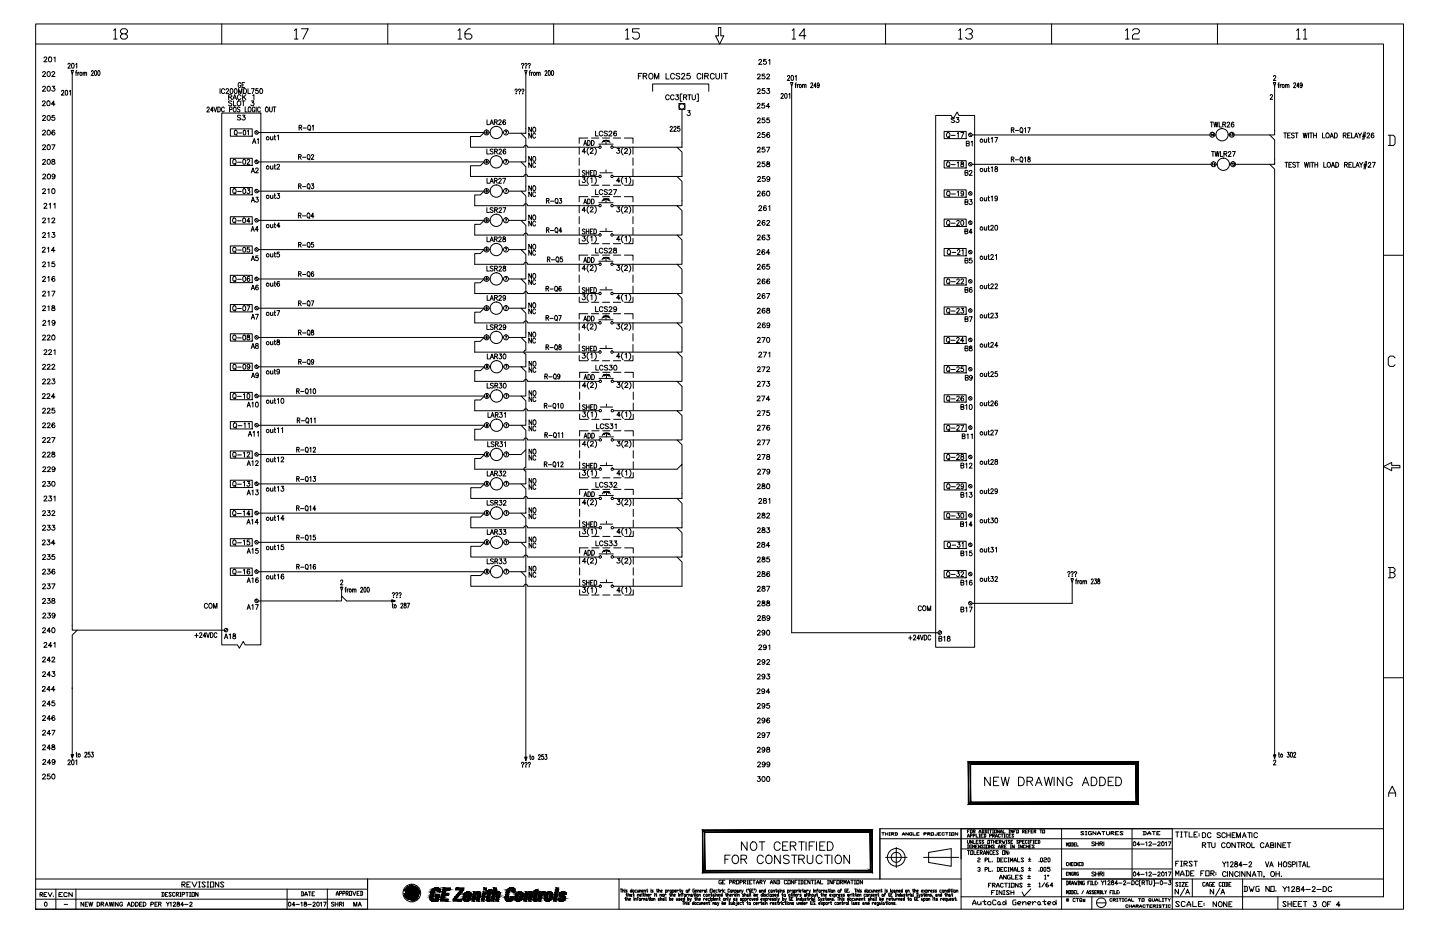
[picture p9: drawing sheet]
<svg xmlns="http://www.w3.org/2000/svg" width="432mm" height="279mm" viewBox="0 0 432 279" stroke-linecap="round" stroke-linejoin="round" font-family="sans-serif">
<g fill="none" stroke="#000" stroke-width=".3">
<path d="M13.2 17.4l.3-.3 .5 .2-.8 1.2h.9M14.8 17.1h.1a.7 .7 0 0 1 .6 .8 .7 .7 0 0 1-.7 .6l-.3-.6zM16.1 17.3l.4-.2v1.4M227.6 18.1v-.2l.5-.1 .3 .4-.9 1.1h1M229.7 17.8h-.7v.6a.51 .51 0 0 1 .7 .1 .51 .51 0 0 1-.1 .7 .51 .51 0 0 1-.7-.2M230.5 18.1l.3-.3v1.5M12.7 30.6l.3-.3 .6 .2-1 1.2h1M12.8 21.8l.3-.4 .5 .2v.4l-.9 .9h1M12.8 26.2l.3-.3 .5 .1v.4l-.9 .9h1M12.8 35l.3-.4 .5 .2v.4l-.9 .9h1M12.8 39.4l.3-.4 .5 .1v.5l-.9 .9h1M14.3 30.3h.2a.71 .71 0 0 1 .5 .8 .71 .71 0 0 1-.7 .6l-.3-.6z"/>
<path d="M14.3 21.5a.66 .66 0 0 1 .8 .7 .66 .66 0 0 1-.8 .6l-.2-.5zM14.3 25.9a.66 .66 0 0 1 .8 .7 .66 .66 0 0 1-.8 .6l-.2-.5zM14.3 34.7a.66 .66 0 0 1 .8 .7 .66 .66 0 0 1-.8 .6l-.2-.5zM14.3 39.1a.66 .66 0 0 1 .8 .7 .66 .66 0 0 1-.8 .6l-.2-.5zM15.6 21.8l.3-.4 .5 .3-.9 1.2h1M15.6 25.9h.8l-.4 .5a.49 .49 0 0 1 .4 .8 .49 .49 0 0 1-.9-.2M16.3 34.6h-.7v.6a.52 .52 0 0 1 .8 0 .52 .52 0 0 1-.1 .8 .52 .52 0 0 1-.8-.2M16.4 39.2l-.1-.1a.66 .66 0 0 0-.7 .6 .66 .66 0 0 0 .7 .7 .46 .46 0 0 0 0-.8 .46 .46 0 0 0-.7 .4M16.5 31.2h-1.1l.7-.9v1.4M227.1 31.3a.43 .43 0 0 1 .4-.3 .43 .43 0 0 1 .4 .3l-.9 1.1h1M227.1 22.5l.3-.3 .6 .3-.2 .5-.7 .7h.9M227.1 27l.3-.4 .6 .3-.9 1.2h.9"/>
<path d="M227.1 35.7l.3-.3 .6 .2-.2 .5-.7 .7h.9M229.2 31h-.7v.6a.51 .51 0 0 1 .7 0 .51 .51 0 0 1-.1 .8 .51 .51 0 0 1-.7-.2M229.3 22.2h-.7l-.1 .6a.52 .52 0 0 1 .8 0 .52 .52 0 0 1-.1 .8 .52 .52 0 0 1-.7-.2M229.3 26.6h-.7l-.1 .6a.51 .51 0 0 1 .8 0 .51 .51 0 0 1-.1 .8 .51 .51 0 0 1-.7-.2M229.3 35.4h-.7l-.1 .6a.52 .52 0 0 1 .8 0 .52 .52 0 0 1-.1 .8 .52 .52 0 0 1-.7-.2M229.3 39.7h-.7l-.1 .7a.51 .51 0 0 1 .8 0 .51 .51 0 0 1-.1 .7 .51 .51 0 0 1-.7-.2M229.9 22.5l.3-.3 .5 .3-.8 1.2h.9M230 26.6h.7l-.4 .5a.49 .49 0 0 1 .4 .8 .49 .49 0 0 1-.8-.1M230.7 35.4h-.7l-.1 .6a.52 .52 0 0 1 .8 0 .52 .52 0 0 1-.1 .8 .52 .52 0 0 1-.7-.2M230.7 39.9v-.1a.72 .72 0 0 0-.9 .5 .72 .72 0 0 0 .5 .9 .45 .45 0 0 0 .5-.4 .45 .45 0 0 0-.3-.5 .45 .45 0 0 0-.6 .4M230.8 31.9h-1l.7-.9v1.4M12.8 43.8l.3-.4 .5 .1v.5l-.9 .9h1"/>
<path d="M12.8 48.1l.6-.3 .2 .4-.9 1.1h1M12.8 56.9l.3-.3 .5 .1v.4l-.9 .9h1M12.9 52.5a.44 .44 0 0 1 .3-.3 .44 .44 0 0 1 .5 .2l-.9 1.2h1M14.3 43.5l.2-.1a.71 .71 0 0 1 .6 .8 .71 .71 0 0 1-.8 .6l-.2-.6zM14.3 47.9a.66 .66 0 0 1 .8 .6 .66 .66 0 0 1-.8 .7l-.2-.6zM14.3 56.8l.4-.2v1.4M14.4 52.3l.2-.1a.71 .71 0 0 1 .6 .8 .71 .71 0 0 1-.8 .6l-.2-.6zM15.5 43.4h1l-.7 1.5M15.6 47.9v.4l.5 .1a.45 .45 0 0 1 .4 .6 .45 .45 0 0 1-.6 .3 .5 .5 0 0 1-.3-.7 .5 .5 0 0 1 .6-.3l.1-.4zM15.7 56.6h.2a.69 .69 0 0 1 .6 .8 .69 .69 0 0 1-.8 .5l-.2-.5zM16.5 52.6a.47 .47 0 0 1-.6 .5 .47 .47 0 0 1-.2-.7 .47 .47 0 0 1 .7 0l.1 .2a.69 .69 0 0 1-.6 1l-.3-.1M227.1 40.1l.3-.4h.3l.3 .5-.9 1h.9"/>
<path d="M227.1 44.5l.3-.4 .6 .3-.2 .5-.7 .7h.9M227.1 48.9l.3-.4 .6 .3-.2 .5-.7 .7h.9M227.1 57.6l.3-.3 .6 .3-.2 .5-.7 .6h.9M227.2 53.2l.6-.3 .2 .4-.9 1.1h1M229.3 44.1h-.7l-.1 .7a.51 .51 0 0 1 .8 0 .51 .51 0 0 1-.1 .7 .51 .51 0 0 1-.7-.2M229.3 48.5h-.7l-.1 .6a.51 .51 0 0 1 .8 0 .51 .51 0 0 1-.1 .8 .51 .51 0 0 1-.7-.2M229.3 52.9h-.6l-.1 .6a.52 .52 0 0 1 .8 0 .52 .52 0 0 1-.1 .8 .52 .52 0 0 1-.8-.2M229.3 57.5v-.2a.72 .72 0 0 0-.9 .6 .72 .72 0 0 0 .6 .8 .44 .44 0 0 0 .4-.4 .44 .44 0 0 0-.4-.4 .44 .44 0 0 0-.5 .4M229.9 44.1h.9l-.7 1.5M230 48.6v.4l.8 .5-.1 .4-.5 .1a.48 .48 0 0 1-.3-.6 .48 .48 0 0 1 .6-.3l.2-.5zM230.1 57.3a.68 .68 0 0 1 .7 .7 .68 .68 0 0 1-.7 .7l-.2-.5zM230.8 53.4a.45 .45 0 0 1-.6 .4 .45 .45 0 0 1-.2-.7 .45 .45 0 0 1 .7 0l.1 .6-.2 .6-.6-.1"/>
<path d="M12.7 74.5l.1-.3 .5-.1 .3 .4-1 1.1h1M12.8 65.7l.3-.4 .5 .2v.4l-.9 .9h1M12.8 70.1l.3-.4 .5 .2v.4l-.9 .9h1M12.8 78.9l.3-.4 .5 .1v.5l-.9 .9h1M13.2 61.3l.6-.4 .2 .5-.8 1h.9M14.3 74.4l.3-.3v1.5M14.3 65.6l.4-.3v1.5M14.3 70l.4-.3v1.5M14.3 78.8l.4-.3v1.5M14.8 61.2l.3-.3v1.5M15.6 65.7a.44 .44 0 0 1 .4-.4 .44 .44 0 0 1 .4 .3l-.9 1.2h1M15.6 69.7h.8l-.4 .6a.47 .47 0 0 1 .5 .4 .47 .47 0 0 1-.4 .5 .47 .47 0 0 1-.6-.3"/>
<path d="M16.1 61.2l.4-.3v1.5M16.3 78.5h-.7v.6a.52 .52 0 0 1 .7 0 .52 .52 0 0 1 0 .8 .52 .52 0 0 1-.8-.2M16.5 75.1h-1.1l.7-1v1.5M227.1 75.2l.1-.3a.44 .44 0 0 1 .6 .1 .44 .44 0 0 1-.1 .6l-.7 .7h1M227.1 66.4l.1-.2 .5-.1 .3 .4-.9 1h.9M227.1 70.8l.3-.3 .6 .2-.2 .5-.7 .7h.9M227.1 79.6l.1-.2 .5-.2 .3 .5-.9 1h.9M227.6 62l.2-.3 .6 .3-.9 1.1h1M229.3 75l-.1-.1a.66 .66 0 0 0-.7 .6 .66 .66 0 0 0 .6 .7 .45 .45 0 0 0 0-.7 .45 .45 0 0 0-.6 .3M229.3 66.3v-.1a.72 .72 0 0 0-.8 .5 .72 .72 0 0 0 .5 .8 .45 .45 0 0 0 .4-.4 .45 .45 0 0 0-.4-.4 .45 .45 0 0 0-.5 .3M229.3 70.7v-.2a.72 .72 0 0 0-.9 .5 .72 .72 0 0 0 .6 .9 .44 .44 0 0 0 .4-.4 .44 .44 0 0 0-.4-.5 .44 .44 0 0 0-.5 .4M229.3 79.4v-.1a.72 .72 0 0 0-.8 .6 .72 .72 0 0 0 .5 .8 .45 .45 0 0 0 .4-.4 .45 .45 0 0 0-.4-.5 .45 .45 0 0 0-.5 .4"/>
<path d="M229.8 61.9l-.1-.1a.72 .72 0 0 0-.9 .5 .72 .72 0 0 0 .5 .8 .44 .44 0 0 0 .5-.3 .44 .44 0 0 0-.3-.5 .44 .44 0 0 0-.5 .3M229.9 66.4l.1-.2 .5-.1 .2 .4-.8 1h.9M230 70.5h.7l-.4 .5a.48 .48 0 0 1 .4 .8 .48 .48 0 0 1-.8-.1M230.5 62l.3-.3v1.4M230.7 79.2h-.7l-.1 .7a.51 .51 0 0 1 .8 0 .51 .51 0 0 1-.1 .7 .51 .51 0 0 1-.7-.2M230.8 75.8h-1l.7-1v1.5M12.8 83.3l.3-.4 .5 .1v.5l-.9 .9h1M12.8 87.6l.3-.3 .5 .1v.4l-.9 1h1M12.8 92l.3-.3 .5 .1v.4l-.9 .9h1M12.9 96.4l.3-.4 .5 .3-.9 1.2h1M14.3 83.2l.4-.3v1.5M14.3 87.6l.4-.3v1.5"/>
<path d="M14.3 91.9l.4-.2v1.4M14.4 96.3l.4-.3v1.5M15.5 87.3h1l-.7 1.5M15.6 91.7v.4l.9 .6a.46 .46 0 0 1-.6 .4 .46 .46 0 0 1-.2-.7l.6-.3 .1-.2zM16.4 83.1l-.1-.1a.66 .66 0 0 0-.7 .6 .66 .66 0 0 0 .7 .7 .46 .46 0 0 0 0-.8 .46 .46 0 0 0-.7 .3M16.5 96.5a.47 .47 0 0 1-.6 .5 .47 .47 0 0 1-.2-.8 .47 .47 0 0 1 .7 .1l.1 .6-.2 .5-.7-.1M227.1 84l.3-.4 .6 .3-.2 .5-.7 .7h.9M227.1 88.4l.3-.4 .6 .3-.9 1.2h.9M227.1 92.7l.1-.2 .5-.1 .3 .4-.9 1.1h.9M227.2 97.1l.3-.3 .5 .3-.9 1.1h1M229.3 83.8v-.1a.72 .72 0 0 0-.9 .5 .72 .72 0 0 0 .6 .9 .44 .44 0 0 0 .4-.4 .44 .44 0 0 0-.4-.5 .44 .44 0 0 0-.5 .4M229.3 88.2v-.1a.72 .72 0 0 0-.8 .5 .72 .72 0 0 0 .5 .9 .45 .45 0 0 0 .4-.5 .45 .45 0 0 0-.4-.4 .45 .45 0 0 0-.5 .4"/>
<path d="M229.3 92.6v-.1a.72 .72 0 0 0-.8 .6 .72 .72 0 0 0 .5 .8 .45 .45 0 0 0 .4-.5 .45 .45 0 0 0-.4-.4 .45 .45 0 0 0-.5 .4M229.4 97l-.1-.2a.68 .68 0 0 0-.7 .7 .68 .68 0 0 0 .7 .7 .47 .47 0 0 0 0-.8 .47 .47 0 0 0-.7 .4M229.9 88h.9l-.7 1.5M230 92.5v.4l.6 .2 .2 .3-.1 .4-.5 .1a.5 .5 0 0 1-.3-.7 .5 .5 0 0 1 .6-.3l.2-.4zM230.7 83.8v-.1a.72 .72 0 0 0-.9 .5 .72 .72 0 0 0 .5 .9 .44 .44 0 0 0 .5-.4 .44 .44 0 0 0-.4-.5 .44 .44 0 0 0-.5 .4M230.8 97.3a.44 .44 0 0 1-.5 .4 .44 .44 0 0 1-.3-.7 .44 .44 0 0 1 .7 0l.1 .3a.69 .69 0 0 1-.5 .9l-.3-.2M12.7 118.3l.3-.3 .6 .3-1 1.2h1M12.8 100.8l.3-.4 .5 .2v.4l-.9 .9h1M12.8 109.6l.3-.4 .5 .2v.4l-.9 .9h1M12.8 113.9l.3-.3 .5 .1v.5l-.9 .9h1M13.2 105.2l.3-.4 .5 .3-.8 1.2h.9M14.1 118.3l.3-.3 .5 .3-.1 .5-.8 .7h1"/>
<path d="M14.2 100.8l.6-.4 .2 .5-.9 1h1M14.2 109.6l.3-.4 .5 .3-.9 1.2h1M14.2 113.9l.6-.3 .2 .4-.9 1.1h1M14.6 105.2a.44 .44 0 0 1 .4-.4 .44 .44 0 0 1 .4 .3l-.9 1.2h1M15.6 109.6l.3-.4 .5 .3-.9 1.2h1M15.6 113.6h.8l-.4 .6a.49 .49 0 0 1 .4 .7 .49 .49 0 0 1-.9-.1M15.7 100.5a.66 .66 0 0 1 .8 .7 .66 .66 0 0 1-.8 .6l-.2-.5zM16.1 105.1l.4-.3v1.5M16.5 119h-1.1l.7-1v1.5M227.1 119.1a.44 .44 0 0 1 .4-.4 .44 .44 0 0 1 .4 .3l-.9 1.2h1M227.1 101.5l.3-.3 .6 .3-.9 1.1h.9M227.1 110.3l.3-.3 .6 .2-.2 .5-.7 .7h.9"/>
<path d="M227.1 114.7l.3-.4h.3l.3 .5-.9 1h.9M227.6 105.9v-.2l.5-.1 .3 .4-.9 1h1M228.4 118.7h.9l-.6 1.5M228.5 101.2h.9l-.6 1.4M228.5 110h.9l-.6 1.4M228.5 114.3h.9l-.6 1.5M228.9 105.6h1l-.8 1.4M229.9 110.3l.3-.3 .5 .2-.8 1.2h.9M230 114.3h.7l-.4 .6a.49 .49 0 0 1 .4 .8 .49 .49 0 0 1-.8-.2M230.1 101.2a.66 .66 0 0 1 .7 .7 .66 .66 0 0 1-.7 .7l-.2-.6zM230.5 105.9l.3-.3v1.4M230.8 119.7h-1l.7-1v1.5"/>
<path d="M12.8 122.7l.6-.3 .2 .4-.9 1.1h1M12.8 127.1l.3-.3 .5 .1v.4l-.9 .9h1M12.8 131.5l.3-.3 .5 .1v.4l-.9 .9h1M12.8 135.9l.6-.4 .2 .5-.9 1h1M14.2 122.7l.6-.3 .2 .4-.9 1.1h1M14.2 127.1l.6-.3 .2 .4-.9 1h1M14.2 131.5l.3-.3 .5 .2-.9 1.2h1M14.2 135.9l.6-.4 .2 .5-.9 1h1M15.5 131.2h1l-.7 1.4M15.6 135.6v.4l.5 .2a.45 .45 0 0 1 .4 .5 .45 .45 0 0 1-.6 .3 .5 .5 0 0 1-.3-.6 .5 .5 0 0 1 .6-.3l.1-.5zM16.3 122.4h-.7v.6a.52 .52 0 0 1 .8-.1 .52 .52 0 0 1-.1 .8 .52 .52 0 0 1-.8-.1M16.4 127l-.1-.1a.66 .66 0 0 0-.7 .6 .66 .66 0 0 0 .7 .7 .46 .46 0 0 0 0-.8 .46 .46 0 0 0-.7 .3"/>
<path d="M227.1 123.5l.3-.4 .6 .3-.2 .5-.7 .7h.9M227.1 127.8l.1-.2 .5-.1 .3 .4-.9 1.1h.9M227.1 132.2l.3-.3 .6 .3-.2 .5-.7 .6h.9M227.1 136.6l.3-.3 .6 .3-.2 .5-.7 .6h.9M228.5 123.1h.9l-.6 1.5M228.5 127.5h.9l-.6 1.5M228.5 131.9h.9l-.6 1.4M228.5 136.3h.9l-.6 1.4M229.9 131.9h.9l-.7 1.4M230 136.3v.5l.8 .5-.1 .4h-.5a.48 .48 0 0 1-.3-.6 .48 .48 0 0 1 .6-.3l.2-.5zM230.7 123.1h-.7l-.1 .6a.52 .52 0 0 1 .8 0 .52 .52 0 0 1-.1 .8 .52 .52 0 0 1-.7-.2M230.7 127.7v-.1a.72 .72 0 0 0-.9 .5 .72 .72 0 0 0 .5 .9 .45 .45 0 0 0 .5-.4 .45 .45 0 0 0-.3-.5 .45 .45 0 0 0-.6 .4"/>
<path d="M12.8 144.7l.3-.4 .5 .2v.4l-.9 .9h1M12.8 153.4l.3-.3 .5 .1v.5l-.9 .8h1M12.8 157.8l.3-.3 .5 .1v.5l-.9 .8h1M12.9 140.3a.44 .44 0 0 1 .3-.4 .44 .44 0 0 1 .5 .3l-.9 1.2h1M13.2 149l.6-.3 .2 .4-.8 1.1h.9M14.3 140.3a.44 .44 0 0 1 .3-.4 .44 .44 0 0 1 .5 .3l-.9 1.2h.9M14.3 144.3h.7l-.4 .6a.47 .47 0 0 1 .5 .4 .47 .47 0 0 1-.4 .5 .47 .47 0 0 1-.6-.3M14.3 153.1h.7l-.4 .6a.48 .48 0 0 1 .4 .7 .48 .48 0 0 1-.9-.1M14.3 157.5h.7l-.4 .6a.47 .47 0 0 1 .5 .4 .47 .47 0 0 1-.4 .5 .47 .47 0 0 1-.6-.3M14.7 148.7h.7l-.4 .6a.49 .49 0 0 1 .4 .7 .49 .49 0 0 1-.9-.1M15.6 153.4a.44 .44 0 0 1 .4-.3 .44 .44 0 0 1 .4 .3l-.9 1.1h1M15.6 157.5h.8l-.4 .6a.47 .47 0 0 1 .5 .4 .47 .47 0 0 1-.4 .5 .47 .47 0 0 1-.6-.3"/>
<path d="M15.7 144.4a.66 .66 0 0 1 .8 .6 .66 .66 0 0 1-.8 .7l-.2-.6zM16.1 149l.4-.3v1.5M16.5 140.4a.47 .47 0 0 1-.6 .5 .47 .47 0 0 1-.2-.8 .47 .47 0 0 1 .7 .1l.1 .2a.69 .69 0 0 1-.6 1l-.3-.2M227.1 145.4l.3-.3 .6 .2-.2 .5-.7 .7h.9M227.1 154.2l.1-.2 .5-.2 .3 .4-.9 1.1h.9M227.1 158.6l.3-.4 .6 .3-.2 .5-.7 .7h.9M227.2 141l.6-.3 .2 .4-.9 1h1M227.6 149.8l.2-.4 .6 .3-.9 1.2h1M228.5 140.7h1l-.7 1.4M228.6 145.1v.4a.64 .64 0 0 1 .7 .3 .64 .64 0 0 1 0 .7h-.5a.48 .48 0 0 1-.3-.6 .48 .48 0 0 1 .6-.3l.2-.5zM228.6 153.9v.4a.61 .61 0 0 1 .7 .2 .61 .61 0 0 1 0 .7l-.5 .1a.5 .5 0 0 1-.3-.6 .5 .5 0 0 1 .6-.3l.2-.5zM228.6 158.3v.4a.63 .63 0 0 1 .7 .2 .63 .63 0 0 1 0 .7l-.5 .1a.48 .48 0 0 1-.3-.7 .48 .48 0 0 1 .6-.2l.2-.5z"/>
<path d="M229 149.5v.4l.9 .5-.2 .4-.5 .1a.48 .48 0 0 1-.3-.6 .48 .48 0 0 1 .7-.3l.1-.5zM229.9 154.2l.1-.2 .5-.2 .2 .4-.8 1.1h.9M230 158.2h.7l-.4 .6a.48 .48 0 0 1 .4 .7 .48 .48 0 0 1-.8-.1M230.1 145.1a.68 .68 0 0 1 .7 .7 .68 .68 0 0 1-.7 .7l-.2-.6zM230.5 149.7l.3-.3v1.5M230.8 141.2a.45 .45 0 0 1-.6 .4 .45 .45 0 0 1-.2-.7 .45 .45 0 0 1 .7 0l.1 .6-.2 .6-.6-.2M12.7 162.2l.1-.2 .5-.1 .3 .4-1 1.1h1M12.8 166.6l.3-.3 .5 .1v.4l-.9 .9h1M12.8 171l.3-.4 .5 .2v.4l-.9 .9h1M12.8 175.4l.3-.4 .5 .2v.4l-.9 .9h1M12.8 179.8l.3-.4 .5 .2v.4l-.9 .9h1M14.2 161.9h.7l-.4 .5a.49 .49 0 0 1 .4 .8 .49 .49 0 0 1-.9-.1"/>
<path d="M14.3 166.3h.7l-.4 .5a.48 .48 0 0 1 .4 .8 .48 .48 0 0 1-.9-.1M14.3 170.6h.7l-.4 .6a.47 .47 0 0 1 .5 .5 .47 .47 0 0 1-.4 .5 .47 .47 0 0 1-.6-.4M14.3 175h.7l-.4 .6a.49 .49 0 0 1 .4 .8 .49 .49 0 0 1-.9-.2M14.3 179.4h.7l-.4 .6a.48 .48 0 0 1 .4 .7 .48 .48 0 0 1-.9-.1M15.5 175h1l-.7 1.5M15.6 179.5v.4l.9 .5a.46 .46 0 0 1-.6 .5 .46 .46 0 0 1-.2-.8l.6-.2 .1-.3zM16.3 166.3h-.7v.6a.52 .52 0 0 1 .7-.1 .52 .52 0 0 1 0 .8 .52 .52 0 0 1-.8-.1M16.4 170.8l-.1-.1a.66 .66 0 0 0-.7 .6 .66 .66 0 0 0 .7 .7 .46 .46 0 0 0 0-.8 .46 .46 0 0 0-.7 .4M16.5 162.8h-1.1l.7-.9v1.5M227.1 163l.3-.4 .5 .3-.9 1.2h1M227.1 167.3l.1-.2 .5-.1 .3 .4-.9 1.1h.9M227.1 171.7l.3-.3 .6 .2-.2 .6-.7 .6h.9"/>
<path d="M227.1 176.1l.3-.3 .6 .3-.9 1.1h.9M228.5 162.7v.4l.5 .1a.44 .44 0 0 1 .3 .6 .44 .44 0 0 1-.5 .3l-.3-.2-.1-.3 .8-.5 .1-.3-.3-.2zM228.6 167.1v.4a.61 .61 0 0 1 .7 .2 .61 .61 0 0 1 0 .7l-.5 .1a.5 .5 0 0 1-.3-.7 .5 .5 0 0 1 .6-.3l.2-.4zM228.6 171.4v.5a.63 .63 0 0 1 .7 .2 .63 .63 0 0 1 0 .7h-.5a.48 .48 0 0 1-.3-.6 .48 .48 0 0 1 .6-.3l.2-.5zM228.6 175.8l-.1 .3a.76 .76 0 0 1 .8 1.1h-.5a.5 .5 0 0 1-.3-.6 .5 .5 0 0 1 .6-.3l.2-.5zM229.9 175.8h.9l-.7 1.4M230.7 167h-.7l-.1 .6a.51 .51 0 0 1 .8 0 .51 .51 0 0 1-.1 .8 .51 .51 0 0 1-.7-.2M230.7 171.6l-.2-.2a.7 .7 0 0 0-.6 .8 .7 .7 0 0 0 .7 .6 .46 .46 0 0 0 0-.8 .46 .46 0 0 0-.7 .4M230.8 163.6h-1l.7-1v1.5M12.8 188.5l.3-.3 .5 .1v.5l-.9 .9h1M12.8 197.3l.3-.3 .5 .1v.4l-.9 .9h1M12.9 184.2l.3-.4 .5 .3-.9 1.2h1"/>
<path d="M13.2 192.9l.3-.3 .5 .3-.8 1.1h.9M14.3 183.8h.8l-.4 .6a.49 .49 0 0 1 .4 .5 .49 .49 0 0 1-.4 .5 .49 .49 0 0 1-.5-.4M15.1 189.2h-1l.7-1v1.5M15.1 197.9h-1l.7-.9v1.4M15.6 197.3l.3-.3 .5 .3-.9 1.1h1M15.6 193.6h-1.1l.7-1v1.4M15.7 188.3a.66 .66 0 0 1 .8 .6 .66 .66 0 0 1-.8 .7l-.2-.6zM16.1 192.9l.4-.3v1.4M16.5 184.3a.47 .47 0 0 1-.6 .4 .47 .47 0 0 1-.2-.7 .47 .47 0 0 1 .7 0l.1 .6-.2 .6-.7-.1M227.1 180.5l.1-.2 .5-.1 .3 .4-.9 1h.9M227.1 189.3l.3-.4 .6 .3-.9 1.2h.9M227.1 198.1l.3-.4 .6 .3-.2 .5-.7 .7h.9"/>
<path d="M227.2 184.9l.3-.3 .5 .2-.9 1.2h1M227.6 193.7v-.3l.5-.1 .3 .4-.9 1.1h1M228.6 180.2v.4a.64 .64 0 0 1 .7 .2 .64 .64 0 0 1 0 .8h-.5a.5 .5 0 0 1-.3-.6 .5 .5 0 0 1 .6-.3l.2-.5zM228.7 184.6v.4l.4 .2a.45 .45 0 0 1 .4 .5 .45 .45 0 0 1-.6 .3 .48 .48 0 0 1-.3-.6 .48 .48 0 0 1 .6-.3l.2-.2-.1-.3zM229.3 189.4a.45 .45 0 0 1-.6 .3 .45 .45 0 0 1-.1-.7 .45 .45 0 0 1 .7 .1v1l-.3 .3-.5-.2M229.3 198.2a.45 .45 0 0 1-.6 .3 .45 .45 0 0 1-.1-.7 .45 .45 0 0 1 .7 .1v.3a.68 .68 0 0 1-.3 1l-.5-.2M229.8 193.8a.45 .45 0 0 1-.7 .3 .45 .45 0 0 1-.1-.7 .45 .45 0 0 1 .7 .1v1l-.4 .3-.3-.2M229.9 198.1l.3-.4 .5 .3-.8 1.2h.9M230 180.2v.4l.8 .5-.1 .5h-.5a.5 .5 0 0 1-.3-.6 .5 .5 0 0 1 .6-.3l.2-.5zM230.1 189a.66 .66 0 0 1 .7 .7 .66 .66 0 0 1-.7 .6l-.2-.5zM230.5 193.6l.3-.3v1.5M230.8 185a.44 .44 0 0 1-.5 .5 .44 .44 0 0 1-.3-.7 .44 .44 0 0 1 .7 0l.1 .2a.69 .69 0 0 1-.5 1l-.3-.2"/>
<path d="M12.7 206.1l.3-.3 .6 .2-1 1.2h1M12.8 201.7l.3-.3 .5 .1v.4l-.9 .9h1M12.8 210.5l.6-.4 .2 .5-.9 1h1M12.8 214.9l.3-.4 .5 .2v.4l-.9 .9h1M12.8 219.3l.3-.4 .5 .2v.4l-.9 .9h1M15.1 206.7h-1.1l.8-.9v1.4M15.1 202.3h-1l.7-.9v1.4M15.1 211.1h-1l.7-1v1.5M15.1 215.5h-1l.7-1v1.5M15.1 219.9h-1l.7-1v1.5M15.5 218.9h1l-.7 1.5M15.6 201.4h.8l-.4 .5a.49 .49 0 0 1 .4 .8 .49 .49 0 0 1-.9-.1"/>
<path d="M16.3 210.1h-.7v.7a.52 .52 0 0 1 .8-.1 .52 .52 0 0 1-.1 .8 .52 .52 0 0 1-.8-.2M16.4 214.7l-.1-.1a.66 .66 0 0 0-.7 .6 .66 .66 0 0 0 .7 .7 .46 .46 0 0 0 0-.8 .46 .46 0 0 0-.7 .4M16.5 206.7h-1.1l.7-.9v1.4M227.1 206.8a.44 .44 0 0 1 .4-.3 .44 .44 0 0 1 .4 .2l-.9 1.2h1M227.1 202.4l.3-.3h.3l.3 .4-.9 1.1h.9M227.1 211.2l.3-.3 .6 .2-.2 .6-.7 .6h.9M227.1 215.6l.1-.2 .5-.1 .3 .4-.9 1h.9M227.1 220l.3-.3 .6 .2-.2 .5-.7 .7h.9M229.3 207a.47 .47 0 0 1-.6 .4 .47 .47 0 0 1-.2-.7 .47 .47 0 0 1 .7 0l.1 .3a.69 .69 0 0 1-.5 .9l-.3-.2M229.3 202.6a.45 .45 0 0 1-.6 .3 .45 .45 0 0 1-.1-.7 .45 .45 0 0 1 .7 .1v1l-.3 .3-.5-.2M229.3 211.4a.45 .45 0 0 1-.6 .3 .45 .45 0 0 1-.1-.8 .45 .45 0 0 1 .7 .2v.9l-.3 .3-.5-.2M229.3 215.8a.45 .45 0 0 1-.6 .3 .45 .45 0 0 1-.1-.8 .45 .45 0 0 1 .7 .2v.9l-.3 .3-.5-.2"/>
<path d="M229.9 219.7h.9l-.7 1.4M230 202.1h.7l-.4 .5a.49 .49 0 0 1 .4 .8 .49 .49 0 0 1-.8-.1M230.7 210.9h-.7l-.1 .6a.51 .51 0 0 1 .8 0 .51 .51 0 0 1-.1 .8 .51 .51 0 0 1-.7-.3M230.7 215.5v-.2a.72 .72 0 0 0-.9 .5 .72 .72 0 0 0 .5 .9 .45 .45 0 0 0 .5-.3 .45 .45 0 0 0-.3-.6 .45 .45 0 0 0-.6 .4M230.8 207.5h-1l.7-1v1.4M12.8 223.6l.3-.3 .5 .1v.4l-.9 1h1M12.8 232.4l.3-.3 .5 .1v.4l-.9 .9h1M12.9 228a.44 .44 0 0 1 .3-.3 .44 .44 0 0 1 .5 .3l-.9 1.1h1M14.9 232.1h-.6l-.1 .6a.52 .52 0 0 1 .8-.1 .52 .52 0 0 1-.1 .8 .52 .52 0 0 1-.8-.2M15.1 224.3h-1l.7-1v1.5M15.2 228.7h-1l.7-1v1.4M15.6 223.4v.4l.5 .1a.45 .45 0 0 1 .4 .6 .45 .45 0 0 1-.6 .3 .5 .5 0 0 1-.3-.7 .5 .5 0 0 1 .6-.3l.1-.4z"/>
<path d="M15.7 232.1a.66 .66 0 0 1 .8 .7 .66 .66 0 0 1-.8 .7l-.2-.6zM16.5 228.2a.47 .47 0 0 1-.6 .4 .47 .47 0 0 1-.2-.7 .47 .47 0 0 1 .7 0l.1 .3a.69 .69 0 0 1-.6 .9l-.3-.2M227.1 224.4l.3-.4 .6 .3-.2 .5-.7 .7h.9M227.2 228.8l.6-.4 .2 .4-.9 1.1h1M227.2 232.8h.8l-.4 .6a.48 .48 0 0 1 .3 .7 .48 .48 0 0 1-.8-.1M228.7 232.9a.68 .68 0 0 1 .7 .6 .68 .68 0 0 1-.7 .7l-.2-.5zM229.3 220.1a.45 .45 0 0 1-.6 .4 .45 .45 0 0 1-.1-.8 .45 .45 0 0 1 .7 .2v.2a.68 .68 0 0 1-.3 1l-.5-.2M229.3 224.5a.45 .45 0 0 1-.6 .3 .45 .45 0 0 1-.1-.7 .45 .45 0 0 1 .7 .1v1l-.3 .3-.5-.2M229.4 228.9a.45 .45 0 0 1-.6 .4 .45 .45 0 0 1-.2-.7 .45 .45 0 0 1 .7 0l.1 .7-.2 .5-.6-.1M230 224.1v.4l.8 .5-.1 .4-.5 .1a.48 .48 0 0 1-.3-.6 .48 .48 0 0 1 .6-.3l.2-.5zM230.1 232.9a.68 .68 0 0 1 .7 .6 .68 .68 0 0 1-.7 .7l-.2-.5zM230.8 228.9a.45 .45 0 0 1-.6 .4 .45 .45 0 0 1-.2-.7 .45 .45 0 0 1 .7 0l.1 .7-.2 .5-.6-.1"/>
</g>
<!-- layer: ++ -->
<g fill="none" stroke="#000" stroke-width=".3">
<path d="M77.5 39.7h67.7M77.5 57.3h67.7M77.5 48.5h67.7M291.5 40.5h71.3M291.5 49.3h71.7M77.5 66.1h67.7M77.5 74.8h67.7M77.5 83.6h67.7M77.5 92.4h67.7M77.5 110h67.8M77.5 118.7h67.8M77.5 101.2h67.7"/>
<path d="M77.5 127.5h67.8M77.5 136.3h67.8M77.5 145.1h67.8M77.5 153.8h67.8M77.5 162.6h67.8M77.5 171.4h67.8M102.4 177.1v1.6M321.5 174.6v6.3h-30M23.1 188.9h44.2M77.5 180.2h24.9v-1.5l1.5 1.5h13.6M237.4 189.7h43.9"/>
</g>
<!-- layer: SYMS -->
<g fill="none" stroke="#000" stroke-width=".3">
<path d="M21.3 21.1h.7l-.3 1.1zM66.5 33.9h11.7v159.4h-4.7l-.6-1-1.1 2-.6-1h-4.7zM69.1 38.6h6.5v2.2h-6.5zM76.5 39.4l.8 .7M146.6 39.7h.4M150.7 39.7h.3M157.3 21.1h.8l-.4 1.1zM203.6 31.1h1.8v1.7h-1.8zM237.1 24.8h.7l-.4 1.1zM280.6 34.6h4.6l.6 1 1.2-2 .6 1h4.7v159.4h-11.7zM283.1 39.4h6.6v2.2h-6.6zM381.8 24.8h.8l-.4 1.1z"/>
<path d="M69.1 47.4h6.5v2.2h-6.5zM69.1 56.2h6.5v2.2h-6.5zM76.5 48.1l.8 .8M76.5 56.9l.8 .8M146.6 57.3h.4M146.6 48.5h.4M150.7 57.3h.3M150.7 48.5h.3M179.6 43.2h4.2M179.9 51.8h3.7M180.9 42.1h.7l-.6 .4zM181 59.7l.2 .2"/>
<path d="M181 42.1l.2 .3M181 42.3l-.5 .5M181 60l.6-.4-.7 .1 .1 .3M181 42.4h.1M181 59.7l.3 .2M181 42.1l.3 .2M181.1 60h-.3l-.3 .3M181.2 59.7l.1 .1M181.2 42.1l.1 .2M181.3 59.7l.1 .1M181.3 42.1l.1 .1-.1-.1M181.4 59.7h.1"/>
<path d="M181.4 42.1l.1 .1M181.6 42.1h.1M181.6 59.6v.1M181.7 41.9v.4M181.7 42.5v.7M181.7 51v.6M181.7 59.5v.3M181.8 42.1h.8l-.2 .4zM181.9 42.1h.1M181.9 59.6v.1M182.1 59.7h-.1M182.1 42.1l-.1 .1"/>
<path d="M182.1 59.7v.1M182.1 42.1v.1l.1-.1M182.2 59.7l-.1 .1M182.3 59.7l-.1 .1M182.3 42.1l-.1 .2M182.4 59.7l-.2 .2M182.4 42.1l-.2 .2M182.5 59.9l.4 .4M182.5 42.3l.4 .5M182.5 42.4h-.1M182.5 59.7l-.2 .2M182.5 42.1l-.2 .3"/>
<path d="M182.5 59.8l-.1 .2M182.6 59.7l-.1 .3M182.6 59.7l-.8-.1 .6 .4M283.1 48.2h6.6v2.2h-6.6zM283.1 56.9h6.6v2.2h-6.6zM290.6 40.1l.8 .8M290.6 48.9l.8 .7M290.6 57.6l.8 .8M364.3 40.4h.3M364.6 49.3h.4M368.3 40.4h.4M368.7 49.3h.3"/>
<path d="M69.1 65h6.5v2.2h-6.5zM69.1 73.7h6.5v2.2h-6.5zM76.5 65.7l.8 .7M76.5 74.5l.8 .8M146.6 66.1h.4M146.6 74.8h.4M150.7 66.1h.3M150.7 74.8h.3M179.6 60.8h4.2M179.6 78.3h4.2M179.9 69.4h3.7M180.9 77.2h.7l-.6 .4z"/>
<path d="M181 77.2l.2 .3M181 77.5h.1M181 77.2l.3 .2-.1-.2M181.1 77.5h-.3l-.3 .4M181.3 77.2l.1 .1-.1-.1M181.4 77.2l.1 .1M181.6 77.2h.1M181.7 60.1v.7M181.7 68.5v.6M181.7 77v.4M181.7 77.6v.7M181.8 77.2h.8l-.2 .4z"/>
<path d="M181.9 77.2h.1M182.1 77.2l-.1 .1M182.1 77.2v.1l.1-.1M182.3 77.2l-.1 .2M182.4 77.2l-.2 .3M182.5 77.4l.4 .5M182.5 77.5h-.1M182.5 77.2l-.2 .3M182.5 77.4l-.1 .1M283.1 65.7h6.6v2.2h-6.6zM283.1 74.5h6.6v2.2h-6.6zM290.6 66.4l.8 .8"/>
<path d="M290.6 75.2l.8 .8M69.1 82.5h6.5v2.2h-6.5zM69.1 91.3h6.5v2.2h-6.5zM76.5 83.3l.8 .7M76.5 92l.8 .8M146.6 83.6h.4M146.6 92.4h.4M150.7 83.6h.3M150.7 92.4h.3M179.6 95.9h4.2M179.9 86.9h3.7M181 94.8l.2 .2"/>
<path d="M181 94.9l.1 .2M181 94.9l-.5 .5M181 95.1l.6-.3h-.7l.1 .3M181 94.8l.3 .2M181.2 94.8l.1 .1M181.3 94.8l.1 .1M181.4 94.8h.1M181.6 94.8h.1M181.7 86v.7M181.7 94.6v.3M181.7 95.2v.7M181.9 94.8h.1"/>
<path d="M182.1 94.8h-.1M182.1 94.8v.1M182.2 94.8l-.1 .1M182.3 94.8l-.1 .1M182.4 94.8l-.2 .2M182.5 94.9l.4 .5M182.5 94.8l-.2 .2M182.5 94.9l-.1 .2M182.6 94.8l-.1 .3M182.6 94.8h-.8l.6 .3M283.1 83.3h6.6v2.2h-6.6zM283.1 92h6.6v2.2h-6.6z"/>
<path d="M290.6 84l.8 .7M290.6 92.7l.8 .8M69.1 100.1h6.5v2.2h-6.5zM69.1 108.9h6.5v2.2h-6.5zM69.1 117.6h6.5v2.2h-6.5zM76.5 100.8l.8 .7M76.5 109.5l.8 .8M76.5 118.3l.8 .8M146.6 101.2h.4M146.7 110h.4M146.7 118.7h.4M150.7 101.2h.3"/>
<path d="M150.7 110h.4M150.7 118.7h.4M179.6 113.4h4.3M179.9 104.5h3.7M181 112.3l.3 .3M181.1 112.6l.6-.3h-.7l.1 .4M181.1 112.3l.2 .3M181.2 112.6l-.1-.1-.5 .5M181.3 112.3l.1 .2M181.3 112.3h.1M181.5 112.3l.1 .1M181.6 112.3h.1"/>
<path d="M181.7 103.6v.6M181.8 112.1v.4M181.8 112.7v.7M182 112.3h.1M182.1 112.3v.1M182.3 112.3l-.1 .2M182.4 112.3l-.1 .2M182.5 112.3l-.2 .3M182.6 112.5l.4 .5M182.6 112.6l.1-.3h-.8l.6 .4M182.6 112.5l-.2 .1M182.6 112.3l-.2 .3"/>
<path d="M283.1 100.8h6.6v2.2h-6.6zM283.1 109.6h6.6v2.2h-6.6zM283.1 118.3h6.6v2.3h-6.6zM290.6 101.5l.8 .8M290.6 110.3l.8 .8M290.6 119.1l.8 .7M69.1 126.4h6.5v2.2h-6.5zM69.1 135.2h6.5v2.2h-6.5zM76.5 127.1l.8 .8M76.5 135.9l.8 .8M146.7 127.5h.4M146.7 136.3h.4"/>
<path d="M150.7 127.5h.4M150.7 136.3h.4M179.6 131h4.3M180 122h3.7M180 139.6h3.7M181 129.9h.7l-.6 .3zM181 129.9l.3 .2M181 130l.2 .2M181.1 130l-.5 .5M181.1 130.2h.1M181.1 129.9l.2 .2M181.3 129.9l.1 .1"/>
<path d="M181.3 129.9l.2 .1-.1-.1M181.5 129.9h.1M181.6 129.9h.1M181.8 121.1v.7M181.8 129.7v.4M181.8 130.2v.8M181.8 138.7v.6M181.9 129.9h.8l-.2 .3zM182 129.9h.1M182.1 129.9h.1M182.2 129.9l-.1 .1 .2-.1M182.4 129.9l-.1 .1"/>
<path d="M182.5 129.9l-.2 .2M182.6 130l.4 .5M182.6 130.2h-.1M182.6 130l-.2 .2M182.6 129.9l-.2 .2M283.1 127.2h6.6v2.1h-6.6zM283.1 135.9h6.6v2.2h-6.6zM290.6 127.8l.8 .8M290.6 136.6l.8 .8M69.1 144h6.5v2.2h-6.5zM69.1 152.7h6.5v2.2h-6.5zM76.5 144.7l.8 .7"/>
<path d="M76.5 153.4l.8 .8M146.7 145.1h.4M146.7 153.8h.4M150.7 145.1h.4M150.7 153.8h.4M179.6 148.5h4.3M180 157.1h3.7M181 147.4h.7l-.6 .4zM181 147.4l.3 .3M181.1 147.4l.2 .2M181.2 147.7l-.1-.1-.5 .5M181.3 147.4l.1 .2"/>
<path d="M181.3 147.4l.2 .1M181.5 147.4l.1 .1M181.6 147.4h.1M181.8 147.3v.3M181.8 147.8v.7M181.8 156.2v.7M181.9 147.4h.8l-.2 .4zM182 147.4h.1M182.1 147.4v.1M182.3 147.4l-.1 .2M182.4 147.4l-.1 .2M182.5 147.4l-.2 .2"/>
<path d="M182.6 147.6l.4 .5M182.6 147.6l-.2 .1M182.6 147.4l-.2 .3M283.1 144.7h6.6v2.2h-6.6zM283.1 153.4h6.6v2.2h-6.6zM290.6 145.4l.8 .8M290.6 154.2l.8 .8M69.1 161.5h6.5v2.2h-6.5zM69.1 170.3h6.5v2.2h-6.5zM76.5 162.2l.8 .8M76.5 171l.8 .8M76.5 179.8l.8 .7"/>
<path d="M102.1 176h.7l-.4 1.1zM117.5 179.8l1.1 .4-1.1 .3zM117.6 180l.5 .2-.5 .1zM146.7 162.6h.4M146.7 171.4h.4M150.7 162.6h.4M150.7 171.4h.4M179.6 166.1h4.3M180 174.7h3.7M181 165h.7l-.6 .3zM181 165l.3 .2M181.1 165.3h.1"/>
<path d="M181.1 165l.2 .2M181.2 165.3l-.3-.1-.3 .4M181.3 165l.1 .2M181.3 165l.2 .1M181.4 165l.1 .1M181.5 165h.1M181.6 165h.1M181.8 164.8v.4M181.8 165.3v.8M181.8 173.8v.6M181.9 165h.8l-.2 .3zM182 165h.1"/>
<path d="M182.1 165h.1M182.2 165l-.1 .1M182.3 165l-.1 .1M182.4 165l-.1 .2M182.5 165l-.2 .2M182.6 165.1l.4 .5M182.6 165.3h-.1M182.6 165.1l-.2 .2M182.6 165l-.2 .2M283.1 162.2h6.6v2.3h-6.6zM283.1 171h6.6v2.2h-6.6zM290.6 162.9l.8 .8"/>
<path d="M290.6 171.7l.8 .8M321.1 173.5h.8l-.4 1.1zM68.2 188.5l-.8 .8M282.2 189.3l-.7 .8M290.6 180.5l.8 .8M21.3 226.2h.7l-.3 1.1zM21.5 226.3h.4l-.2 .6zM157.3 227h.8l-.4 1zM157.5 227.1h.4l-.2 .5zM381.9 226.3h.7l-.4 1.1zM382 226.4h.4l-.2 .6z"/>
<circle cx="76.9" cy="39.7" r=".53"/>
<circle cx="145.9" cy="39.7" r=".74"/>
<circle cx="148.8" cy="39.7" r="1.84"/>
<circle cx="151.7" cy="39.7" r=".74"/>
<circle cx="204.5" cy="31.9" r=".83"/>
<circle cx="76.9" cy="57.3" r=".53"/>
<circle cx="76.9" cy="48.5" r=".53"/>
<circle cx="145.9" cy="57.3" r=".74"/>
<circle cx="145.9" cy="48.5" r=".74"/>
<circle cx="148.8" cy="57.3" r="1.84"/>
<circle cx="148.8" cy="48.5" r="1.84"/>
<circle cx="151.7" cy="48.5" r=".74"/>
<circle cx="151.7" cy="57.3" r=".74"/>
<circle cx="179.9" cy="52.9" r=".36"/>
<circle cx="179.9" cy="44.1" r=".36"/>
<circle cx="183.5" cy="44.1" r=".36"/>
<circle cx="183.5" cy="52.9" r=".36"/>
<circle cx="291" cy="40.4" r=".53"/>
<circle cx="291" cy="49.2" r=".53"/>
<circle cx="291" cy="58" r=".53"/>
<circle cx="363.5" cy="40.4" r=".74"/>
<circle cx="363.9" cy="49.2" r=".74"/>
<circle cx="366.4" cy="40.4" r="1.84"/>
<circle cx="366.8" cy="49.2" r="1.84"/>
<circle cx="369.4" cy="40.4" r=".74"/>
<circle cx="369.7" cy="49.2" r=".74"/>
<circle cx="76.9" cy="74.8" r=".53"/>
<circle cx="76.9" cy="66" r=".53"/>
<circle cx="145.9" cy="74.8" r=".74"/>
<circle cx="145.9" cy="66" r=".74"/>
<circle cx="148.8" cy="66" r="1.84"/>
<circle cx="148.8" cy="74.8" r="1.84"/>
<circle cx="151.7" cy="66" r=".74"/>
<circle cx="151.7" cy="74.8" r=".74"/>
<circle cx="179.9" cy="61.6" r=".36"/>
<circle cx="179.9" cy="79.2" r=".36"/>
<circle cx="179.9" cy="70.4" r=".36"/>
<circle cx="183.5" cy="61.6" r=".36"/>
<circle cx="183.5" cy="70.4" r=".36"/>
<circle cx="183.5" cy="79.2" r=".36"/>
<circle cx="291" cy="66.8" r=".53"/>
<circle cx="291" cy="75.6" r=".53"/>
<circle cx="76.9" cy="92.4" r=".53"/>
<circle cx="76.9" cy="83.6" r=".53"/>
<circle cx="145.9" cy="83.6" r=".74"/>
<circle cx="145.9" cy="92.4" r=".74"/>
<circle cx="148.8" cy="92.4" r="1.84"/>
<circle cx="148.8" cy="83.6" r="1.84"/>
<circle cx="151.7" cy="92.4" r=".74"/>
<circle cx="151.7" cy="83.6" r=".74"/>
<circle cx="179.9" cy="88" r=".36"/>
<circle cx="179.9" cy="96.8" r=".36"/>
<circle cx="183.5" cy="88" r=".36"/>
<circle cx="183.5" cy="96.8" r=".36"/>
<circle cx="291" cy="84.3" r=".53"/>
<circle cx="291" cy="93.1" r=".53"/>
<circle cx="76.9" cy="109.9" r=".53"/>
<circle cx="76.9" cy="101.1" r=".53"/>
<circle cx="76.9" cy="118.7" r=".53"/>
<circle cx="145.9" cy="101.1" r=".74"/>
<circle cx="146" cy="118.7" r=".74"/>
<circle cx="146" cy="109.9" r=".74"/>
<circle cx="148.8" cy="101.1" r="1.84"/>
<circle cx="148.9" cy="118.7" r="1.84"/>
<circle cx="148.9" cy="109.9" r="1.84"/>
<circle cx="151.7" cy="101.1" r=".74"/>
<circle cx="151.8" cy="109.9" r=".74"/>
<circle cx="151.8" cy="118.7" r=".74"/>
<circle cx="179.9" cy="105.5" r=".36"/>
<circle cx="180" cy="114.3" r=".36"/>
<circle cx="183.5" cy="105.5" r=".36"/>
<circle cx="183.6" cy="114.3" r=".36"/>
<circle cx="291" cy="101.9" r=".53"/>
<circle cx="291" cy="110.7" r=".53"/>
<circle cx="291" cy="119.4" r=".53"/>
<circle cx="76.9" cy="127.5" r=".53"/>
<circle cx="76.9" cy="136.2" r=".53"/>
<circle cx="146" cy="136.2" r=".74"/>
<circle cx="146" cy="127.5" r=".74"/>
<circle cx="148.9" cy="127.5" r="1.84"/>
<circle cx="148.9" cy="136.2" r="1.84"/>
<circle cx="151.8" cy="136.2" r=".74"/>
<circle cx="151.8" cy="127.5" r=".74"/>
<circle cx="180" cy="131.9" r=".36"/>
<circle cx="180" cy="123.1" r=".36"/>
<circle cx="183.6" cy="123.1" r=".36"/>
<circle cx="183.6" cy="131.9" r=".36"/>
<circle cx="291" cy="128.2" r=".53"/>
<circle cx="291" cy="137" r=".53"/>
<circle cx="76.9" cy="145" r=".53"/>
<circle cx="76.9" cy="153.8" r=".53"/>
<circle cx="146" cy="153.8" r=".74"/>
<circle cx="146" cy="145" r=".74"/>
<circle cx="148.9" cy="145" r="1.84"/>
<circle cx="148.9" cy="153.8" r="1.84"/>
<circle cx="151.8" cy="153.8" r=".74"/>
<circle cx="151.8" cy="145" r=".74"/>
<circle cx="180" cy="140.6" r=".36"/>
<circle cx="180" cy="149.4" r=".36"/>
<circle cx="180" cy="158.2" r=".36"/>
<circle cx="183.6" cy="158.2" r=".36"/>
<circle cx="183.6" cy="140.6" r=".36"/>
<circle cx="183.6" cy="149.4" r=".36"/>
<circle cx="291" cy="154.5" r=".53"/>
<circle cx="291" cy="145.8" r=".53"/>
<circle cx="76.9" cy="162.6" r=".53"/>
<circle cx="76.9" cy="171.4" r=".53"/>
<circle cx="146" cy="171.4" r=".74"/>
<circle cx="146" cy="162.6" r=".74"/>
<circle cx="148.9" cy="162.6" r="1.84"/>
<circle cx="148.9" cy="171.4" r="1.84"/>
<circle cx="151.8" cy="162.6" r=".74"/>
<circle cx="151.8" cy="171.4" r=".74"/>
<circle cx="180" cy="167" r=".36"/>
<circle cx="180" cy="175.7" r=".36"/>
<circle cx="183.6" cy="167" r=".36"/>
<circle cx="183.6" cy="175.7" r=".36"/>
<circle cx="291" cy="163.3" r=".53"/>
<circle cx="291" cy="172.1" r=".53"/>
<circle cx="67.8" cy="188.9" r=".53"/>
<circle cx="76.9" cy="180.1" r=".53"/>
<circle cx="281.8" cy="189.7" r=".53"/>
<circle cx="291" cy="180.9" r=".53"/>
</g>
<!-- layer: TERMS -->
<g fill="none" stroke="#000" stroke-width=".3">
<path d="M145.8 39.4v.3a.24 .24 0 0 1 .3 .2 .24 .24 0 0 1-.4 .1l.4-.4zM151.6 39.4h.4l-.3 .7M206.2 33.2h.8l-.5 .5a.5 .5 0 0 1 .4 .8 .5 .5 0 0 1-.9-.1M75.3 51.8l.5-1.4 .6 1.4M75.6 51.3h.5M75.7 43l.5-1.4 .5 1.4M75.9 42.5h.6M76.7 50.7l.2-.3 .5 .1v.4l-.8 .9h.9M76.7 59.1h.7l-.4 .6a.46 .46 0 0 1 .4 .7 .46 .46 0 0 1-.8-.1M77.2 41.9l.3-.3v1.4M81.1 41l.1 .9h.3l.3-.3M81.1 49.7l.1 1 .6-.3"/>
<path d="M81.1 58.5l.1 .9 .3 .1 .3-.3M81.8 41v.9M81.8 49.7v1M81.8 58.5v1M82.2 41h.4M82.2 49.7h.4M82.2 58.5h.4M82.4 40.5v1.1l.3 .3M82.4 49.3v1.4h.3M82.4 58v1.2l.3 .3M83 49.6l.3-.3 .5 .1v.4l-.8 .9h.8M83.1 58h.7l-.4 .6a.46 .46 0 0 1 .4 .7 .46 .46 0 0 1-.8-.1"/>
<path d="M83.2 40.8l.3-.3v1.4M145.8 57l.2 .3a.23 .23 0 0 1 0 .3 .23 .23 0 0 1-.3-.1l.4-.4zM145.8 48.2v.2a.25 .25 0 0 1 .3 .1 .25 .25 0 0 1-.1 .4 .25 .25 0 0 1-.3-.1l.4-.5zM151.6 56.9h.4l-.3 .7M151.6 48.2h.4l-.3 .7M174.7 53.3h.8l-.4 .5a.48 .48 0 0 1 .3 .8 .48 .48 0 0 1-.8-.1M175.6 45.5h-1l.6-1v1.5M176.5 44.2a1.57 1.57 0 0 0 0 2.3M176.5 53a1.57 1.57 0 0 0 0 2.2M177 44.9l.3-.4 .5 .3-.9 1.2h1M177.2 53.5l.3-.2v1.4M178.3 44.2a1.57 1.57 0 0 1 0 2.3"/>
<path d="M178.3 53a1.57 1.57 0 0 1 0 2.2M185 44.5h.8l-.4 .6a.48 .48 0 0 1 .3 .7 .48 .48 0 0 1-.8-.1M185.9 54.3h-1l.7-1v1.4M186.8 44.2a1.48 1.48 0 0 0 0 2.3M186.8 53a1.48 1.48 0 0 0 0 2.2M187.3 44.9a.44 .44 0 0 1 .4-.4 .44 .44 0 0 1 .5 .3l-1 1.2h1M187.4 53.5l.4-.2v1.4M188.6 44.2a1.48 1.48 0 0 1 0 2.3M188.6 53a1.48 1.48 0 0 1 0 2.2M289.4 51.8l.7-.1 .1-.5-.8-.1v1.5l.8-.2v-.5l-.2-.1M289.8 43l.8-.1v-.5l-.8-.1v1.5l.8-.2v-.5l-.2-.1M290.7 51.4l.5-.3 .3 .4-.9 1.1h.9"/>
<path d="M290.8 59.8h.7l-.4 .6a.46 .46 0 0 1 .4 .7 .46 .46 0 0 1-.9-.1M291.2 42.6l.3-.3v1.5M295.2 41.7v.9l.7-.2M295.2 50.5v.9l.4 .1 .3-.3M295.2 59.3v.8l.4 .1 .3-.3M295.9 41.7v1M295.9 50.5v1M295.9 59.3v.9M296.2 41.7h.5M296.2 50.5h.5M296.2 59.3h.5M296.4 41.2v1.2l.3 .3"/>
<path d="M296.4 50v1.2l.3 .3M296.4 58.7v1.2l.3 .3M297.2 41.5l.3-.3v1.5M297.2 50.3l.3-.3v1.5M297.2 59l.3-.3v1.5M298.3 41.2h.9l-.6 1.5M298.4 50.1v.4a.56 .56 0 0 1 .7 .2 .56 .56 0 0 1-.1 .7l-.1 .1a.51 .51 0 0 1-.6-.6 .51 .51 0 0 1 .7-.4v-.4zM299.1 59.3a.4 .4 0 0 1-.5 .3 .4 .4 0 0 1-.2-.6 .4 .4 0 0 1 .6 0l.1 .6-.2 .5-.5-.1M363.1 40.2l.1-.1v.7M363.5 49l.1-.1v.7M364 40.5h-.4l.2-.4v.7M364.3 49.4h-.3l.2-.5v.7"/>
<path d="M369 40.2l.1-.1v.7M369.3 49l.2-.1v.7M369.5 40.1h.3v.3a.23 .23 0 0 1 0 .3 .23 .23 0 0 1-.4 0M369.9 48.9h.3l-.2 .3 .2 .3h-.4M75.3 69.4l.5-1.5 .5 1.5M75.3 60.6l.5-1.5 .6 1.5M75.3 78.1l.5-1.4 .6 1.4M75.5 68.9h.6M75.6 60.1h.5M75.6 77.7h.5M77.4 76.7h-.7v.6a.47 .47 0 0 1 .6 0 .47 .47 0 0 1 0 .7 .47 .47 0 0 1-.7-.1M77.5 68.9h-1l.7-1v1.5"/>
<path d="M81.1 67.3l.1 .9 .3 .1 .3-.3M81.1 76.1l.1 .9 .6-.2M81.8 67.3v1M81.8 76.1v.9M82.2 67.3h.4M82.2 76.1h.4M82.4 66.8v1.2l.3 .3M82.4 75.6v1.4h.3M83.8 75.6h-.7l-.1 .6a.47 .47 0 0 1 .7 0 .47 .47 0 0 1 0 .7 .47 .47 0 0 1-.7-.1M83.9 67.8h-.9l.6-1v1.5M145.8 65.7v.3a.24 .24 0 0 1 .3 .2 .24 .24 0 0 1-.1 .2h-.1a.36 .36 0 0 1-.1-.3 .36 .36 0 0 1 .3-.3zM145.8 74.5v.2a.24 .24 0 0 1 .3 .3 .24 .24 0 0 1-.4 .1l.4-.4z"/>
<path d="M151.6 65.7h.4l-.3 .7M151.6 74.5h.4l-.3 .7M174.7 70.8h.8l-.4 .6a.48 .48 0 0 1 .3 .8 .48 .48 0 0 1-.8-.2M175.6 63h-1l.6-1v1.5M176.5 61.8a1.52 1.52 0 0 0 0 2.2M176.5 70.6a1.57 1.57 0 0 0 0 2.2M176.5 79.3a1.57 1.57 0 0 0 0 2.3M177 62.4l.1-.2 .5-.2 .2 .5-.9 1h1M177 80l.3-.4 .5 .3-.9 1.2h1M177.2 71.1l.3-.3v1.5M178.3 61.8a1.52 1.52 0 0 1 0 2.2M178.3 70.6a1.57 1.57 0 0 1 0 2.2"/>
<path d="M178.3 79.3a1.57 1.57 0 0 1 0 2.3M185 62h.8l-.4 .6a.49 .49 0 0 1 .4 .8 .49 .49 0 0 1-.9-.2M185 79.6h.8l-.4 .6a.48 .48 0 0 1 .3 .7 .48 .48 0 0 1-.8-.1M185.9 71.8h-1l.7-1v1.5M186.8 61.8a1.44 1.44 0 0 0 0 2.2M186.8 70.6a1.48 1.48 0 0 0 0 2.2M186.8 79.3a1.48 1.48 0 0 0 0 2.3M187.3 62.4a.43 .43 0 0 1 .4-.4 .43 .43 0 0 1 .5 .3l-1 1.2h1M187.3 80a.44 .44 0 0 1 .4-.4 .44 .44 0 0 1 .5 .3l-1 1.2h1M187.4 71.1l.4-.3v1.5M188.6 61.8a1.44 1.44 0 0 1 0 2.2M188.6 70.6a1.48 1.48 0 0 1 0 2.2"/>
<path d="M188.6 79.3a1.48 1.48 0 0 1 0 2.3M289.3 69.3l.8-.1v-.5h-.8v1.4l.8-.1 .1-.4-.3-.3M289.4 60.6l.7-.1 .1-.5-.8-.2v1.5l.8-.1v-.5l-.2-.1M289.4 78.1l.7-.1 .1-.5-.8-.1v1.5l.8-.2v-.4l-.2-.2M291.4 77.4h-.6l-.1 .6a.48 .48 0 0 1 .7 0 .48 .48 0 0 1 0 .7 .48 .48 0 0 1-.8-.1M291.5 69.6h-.9l.6-.9v1.4M295.2 68v.9l.7-.2M295.2 76.8v.9l.4 .1 .3-.3M295.9 68v1M295.9 76.8v1M296.2 68h.5M296.2 76.8h.5"/>
<path d="M296.4 67.5v1.2l.3 .3M296.4 76.3v1.2l.3 .3M297.1 67.9l.2-.4 .5 .3-.8 1.2h.9M297.1 76.7l.1-.3 .4-.1 .2 .4-.8 1.1h.9M298.5 67.6l.2-.1a.78 .78 0 0 1 .5 .8 .78 .78 0 0 1-.5 .7l-.3-.3zM298.5 76.6l.3-.3v1.5M75.3 86.9l.5-1.4 .6 1.4M75.3 95.7l.5-1.5 .6 1.5M75.6 86.4h.5M75.6 95.2h.5M76.6 94.2h.9l-.6 1.5M77.4 85.7v-.2a.66 .66 0 0 0-.8 .7 .66 .66 0 0 0 .7 .7 .43 .43 0 0 0 0-.8 .43 .43 0 0 0-.6 .3"/>
<path d="M81.1 84.9l.1 .9h.3l.3-.3M81.1 93.6l.1 .9 .3 .1 .3-.3M81.8 84.9v.9M81.8 93.6v1M82.2 84.9h.4M82.2 93.6h.4M82.4 84.4v1.1l.3 .3M82.4 93.1v1.2l.3 .3M83 93.1h.8l-.5 1.5M83.8 84.6v-.2a.66 .66 0 0 0-.8 .7 .66 .66 0 0 0 .7 .7 .43 .43 0 0 0 0-.8 .43 .43 0 0 0-.7 .3M145.8 83.3l.2 .3a.23 .23 0 0 1 0 .4 .23 .23 0 0 1-.3-.2l.4-.4zM145.8 92.1v.2a.24 .24 0 0 1 .3 .2 .24 .24 0 0 1-.1 .3h-.1a.36 .36 0 0 1-.1-.4 .36 .36 0 0 1 .3-.3z"/>
<path d="M151.6 83.3h.4l-.3 .7M151.6 92h.4l-.3 .8M174.7 88.4h.8l-.4 .5a.49 .49 0 0 1 .3 .8 .49 .49 0 0 1-.8-.1M175.6 80.6h-1l.6-1v1.5M175.6 98.1h-1l.6-1v1.5M176.5 88.1a1.57 1.57 0 0 0 0 2.2M176.5 96.9a1.52 1.52 0 0 0 0 2.2M177 97.5l.3-.4 .5 .3-.9 1.2h1M177.2 88.7l.3-.3v1.5M178.3 88.1a1.57 1.57 0 0 1 0 2.2M178.3 96.9a1.52 1.52 0 0 1 0 2.2M185 97.1h.8l-.4 .6a.49 .49 0 0 1 .4 .8 .49 .49 0 0 1-.9-.2"/>
<path d="M185.9 89.4h-1l.7-1v1.5M186.8 88.1a1.48 1.48 0 0 0 0 2.2M186.8 96.9a1.44 1.44 0 0 0 0 2.2M187.3 97.5l.3-.4 .6 .3-1 1.2h1M187.4 88.7l.4-.3v1.5M188.6 88.1a1.48 1.48 0 0 1 0 2.2M188.6 96.9a1.44 1.44 0 0 1 0 2.2M289.4 86.9l.7-.1 .1-.5-.8-.1v1.5l.8-.2v-.5l-.2-.1M289.4 95.7l.8-.2v-.4l-.8-.2v1.5l.8-.1v-.5l-.2-.1M290.6 94.9h.9l-.6 1.5M291.5 86.4l-.1-.1a.66 .66 0 0 0-.7 .6 .66 .66 0 0 0 .6 .7 .43 .43 0 0 0 .1-.8 .43 .43 0 0 0-.7 .4M295.2 85.6v.9l.4 .1 .3-.3"/>
<path d="M295.2 94.3v.9l.4 .1 .3-.2M295.9 85.6v1M295.9 94.3v1M296.2 85.6h.5M296.2 94.3h.5M296.4 85.1v1.2l.3 .3M296.4 93.9v1.2l.3 .2M297.1 85.4l.1-.2 .4-.1 .2 .4-.8 1.1h.9M297.1 94.2l.2-.3 .5 .2-.8 1.2h.9M298.4 85.4l.5-.3 .2 .4-.8 1.1h.9M298.4 93.9h.7l-.4 .5a.45 .45 0 0 1 .4 .7 .45 .45 0 0 1-.8 0M75.3 104.5l.5-1.5 .6 1.5"/>
<path d="M75.4 113.2l.5-1.4 .5 1.4M75.6 104h.5M75.6 112.8h.6M76.7 103.1v.4a.59 .59 0 0 1 .7 .2 .59 .59 0 0 1 0 .7l-.2 .1a.47 .47 0 0 1-.6-.5 .47 .47 0 0 1 .6-.4l.2-.5zM77.5 112.3a.4 .4 0 0 1-.5 .4 .4 .4 0 0 1-.3-.5l.3-.4a.78 .78 0 0 1 .5 .7 .78 .78 0 0 1-.5 .7l-.3-.2M81.1 102.4l.1 .9 .3 .1 .3-.3M81.1 111.2l.1 .9 .6-.2M81.1 120l.1 .8 .3 .1 .3-.3M81.8 102.4v1M81.8 111.2v.9M81.8 120v.9M82.2 102.4h.4"/>
<path d="M82.2 111.2h.4M82.2 120h.4M82.4 101.9v1.2l.3 .3M82.4 110.7v1.4h.3M82.4 119.5v1.1l.3 .3M83.1 102v.4a.59 .59 0 0 1 .6 .2 .59 .59 0 0 1 .1 .7l-.2 .1a.48 .48 0 0 1-.6-.5 .48 .48 0 0 1 .6-.4l.2-.5zM83.2 119.7l.3-.2v1.4M83.8 111.2a.41 .41 0 0 1-.6 .3 .41 .41 0 0 1-.1-.7 .41 .41 0 0 1 .7 .1v.3a.68 .68 0 0 1-.4 .9l-.4-.2M84.4 119.5h.2a.79 .79 0 0 1 .5 .7 .79 .79 0 0 1-.5 .7l-.4-.6zM145.8 100.8v.3a.24 .24 0 0 1 .3 .2 .24 .24 0 0 1-.4 .2l.4-.5zM145.9 109.6l.3 .7-.4-.1 .4-.4zM145.9 118.4v.2a.24 .24 0 0 1 .3 .2 .24 .24 0 0 1-.2 .3 .36 .36 0 0 1-.2-.4 .36 .36 0 0 1 .4-.2z"/>
<path d="M151.6 100.8h.4l-.3 .7M151.7 109.6h.3l-.2 .7M151.7 118.3h.3l-.2 .8M174.7 105.9h.8l-.4 .6a.48 .48 0 0 1 .3 .8 .48 .48 0 0 1-.8-.2M175.7 115.7h-1l.7-1v1.4M176.5 105.6a1.57 1.57 0 0 0 0 2.3M176.6 114.4a1.57 1.57 0 0 0 0 2.3M177.1 115l.1-.2 .5-.1 .2 .4-.9 1h1M177.2 106.2l.3-.3v1.5M178.3 105.6a1.57 1.57 0 0 1 0 2.3M178.4 114.4a1.57 1.57 0 0 1 0 2.3M185.1 114.7h.8l-.5 .6a.49 .49 0 0 1 .4 .7 .49 .49 0 0 1-.8-.1"/>
<path d="M185.9 106.9h-1l.7-1v1.5M186.8 105.6a1.48 1.48 0 0 0 0 2.3M186.9 114.4a1.48 1.48 0 0 0 0 2.3M187.4 115a.43 .43 0 0 1 .4-.3 .43 .43 0 0 1 .4 .3l-.9 1.1h1M187.4 106.2l.4-.3v1.5M188.6 105.6a1.48 1.48 0 0 1 0 2.3M188.7 114.4a1.48 1.48 0 0 1 0 2.3M289.4 104.4h.7l.1-.5-.8-.2v1.5l.8-.1v-.5l-.2-.2M289.5 113.2l.7-.1 .1-.5-.8-.1v1.5l.7-.1 .2-.4-.4-.3M290.8 103.8v.4a.62 .62 0 0 1 .6 .3 .62 .62 0 0 1 0 .6l-.5 .1a.48 .48 0 0 1-.2-.6 .48 .48 0 0 1 .6-.3l.1-.5zM291.5 113a.43 .43 0 0 1-.5 .4 .43 .43 0 0 1-.2-.7 .43 .43 0 0 1 .7 0v.7l-.2 .5-.5-.1M295.2 103.1v.9l.7-.2"/>
<path d="M295.2 111.9v.9l.4 .1 .3-.3M295.9 103.1v1M295.9 111.9v1M296.2 103.1h.5M296.2 111.9h.5M296.4 102.6v1.2l.3 .3M296.4 111.4v1.2l.3 .3M297.1 103l.2-.4 .5 .3-.8 1.2h.9M297.1 111.7l.1-.2 .4-.1 .2 .4-.8 1.1h.9M299 111.4h-.6v.6a.47 .47 0 0 1 .6 0 .47 .47 0 0 1 0 .7 .47 .47 0 0 1-.7-.1M299.2 103.6h-.9l.6-1v1.5M74.1 122l.5-1.4 .5 1.4"/>
<path d="M74.1 139.6l.5-1.5 .5 1.5M74.3 121.5h.6M74.3 139.1h.6M74.5 130.8l.5-1.5 .5 1.5M74.7 130.3h.6M75.6 120.8l.2-.2v1.4M75.6 138.4l.2-.3v1.5M75.9 129.6l.3-.3v1.5M76.7 138.5l.2-.4 .5 .1v.5l-.8 .9h.9M76.8 120.6h.2a.82 .82 0 0 1 .5 .7 .82 .82 0 0 1-.5 .7l-.3-.3zM77.2 129.6l.3-.3v1.5M81.1 128.7l.1 .9 .3 .1 .3-.3"/>
<path d="M81.1 137.5l.1 .9 .6-.2M81.8 128.7v1M81.8 137.5v1M82.2 128.7h.4M82.2 137.5h.4M82.4 128.2v1.2l.3 .3M82.4 137v1.4l.3 .1M83.2 128.5l.3-.3v1.5M83.2 137.3l.3-.3v1.5M84.3 137.4l.3-.4 .5 .3-.9 1.2h.9M84.4 128.5l.3-.3v1.5M145.9 127.2v.2a.24 .24 0 0 1 .3 .3 .24 .24 0 0 1-.4 .1l.4-.5z"/>
<path d="M145.9 136v.2a.24 .24 0 0 1 .3 .2 .24 .24 0 0 1-.4 .2l.4-.5zM151.7 127.2h.3l-.2 .7M151.7 135.9h.3l-.2 .7M174.8 123.5h.7l-.3 .5a.49 .49 0 0 1 .3 .8 .49 .49 0 0 1-.8-.1M175.7 133.3h-1l.7-1v1.4M176.6 123.2a1.52 1.52 0 0 0 0 2.2M176.6 132a1.57 1.57 0 0 0 0 2.2M177.1 132.6l.3-.3 .5 .2-.9 1.2h1M177.2 123.8l.4-.3v1.5M178.4 123.2a1.52 1.52 0 0 1 0 2.2M178.4 132a1.57 1.57 0 0 1 0 2.2M185.1 132.3h.8l-.5 .5a.47 .47 0 0 1 .5 .5 .47 .47 0 0 1-.4 .5 .47 .47 0 0 1-.5-.4"/>
<path d="M186 124.4h-1l.7-.9v1.5M186.9 123.2a1.44 1.44 0 0 0 0 2.2M186.9 132a1.48 1.48 0 0 0 0 2.2M187.4 132.6a.44 .44 0 0 1 .4-.3 .44 .44 0 0 1 .4 .2l-.9 1.2h1M187.5 123.8l.4-.3v1.5M188.7 123.2a1.44 1.44 0 0 1 0 2.2M188.7 132a1.48 1.48 0 0 1 0 2.2M288.1 122l.8-.1v-.5l-.8-.1v1.5l.9-.2v-.4l-.3-.2M288.1 139.5h.8l.1-.5-.9-.2v1.5l.8-.1 .1-.4-.3-.3M288.5 130.8l.8-.2v-.4l-.8-.1v1.4l.8-.1v-.5l-.2-.1M289.6 121.6l.3-.3v1.5M289.6 139.1l.3-.3v1.5"/>
<path d="M290 130.3l.3-.2v1.4M290.7 139.2l.5-.4 .3 .5-.9 1h.9M290.8 121.4a.66 .66 0 0 1 .7 .6 .66 .66 0 0 1-.7 .7l-.2-.6zM291.2 130.3l.3-.2v1.4M295.2 120.7v.9l.4 .1 .3-.3M295.2 129.4v1l.7-.2M295.2 138.2v.9l.4 .1 .3-.3M295.9 120.7v1M295.9 129.4v1M295.9 138.2v1M296.2 120.7h.5M296.2 129.4h.5"/>
<path d="M296.2 138.2h.5M296.4 120.2v1.2l.3 .3M296.4 129v1.2l.3 .2M296.4 137.7v1.2l.3 .3M297.1 120.6l.2-.4 .5 .3-.8 1.2h.9M297.1 129.3l.2-.3 .5 .2-.8 1.2h.9M297.1 138.1l.1-.3 .4-.1 .2 .5-.8 1h.9M298.3 129h.9l-.6 1.4M298.4 137.8v.4a.56 .56 0 0 1 .7 .3 .56 .56 0 0 1-.1 .6 .48 .48 0 0 1-.7-.3 .48 .48 0 0 1 .6-.5l.1-.5zM299.1 120.4l-.1-.1a.66 .66 0 0 0-.7 .6 .66 .66 0 0 0 .7 .7 .43 .43 0 0 0 0-.8 .43 .43 0 0 0-.6 .3M74 157.1l.5-1.5 .5 1.5M74.1 148.4l.5-1.5 .5 1.5"/>
<path d="M74.2 156.6h.6M74.3 147.9h.6M75.5 155.9l.3-.3v1.5M75.6 147.2l.2-.3v1.5M76.7 146.9h.7l-.4 .5a.46 .46 0 0 1 .4 .7 .46 .46 0 0 1-.8 0M77.5 156.6h-1l.7-1v1.5M81.1 146.3l.1 .9 .3 .1 .3-.3M81.1 155.1l.1 .8 .3 .1 .3-.3M81.8 146.3v1M81.8 155.1v.9M82.2 146.3h.4M82.2 155.1h.4"/>
<path d="M82.4 145.8v1.2l.3 .3M82.4 154.5v1.2l.3 .3M83.2 146.1l.3-.3v1.5M83.2 154.8l.3-.3v1.5M84.4 145.8h.7l-.4 .5a.47 .47 0 0 1 .4 .8 .47 .47 0 0 1-.9-.1M85.2 155.5h-1l.7-1v1.5M145.9 144.7l.2 .3a.23 .23 0 0 1 0 .4 .23 .23 0 0 1-.3-.1l.4-.4zM145.9 153.5v.2a.24 .24 0 0 1 .3 .2 .24 .24 0 0 1-.2 .3 .36 .36 0 0 1-.2-.4 .36 .36 0 0 1 .4-.2zM151.7 144.7h.3l-.2 .7M151.7 153.4h.3l-.2 .8M174.8 141h.7l-.3 .6a.48 .48 0 0 1 .3 .8 .48 .48 0 0 1-.8-.2M174.8 158.6h.7l-.3 .6a.48 .48 0 0 1 .3 .7 .48 .48 0 0 1-.8-.1"/>
<path d="M175.7 150.8h-1l.7-1v1.5M176.6 140.7a1.57 1.57 0 0 0 0 2.3M176.6 149.5a1.52 1.52 0 0 0 0 2.3M176.6 158.3a1.52 1.52 0 0 0 0 2.2M177.1 150.1l.1-.2 .5-.1 .2 .4-.9 1.1h1M177.2 141.3l.4-.3v1.5M177.2 158.9l.4-.3v1.4M178.4 140.7a1.57 1.57 0 0 1 0 2.3M178.4 149.5a1.52 1.52 0 0 1 0 2.3M178.4 158.3a1.52 1.52 0 0 1 0 2.2M185.1 149.8h.8l-.5 .6a.49 .49 0 0 1 .4 .7 .49 .49 0 0 1-.8-.1M186 142h-1l.7-1v1.5"/>
<path d="M186 159.5h-1l.7-.9v1.4M186.9 140.7a1.48 1.48 0 0 0 0 2.3M186.9 149.5a1.44 1.44 0 0 0 0 2.3M186.9 158.3a1.44 1.44 0 0 0 0 2.2M187.4 150.1a.43 .43 0 0 1 .4-.3 .43 .43 0 0 1 .4 .3l-.9 1.2h1M187.5 141.3l.4-.3v1.5M187.5 158.9l.4-.3v1.4M188.7 140.7a1.48 1.48 0 0 1 0 2.3M188.7 149.5a1.44 1.44 0 0 1 0 2.3M188.7 158.3a1.44 1.44 0 0 1 0 2.2M288.1 157.1l.8-.1v-.5l-.8-.1v1.4l.8-.1v-.5l-.2-.1M288.1 148.3l.8-.1v-.5l-.8-.1v1.5l.9-.1v-.4l-.3-.3"/>
<path d="M289.5 156.7l.3-.3v1.4M289.6 147.9l.3-.3v1.5M290.8 147.6h.7l-.4 .6a.46 .46 0 0 1 .4 .7 .46 .46 0 0 1-.9-.1M291.5 157.4h-.9l.6-1v1.4M295.2 147v.9l.4 .1 .3-.3M295.2 155.8v.9l.7-.2M295.9 147v1M295.9 155.8v.9M296.2 147h.5M296.2 155.8h.5M296.4 146.5v1.2l.3 .3M296.4 155.3v1.2l.3 .2"/>
<path d="M297.1 146.9l.2-.4 .5 .3-.8 1.2h.9M297.2 155.3h.6l-.3 .6a.45 .45 0 0 1 .3 .7 .45 .45 0 0 1-.8-.1M298.5 155.3h.2a.78 .78 0 0 1 .5 .7 .78 .78 0 0 1-.5 .7l-.3-.2zM299.1 147a.4 .4 0 0 1-.5 .3 .4 .4 0 0 1-.2-.6 .4 .4 0 0 1 .6 0l.1 .6-.2 .6-.5-.1M74.1 165.9l.5-1.4 .5 1.4M74.1 174.7l.5-1.5 .5 1.5M74.3 165.4h.6M74.3 174.2h.6M75.6 164.7l.2-.2v1.4M75.6 173.5l.2-.3v1.5M77.4 164.5h-.7v.5a.47 .47 0 0 1 .6 0 .47 .47 0 0 1 0 .7 .47 .47 0 0 1-.7-.1M77.4 173.4v-.1a.66 .66 0 0 0-.8 .6 .66 .66 0 0 0 .7 .7 .43 .43 0 0 0 0-.7 .43 .43 0 0 0-.6 .3"/>
<path d="M81.1 163.8l.1 .9 .6-.2M81.1 172.6l.1 .9 .3 .1 .3-.3M81.8 163.8v1M81.8 172.6v1M82.2 163.8h.4M82.2 172.6h.4M82.4 163.4v1.3l.3 .1M82.4 172.1v1.2l.3 .3M83.2 163.6l.3-.2v1.4M83.2 172.4l.3-.3v1.5M85 163.4h-.6l-.1 .5a.48 .48 0 0 1 .7 .1 .48 .48 0 0 1-.1 .7 .48 .48 0 0 1-.7-.2M85.1 172.3l-.1-.1a.71 .71 0 0 0-.8 .6 .71 .71 0 0 0 .5 .8 .44 .44 0 0 0 .5-.4 .44 .44 0 0 0-.4-.5 .44 .44 0 0 0-.5 .4"/>
<path d="M145.9 162.3v.2a.24 .24 0 0 1 .3 .3 .24 .24 0 0 1-.4 .1l.4-.5zM145.9 171.1l.3 .6-.4-.1 .4-.4zM151.7 162.2h.3l-.2 .8M151.7 171h.3l-.2 .7M174.8 176.1h.7l-.3 .6a.49 .49 0 0 1 .3 .8 .49 .49 0 0 1-.8-.2M175.7 168.3h-1l.7-.9v1.4M176.6 167.1a1.57 1.57 0 0 0 0 2.2M176.6 175.8a1.57 1.57 0 0 0 0 2.3M177.1 167.7l.3-.3 .5 .2-.9 1.2h1M177.2 176.4l.4-.3v1.5M178.4 167.1a1.57 1.57 0 0 1 0 2.2M178.4 175.8a1.57 1.57 0 0 1 0 2.3"/>
<path d="M185.1 167.4h.8l-.5 .5a.48 .48 0 0 1 .4 .8 .48 .48 0 0 1-.8-.1M186 177.1h-1l.7-1v1.5M186.9 167.1a1.48 1.48 0 0 0 0 2.2M186.9 175.8a1.48 1.48 0 0 0 0 2.3M187.4 167.7a.44 .44 0 0 1 .4-.3 .44 .44 0 0 1 .4 .2l-.9 1.2h1M187.5 176.4l.4-.3v1.5M188.7 167.1a1.48 1.48 0 0 1 0 2.2M188.7 175.8a1.48 1.48 0 0 1 0 2.3M288.1 165.8h.8v-.6h-.8v1.4h.8l.1-.5-.3-.3M288.1 174.7l.8-.1 .1-.5-.9-.2v1.5l.8-.1 .1-.4-.3-.2M289.6 165.4l.3-.2v1.4M289.6 174.2l.3-.3v1.5"/>
<path d="M291.4 165.2h-.6l-.1 .6a.48 .48 0 0 1 .7 0 .48 .48 0 0 1 0 .7 .48 .48 0 0 1-.8-.1M291.5 174.1l-.1-.1a.66 .66 0 0 0-.7 .6 .66 .66 0 0 0 .6 .7 .43 .43 0 0 0 .1-.7 .43 .43 0 0 0-.7 .3M295.2 164.5v1l.7-.2M295.2 173.3v.9l.4 .1 .3-.3M295.9 164.5v1M295.9 173.3v1M296.2 164.5h.5M296.2 173.3h.5M296.4 164.1v1.2l.3 .2M296.4 172.8v1.2l.3 .3M297.2 164.1h.6l-.3 .5a.46 .46 0 0 1 .3 .7 .46 .46 0 0 1-.8 0M297.2 172.8h.6l-.3 .6a.46 .46 0 0 1 .3 .7 .46 .46 0 0 1-.8-.1"/>
<path d="M298.4 173.2l.5-.4 .2 .5-.8 1h.9M298.5 164.4l.3-.3v1.4M58.4 190.5h1M58.9 189.9v1.2M59.8 190l.3-.3 .4 .2-.7 1.2h.8M61.8 190.7h-.9l.6-1v1.4M61.9 189.7l.5 1.4 .4-1.4M62.2 181.2a.48 .48 0 0 0-.6-.3 .48 .48 0 0 0-.3 .5v.4a.48 .48 0 0 0 .3 .6 .48 .48 0 0 0 .6-.4M62.7 181.1l.3-.2a.7 .7 0 0 1 .6 .7 .7 .7 0 0 1-.7 .7l-.3-.5zM63.1 189.7a.72 .72 0 0 1 .8 .7 .72 .72 0 0 1-.8 .7zM64 182.4v-1.5l.5 1.5 .6-1.5v1.5M65.1 190a.44 .44 0 0 0-.6-.3 .44 .44 0 0 0-.3 .5v.4a.44 .44 0 0 0 .3 .5 .44 .44 0 0 0 .6-.3"/>
<path d="M67.3 191.5l.5-1.5 .5 1.5M67.5 191h.6M68.7 190.3l.4-.3v1.5M69.9 190.1v.4a.57 .57 0 0 1 .7 .2 .57 .57 0 0 1 0 .7l-.2 .1a.49 .49 0 0 1-.6-.5 .49 .49 0 0 1 .6-.4l.2-.5zM74.1 182.7l.5-1.4 .5 1.4M74.3 182.2h.6M75.6 181.5l.2-.2v1.4M76.6 181.3h.9l-.6 1.4M272.4 191.2h1.1M273 190.6v1.2M273.9 190.7l.1-.3a.42 .42 0 0 1 .6 .2 .42 .42 0 0 1-.2 .6l-.6 .6h.8M275.8 191.4h-.8l.5-1v1.4"/>
<path d="M276 190.4l.4 1.4 .4-1.4M276.3 182a.48 .48 0 0 0-.6-.4 .48 .48 0 0 0-.4 .6v.3a.48 .48 0 0 0 .4 .6 .48 .48 0 0 0 .6-.4M276.8 181.8l.1-.1a.67 .67 0 0 1 .8 .6 .67 .67 0 0 1-.8 .7l-.3-.5zM277.1 190.4a.72 .72 0 0 1 .8 .7 .72 .72 0 0 1-.8 .7zM278.1 183.1v-1.5l.5 1.5 .5-1.5v1.5M279.1 190.7a.44 .44 0 0 0-.5-.3 .44 .44 0 0 0-.4 .6v.3a.44 .44 0 0 0 .4 .5 .44 .44 0 0 0 .5-.3M281.5 191.5l.8-.1v-.6l-.8-.1v1.5l.8-.1 .1-.4-.3-.2M283 191l.3-.3v1.5M284.2 190.8v.4a.59 .59 0 0 1 .6 .3 .59 .59 0 0 1 0 .6l-.2 .1a.47 .47 0 0 1-.6-.5 .47 .47 0 0 1 .7-.4l.1-.5zM288.1 182.7l.8-.1 .1-.5-.9-.1v1.5l.8-.1 .1-.4-.3-.3M289.6 182.3l.3-.3v1.5M290.6 182h.9l-.6 1.5"/>
<circle cx="80.3" cy="50.2" r=".47"/>
<circle cx="80.3" cy="41.4" r=".47"/>
<circle cx="80.3" cy="59" r=".47"/>
<circle cx="294.3" cy="42.1" r=".47"/>
<circle cx="294.3" cy="50.9" r=".47"/>
<circle cx="294.3" cy="59.7" r=".47"/>
<circle cx="80.3" cy="67.8" r=".47"/>
<circle cx="80.3" cy="76.5" r=".47"/>
<circle cx="294.3" cy="68.5" r=".47"/>
<circle cx="294.3" cy="77.3" r=".49"/>
<circle cx="80.3" cy="85.3" r=".47"/>
<circle cx="80.3" cy="94.1" r=".47"/>
<circle cx="294.3" cy="86" r=".47"/>
<circle cx="294.3" cy="94.8" r=".47"/>
<circle cx="80.3" cy="102.8" r=".47"/>
<circle cx="80.3" cy="111.6" r=".47"/>
<circle cx="294.3" cy="103.6" r=".47"/>
<circle cx="294.3" cy="112.4" r=".47"/>
<circle cx="80.3" cy="129.2" r=".47"/>
<circle cx="80.3" cy="120.4" r=".47"/>
<circle cx="80.3" cy="137.9" r=".47"/>
<circle cx="294.3" cy="121.1" r=".47"/>
<circle cx="294.3" cy="129.9" r=".47"/>
<circle cx="294.3" cy="138.7" r=".47"/>
<circle cx="80.3" cy="155.5" r=".47"/>
<circle cx="80.3" cy="146.7" r=".47"/>
<circle cx="294.3" cy="156.2" r=".47"/>
<circle cx="294.3" cy="147.5" r=".47"/>
<circle cx="80.3" cy="173.1" r=".49"/>
<circle cx="80.3" cy="164.3" r=".47"/>
<circle cx="294.3" cy="165" r=".49"/>
<circle cx="294.3" cy="173.8" r=".47"/>
</g>
<!-- layer: DESC -->
<g fill="none" stroke="#000" stroke-width=".3">
<path d="M62.1 32.5l.2-.4 .5 .3-.8 1.2h.8M64 33h-.9l.6-.9v1.5M64.1 32.1l.5 1.5 .4-1.5M65.3 32.1a.74 .74 0 0 1 .8 .7 .74 .74 0 0 1-.8 .8zM67.3 32.5a.43 .43 0 0 0-.6-.4 .43 .43 0 0 0-.3 .5v.4a.44 .44 0 0 0 .3 .6 .44 .44 0 0 0 .6-.4M68.8 32.8h.7v-.6l-.7-.1v1.5M70 32.3l.3-.2a.7 .7 0 0 1 .5 .7 .7 .7 0 0 1-.6 .7l-.3-.5zM72 32.3l-.3-.2-.6 .2 .6 .5a.4 .4 0 0 1 .2 .6 .4 .4 0 0 1-.6 .1l-.2-.2M73.5 32.1v1.5h.7M74.5 32.3l.2-.2a.7 .7 0 0 1 .6 .7 .7 .7 0 0 1-.7 .7l-.2-.5zM76.4 32.5l-.2-.4a.76 .76 0 0 0-.6 .7 .76 .76 0 0 0 .6 .8l.2-.4v-.2h-.2M76.8 32.1v1.5"/>
<path d="M78 32.5a.41 .41 0 0 0-.5-.4 .41 .41 0 0 0-.3 .5v.4a.42 .42 0 0 0 .3 .5 .42 .42 0 0 0 .5-.3M79.8 32.2l.1-.1a.7 .7 0 0 1 .6 .7 .7 .7 0 0 1-.7 .7l-.2-.5zM80.8 32.1v1l.4 .5 .4-.5v-1M81.9 32.1h.8M82.3 32.1v1.5M384.9 39.9h.9M385.3 39.9v1.4M386.9 39.9h-.8v1.4h.8M388.4 39.9h.8M388.8 39.9v1.4M390.8 39.9l.3 1.4 .3-1.4 .3 1.4 .3-1.4M392.4 39.9v1.4"/>
<path d="M392.7 39.9h.9M393.1 39.9v1.4M393.9 39.9v1.4M394.7 39.9v1.4M396.6 39.9v1.4h.7M400.2 39.9a.75 .75 0 0 1 .8 .7 .75 .75 0 0 1-.8 .7zM404.9 39.9h-.8v1.4h.8M405.3 39.9v1.4h.7M407.3 39.9l.5 .7v.7M408.3 39.9l-.5 .7M409.1 39.6l-.5 2.2M409.4 39.6l-.4 2.2"/>
<path d="M385.3 48.7h.9M385.7 48.7v1.5M386.1 40.6h.5M386.5 49.4h.5M387.3 48.7h-.8v1.5h.8M388.1 40.1l-.3-.2-.5 .2v.3l.8 .5-.3 .4-.5-.2M388.5 48.9l-.3-.2-.6 .2 .1 .3 .8 .5-.3 .5-.6-.3M388.7 48.7h.9M389.2 48.7v1.5M391.1 48.7l.3 1.5 .3-1.5 .4 1.5 .3-1.5M392.8 48.7v1.5M393.1 48.7h.8"/>
<path d="M393.5 48.7v1.5M393.9 40.6h.8M394.3 49.4h.8M394.3 48.7v1.5M395.1 48.7v1.5M396.9 48.7v1.5h.8M397.7 40.1l.1-.2a.67 .67 0 0 1 .8 .7 .67 .67 0 0 1-.8 .7l-.2-.5zM398.1 48.9l.1-.1a.67 .67 0 0 1 .8 .6 .67 .67 0 0 1-.8 .7l-.2-.5zM398.9 41.3l.4-1.4 .5 1.4M399 40.8h.7M399.2 50.2l.5-1.5 .5 1.5M399.4 49.6h.6"/>
<path d="M400.5 48.7a.75 .75 0 0 1 .9 .7 .75 .75 0 0 1-.9 .8zM402.8 40.6l.7-.1 .1-.5-.8-.1v1.4M403.2 49.4l.7-.1v-.5l-.7-.1v1.5M403.2 40.6l.5 .7M403.6 49.4l.5 .8M404.1 40.6h.5M404.5 49.4h.5M405.3 48.7h-.8v1.5h.8M405.7 48.7v1.5h.7M406.2 41.3l.5-1.4 .5 1.4M406.3 40.8h.7M406.6 50.2l.5-1.5 .5 1.5"/>
<path d="M406.7 49.6h.7M407.7 48.7l.5 .7v.8M408.5 40.9h.9M408.6 40.5h.9M408.7 48.7l-.5 .7M408.9 49.7h.9M409 49.3h.9M409.4 48.4l-.4 2.3M409.8 48.4l-.5 2.3M409.9 40.2l.1-.2 .4-.1 .3 .4-.8 1h.8M410.3 49.1l.3-.4 .4 .3-.8 1.2h.9M411.5 48.7h.9l-.6 1.5"/>
<path d="M411.9 40.1v-.2a.66 .66 0 0 0-.7 .7 .66 .66 0 0 0 .6 .7 .43 .43 0 0 0 0-.8 .43 .43 0 0 0-.6 .3"/>
</g>
<!-- layer: TAGS -->
<g fill="none" stroke="#000" stroke-width=".3">
<path d="M70.3 39.2l.3-.2a.7 .7 0 0 1 .6 .8 .7 .7 0 0 1-.7 .6l-.2-.5zM71.5 39.9h1M72.2 34.7l-.9-.1-.1 .4 .9 .4 .1 .4-.4 .2-.6-.2M72.7 34.5h.8l-.4 .6a.49 .49 0 0 1 .3 .8 .49 .49 0 0 1-.9-.2M73.1 39.1l.2-.1a.82 .82 0 0 1 0 1.5l-.3-.3zM74.2 39.3l.3-.3v1.5M146 35.9v1.5h.8M146.9 37.4l.5-1.5 .5 1.5M147.1 36.9h.6M148.2 36.6h.8v-.6l-.8-.1v1.5M148.7 36.6l.4 .8M149.5 36.3l.2-.3h.5l.1 .4-.8 1h.9"/>
<path d="M151.6 36.1l-.3-.2a.71 .71 0 0 0-.5 .8 .71 .71 0 0 0 .7 .6 .43 .43 0 0 0 0-.7 .43 .43 0 0 0-.7 .3M178.6 39.3v1.5h.8M180.7 39.7a.55 .55 0 0 0-.6-.4 .55 .55 0 0 0-.4 .6 .6 .6 0 0 0 .3 .8 .6 .6 0 0 0 .7-.3M182.1 39.5l-.8-.1-.1 .4 .8 .3 .1 .4-.3 .3-.6-.3M182.6 39.7a.44 .44 0 0 1 .4-.4 .44 .44 0 0 1 .5 .3l-1 1.2h1M184.9 39.5l-.3-.2a.68 .68 0 0 0-.7 .8 .68 .68 0 0 0 .8 .6 .45 .45 0 0 0 0-.8 .45 .45 0 0 0-.7 .4M200.6 28.8a.55 .55 0 0 0-.6-.4 .55 .55 0 0 0-.4 .6v.4a.54 .54 0 0 0 .4 .5 .54 .54 0 0 0 .6-.4M202.1 28.8a.55 .55 0 0 0-.6-.4 .55 .55 0 0 0-.4 .6v.4a.54 .54 0 0 0 .4 .5 .54 .54 0 0 0 .6-.4M202.7 28.4h.7l-.4 .6a.49 .49 0 0 1 .4 .8 .49 .49 0 0 1-.8-.2M204.5 28.2h-.5v2.2h.5M205 29.2l.8-.1 .1-.5-.9-.2v1.5M205.5 29.2l.4 .7"/>
<path d="M206.2 28.4h1M206.7 28.4v1.5M207.5 28.4v1.1l.5 .4 .5-.4v-1.1M208.9 28.2h.5v2.2h-.5M284 39.9l.2-.2a.7 .7 0 0 1 .7 .8 .7 .7 0 0 1-.8 .6l-.3-.4zM286.2 35.5l-.3-.3-.7 .3 .1 .3 .9 .5-.3 .4-.7-.2M286.8 35.2h.7l-.4 .6a.49 .49 0 0 1 .4 .8 .49 .49 0 0 1-.9-.2M288.1 39.7h.9l-.6 1.5M362.9 36.6h.9M363.3 36.6v1.5M364 36.6l.3 1.5 .3-1.5 .3 1.5 .3-1.5M365.6 36.6v1.5h.7"/>
<path d="M366.7 37.3l.7-.1 .1-.5-.8-.1v1.5M367.1 37.3l.4 .8M368 36.9a.37 .37 0 0 1 .5-.3 .37 .37 0 0 1 .2 .6l-.8 .9h.9M370 36.8l-.1-.1a.66 .66 0 0 0-.7 .6 .66 .66 0 0 0 .7 .7 .43 .43 0 0 0 0-.7 .43 .43 0 0 0-.7 .3M70 47.9l.2-.1a.7 .7 0 0 1 .6 .7 .7 .7 0 0 1-.8 .7l-.2-.5zM70 56.6a.67 .67 0 0 1 .8 .7 .67 .67 0 0 1-.8 .6l-.2-.4zM70.3 49l.4 .4M70.3 57.8l.4 .4M70.7 40.2l.4 .4M71.2 48.6h1.2M71.2 57.4h1.2M73 47.9a.66 .66 0 0 1 .7 .6 .66 .66 0 0 1-.7 .7l-.2-.6z"/>
<path d="M73 56.6h.2a.69 .69 0 0 1 .5 .8 .69 .69 0 0 1-.7 .5l-.2-.5zM74.1 48.1l.5-.3 .3 .4-.8 1.1h.8M74.2 56.6h.7l-.4 .5a.45 .45 0 0 1 .4 .7 .45 .45 0 0 1-.8 0M146 44.7v1.5h.8M146 53.5v1.4h.8M146.9 54.9l.5-1.4 .5 1.4M147.1 54.4h.6M147.9 44.9l-.3-.2-.6 .2 .1 .3 .8 .5-.3 .5-.6-.2M148.2 54.2l.8-.1v-.6h-.8v1.4M148.3 45.4l.7-.1 .1-.5-.8-.1v1.5M148.7 54.2l.4 .7M148.7 45.4l.5 .8"/>
<path d="M149.5 53.8l.3-.3h.4l.1 .4-.8 1h.9M149.6 45a.37 .37 0 0 1 .5-.3 .37 .37 0 0 1 .2 .5l-.8 1h.9M150.7 53.5h.9l-.6 1.4M151.6 44.9v-.1a.66 .66 0 0 0-.7 .6 .66 .66 0 0 0 .6 .7 .43 .43 0 0 0 0-.8 .43 .43 0 0 0-.6 .4M178.6 56.8v1.5h.8M180.7 57.2a.55 .55 0 0 0-.6-.4 .55 .55 0 0 0-.4 .6v.4a.54 .54 0 0 0 .4 .5 .54 .54 0 0 0 .6-.4M182.1 57.1l-.3-.3-.6 .3v.2l.9 .6-.3 .4-.6-.2M182.6 57.2a.43 .43 0 0 1 .4-.4 .43 .43 0 0 1 .5 .3l-1 1.2h1M183.9 56.8h1l-.7 1.5M284 48.7l.1-.1a.67 .67 0 0 1 .8 .6 .67 .67 0 0 1-.8 .7l-.3-.5zM284.1 57.3a.68 .68 0 0 1 .8 .7 .68 .68 0 0 1-.8 .7l-.2-.5zM284.4 40.9l.4 .4"/>
<path d="M284.4 49.7l.4 .4M284.4 58.5l.4 .4M285.3 40.6h1.1M285.3 49.3h1.1M285.3 58.2h1.2M287 40l.3-.3v1.5M287 48.8l.3-.3v1.5M287 57.6l.4-.3v1.4M288.2 48.6v.4a.59 .59 0 0 1 .6 .2 .59 .59 0 0 1 .1 .7l-.2 .1a.47 .47 0 0 1-.6-.5 .47 .47 0 0 1 .6-.4l.2-.5zM289 57.8a.4 .4 0 0 1-.6 .3 .4 .4 0 0 1-.2-.6 .4 .4 0 0 1 .7 0l.1 .7-.3 .5-.5-.2M363.3 45.4h.8M363.7 45.4v1.5"/>
<path d="M364.3 45.4l.3 1.5 .4-1.5 .3 1.5 .3-1.5M366 45.4v1.5h.7M367 46.1l.8-.1 .1-.4-.9-.2v1.5M367.5 46.1l.4 .8M368.4 45.8l.2-.4 .5 .3-.8 1.2h.9M369.6 45.4h.8l-.6 1.5M70 65.4a.68 .68 0 0 1 .8 .7 .68 .68 0 0 1-.8 .6l-.2-.5zM70 74.2l.2-.1a.7 .7 0 0 1 .6 .8 .7 .7 0 0 1-.8 .6l-.2-.5zM70.3 66.5l.4 .5M70.3 75.3l.4 .4M71.2 66.2h1.1M71.2 75h1.2"/>
<path d="M73 74.2a.66 .66 0 0 1 .7 .7 .66 .66 0 0 1-.7 .6l-.2-.5zM73 65.4a.72 .72 0 0 1 .7 .6 .72 .72 0 0 1-.4 .8l-.3-.1-.2-.5zM74.8 74.1h-.6l-.1 .6a.47 .47 0 0 1 .7 0 .47 .47 0 0 1 0 .7 .47 .47 0 0 1-.7-.1M75 66.3h-1l.7-1v1.5M146 62.3v1.4h.8M146 79.8v1.5h.8M146 71v1.5h.8M146.9 72.5l.5-1.5 .5 1.5M147.1 72h.6M147.9 62.5l-.8-.2v.5l.6 .3 .2 .4-.3 .2-.6-.2M147.9 80l-.3-.2-.6 .2 .1 .3 .8 .5-.3 .5-.6-.2M148.2 71.7h.8v-.6l-.8-.1v1.5"/>
<path d="M148.3 62.9l.8-.1v-.4l-.8-.1v1.4M148.7 71.7l.4 .8M148.7 62.9l.5 .8M149.5 71.4l.6-.4 .2 .4-.8 1.1h.9M149.6 62.6a.37 .37 0 0 1 .5-.3 .37 .37 0 0 1 .2 .5l-.8 .9h.9M150.8 62.3h.9l-.6 1.4M150.9 71.1v.4a.6 .6 0 0 1 .6 .2 .6 .6 0 0 1 0 .7h-.6a.62 .62 0 0 1 0-.6 .62 .62 0 0 1 .6-.3v-.4zM150.9 79.9v.4a.59 .59 0 0 1 .7 .2 .59 .59 0 0 1 0 .7l-.2 .1a.49 .49 0 0 1-.6-.6 .49 .49 0 0 1 .7-.4l.1-.4zM178.6 74.4v1.4h.8M180.7 74.7a.55 .55 0 0 0-.6-.3 .55 .55 0 0 0-.4 .6v.3a.55 .55 0 0 0 .4 .6 .55 .55 0 0 0 .6-.4M182.1 74.6l-.8-.1-.1 .4 .9 .4v.3l-.3 .2-.6-.2M182.6 74.7a.44 .44 0 0 1 .4-.3 .44 .44 0 0 1 .5 .3l-1 1.1h1"/>
<path d="M184.1 74.5l-.1 .2 .2 .3a.51 .51 0 0 1 .7 .2 .51 .51 0 0 1-.2 .7 .51 .51 0 0 1-.7-.2l.1-.6 .8-.4-.1-.2zM284 66.3l.2-.2a.7 .7 0 0 1 .7 .7 .7 .7 0 0 1-.8 .7l-.3-.5zM284.3 74.9a.67 .67 0 0 1 .7 .7 .67 .67 0 0 1-.7 .6l-.3-.4zM284.4 67.3l.4 .4M284.6 76l.4 .4M285.3 66.9h1.1M285.5 75.7h1.1M286.9 66.4l.1-.2 .4-.1 .2 .4-.8 1h.9M287.1 75.2l.2-.4 .4 .1 .2 .4-.9 1h.9M288.3 66.2a.66 .66 0 0 1 .7 .6 .66 .66 0 0 1-.7 .7l-.2-.6zM288.5 75.1l.3-.3v1.5M70 83a.67 .67 0 0 1 .8 .6 .67 .67 0 0 1-.8 .7l-.2-.5z"/>
<path d="M70 91.7a.68 .68 0 0 1 .8 .7 .68 .68 0 0 1-.8 .7l-.2-.5zM70.3 84.1l.4 .4M70.3 92.9l.4 .4M71.2 83.7h1.2M71.2 92.5h1.2M73 83a.66 .66 0 0 1 .7 .6 .66 .66 0 0 1-.7 .7l-.2-.6zM73 91.7h.2a.76 .76 0 0 1 .5 .7 .76 .76 0 0 1-.5 .7l-.4-.2zM74.1 91.7h.8l-.6 1.4M74.9 83.1l-.1-.1a.71 .71 0 0 0-.8 .5 .71 .71 0 0 0 .5 .9 .43 .43 0 0 0 .5-.4 .43 .43 0 0 0-.4-.5 .43 .43 0 0 0-.5 .3M146 97.4v1.4h.8M146.1 88.6v1.4h.7M147 90l.5-1.4 .4 1.4"/>
<path d="M147.1 89.6h.7M147.9 97.6l-.8-.2v.5l.7 .3 .1 .4-.3 .2-.6-.2M148.3 89.3l.7-.1v-.6h-.7v1.4M148.3 80.5l.7-.1 .1-.4-.8-.2v1.5M148.3 98h.8l.1-.5-.9-.1v1.4M148.7 89.3l.5 .7M148.7 80.5l.5 .8M148.8 98l.4 .8M149.6 88.9l.2-.3 .6 .2-.9 1.2h.9M149.6 80.1a.37 .37 0 0 1 .5-.3 .37 .37 0 0 1 .2 .5l-.8 1h.9M149.6 97.7l.3-.3 .5 .2-.8 1.2h.9M151.6 89.1l-.1 .2a.42 .42 0 0 1-.6 0 .42 .42 0 0 1 0-.6 .42 .42 0 0 1 .6 .1l-.1 1.1-.3 .1-.2-.2"/>
<path d="M151.7 97.8a.4 .4 0 0 1-.6 .4 .4 .4 0 0 1-.2-.6 .4 .4 0 0 1 .7 0l.1 .6-.2 .5-.6-.1M178.6 91.9v1.5h.8M180.7 92.3a.52 .52 0 0 0-.6-.4 .52 .52 0 0 0-.4 .6 .6 .6 0 0 0 .2 .8 .6 .6 0 0 0 .8-.1v-.1M182.1 92.1l-.3-.2-.6 .2 .1 .4 .8 .4v.3l-.3 .2-.6-.2M182.7 92.3l.2-.4 .6 .3-.9 1.2h.9M184.9 92.4a.47 .47 0 0 1-.6 .5 .47 .47 0 0 1-.2-.8 .47 .47 0 0 1 .7 0l.1 .7-.2 .5-.4 .1-.2-.2M284 92.6l.1-.1a.67 .67 0 0 1 .8 .6 .67 .67 0 0 1-.8 .7l-.3-.5zM284.1 83.7a.68 .68 0 0 1 .8 .7 .68 .68 0 0 1-.8 .6l-.3-.5zM284.4 84.8l.4 .4M284.4 93.6l.4 .4M285.3 84.4h1.1M285.3 93.2h1.1"/>
<path d="M286.9 84l.3-.4 .4 .3-.8 1.2h.9M286.9 92.7l.1-.2 .4-.1 .2 .4-.8 1.1h.9M288.1 84l.3-.4 .5 .3-.8 1.2h.9M288.2 92.4h.7l-.4 .5a.46 .46 0 0 1 .4 .8 .46 .46 0 0 1-.8-.1M69.9 100.7l.1-.2a.67 .67 0 0 1 .8 .7 .67 .67 0 0 1-.8 .6l-.2-.5zM70 109.3l.2-.1a.7 .7 0 0 1 .6 .8 .7 .7 0 0 1-.8 .6l-.2-.5zM70 118.1a.68 .68 0 0 1 .8 .6 .68 .68 0 0 1-.8 .7l-.2-.5zM70.3 101.6l.4 .5M70.3 119.2l.4 .4M70.4 110.4l.4 .4M71.2 101.3h1.2M71.2 118.8h1.2"/>
<path d="M71.3 110.1h1.1M73 100.5a.66 .66 0 0 1 .7 .7 .66 .66 0 0 1-.7 .6l-.2-.5zM73 118.3l.3-.3v1.5M73 109.3l.2-.1a.82 .82 0 0 1 .5 .7 .82 .82 0 0 1-.5 .8l-.3-.3zM74.2 100.5v.5a.57 .57 0 0 1 .6 .2 .57 .57 0 0 1 0 .6 .48 .48 0 0 1-.8-.3 .48 .48 0 0 1 .7-.5l.1-.5zM74.2 118.1l.2-.1a.76 .76 0 0 1 .5 .7 .76 .76 0 0 1-.5 .8l-.3-.3zM74.9 109.7a.43 .43 0 0 1-.6 .4 .43 .43 0 0 1-.1-.7 .43 .43 0 0 1 .6 0l.1 .7-.2 .5-.5-.1M146.1 114.9v1.5h.7M146.1 106.1v1.5h.8M147 107.6l.5-1.5 .5 1.5M147.2 107.1h.6M147.9 115.1l-.3-.2-.5 .2 .1 .4 .7 .4-.3 .5-.5-.3"/>
<path d="M148.3 106.8h.8v-.6l-.8-.1v1.5M148.4 115.6l.8-.1v-.5l-.8-.1v1.5M148.7 106.8l.5 .8M148.8 115.6l.5 .8M149.7 106.1h.7l-.4 .6a.46 .46 0 0 1 .4 .7 .46 .46 0 0 1-.8-.1M149.8 114.9h.6l-.3 .6a.45 .45 0 0 1 .3 .7 .45 .45 0 0 1-.8-.1M151 106.2l.2-.1a.79 .79 0 0 1 .5 .8 .79 .79 0 0 1-.5 .7l-.4-.6zM151.1 115a.66 .66 0 0 1 .7 .6 .66 .66 0 0 1-.7 .7l-.2-.6zM178.7 109.5v1.4h.8M180.8 109.8a.55 .55 0 0 0-.6-.3 .55 .55 0 0 0-.4 .6 .61 .61 0 0 0 .2 .7 .61 .61 0 0 0 .7 0l.1-.2M182.2 109.7l-.4-.2-.5 .2 .1 .4 .7 .3 .1 .4-.4 .1-.5-.1M182.8 109.5h.7l-.4 .6a.5 .5 0 0 1 .4 .8 .5 .5 0 0 1-.9-.2"/>
<path d="M184.2 109.6a.66 .66 0 0 1 .8 .6 .66 .66 0 0 1-.8 .7l-.2-.6zM283.9 101.4l.3-.2a.7 .7 0 0 1 .6 .7 .7 .7 0 0 1-.8 .7l-.2-.5zM284 118.9l.1-.1a.64 .64 0 0 1 .8 .7 .64 .64 0 0 1-.9 .5zM284.1 110a.68 .68 0 0 1 .8 .7 .68 .68 0 0 1-.8 .7l-.3-.5zM284.4 102.3l.4 .5M284.4 111.2l.4 .3M284.4 119.9l.4 .4M285.2 102h1.2M285.3 110.8h1.1M285.3 119.6h1.1M286.9 101.5l.2-.3 .5 .3-.8 1.1h.9M286.9 110.3l.3-.3 .4 .2-.8 1.2h.9"/>
<path d="M286.9 119.1l.3-.4 .4 .3-.8 1.2h.9M288.9 110h-.7l-.1 .6a.49 .49 0 0 1 .8-.1 .49 .49 0 0 1-.1 .8 .49 .49 0 0 1-.7-.1M288.9 118.9v-.1a.66 .66 0 0 0-.8 .6 .66 .66 0 0 0 .7 .7 .43 .43 0 0 0 0-.7 .43 .43 0 0 0-.7 .3M289 102.1h-.9l.6-.9v1.4M69.9 135.7l.3-.2a.7 .7 0 0 1 .6 .8 .7 .7 0 0 1-.8 .6l-.2-.4zM70.2 126.9a.64 .64 0 0 1 .8 .6 .64 .64 0 0 1-.9 .5l-.1-.7zM70.3 136.7l.4 .4M70.6 128l.3 .4M71.2 136.4h1.2M71.4 127.6h1.1M73 135.8l.3-.3v1.5M73.2 127.1l.3-.3v1.4"/>
<path d="M74.1 135.9l.5-.4 .3 .5-.8 1h.8M74.4 127.1l.3-.3v1.4M146.2 132.4v1.5h.8M146.3 123.7v1.4h.8M147.2 125.1l.5-1.4 .5 1.4M147.4 124.7h.6M148.2 132.7l-.4-.3-.5 .3v.3l.9 .5-.4 .4-.5-.2M148.5 124.4l.8-.1v-.5l-.8-.1v1.4M148.6 133.1h.7l.1-.5-.8-.2v1.5M149 124.4l.4 .7M149 133.1l.5 .8M149.9 123.7h.7l-.4 .5a.45 .45 0 0 1 .3 .8 .45 .45 0 0 1-.7-.1"/>
<path d="M150 132.4h.7l-.4 .6a.46 .46 0 0 1 .4 .7 .46 .46 0 0 1-.9-.1M151.2 123.9l.3-.2v1.4M151.3 132.7l.3-.3v1.5M178.9 127.1v1.4h.8M181 127.4a.55 .55 0 0 0-.6-.3 .55 .55 0 0 0-.4 .5 .6 .6 0 0 0 .2 .8 .6 .6 0 0 0 .8-.2M182.4 127.2l-.3-.1-.7 .1 .2 .4 .8 .4v.3l-.3 .2-.7-.2M183 127.1h.8l-.5 .5a.49 .49 0 0 1 .4 .8 .49 .49 0 0 1-.9-.1M184.4 127.3l.4-.2v1.4M284 127.7l.2-.2a.7 .7 0 0 1 .7 .8 .7 .7 0 0 1-.8 .6l-.3-.5zM284 136.5l.1-.2a.67 .67 0 0 1 .8 .7 .67 .67 0 0 1-.8 .7l-.3-.5zM284.4 128.7l.4 .4M284.4 137.4l.4 .5"/>
<path d="M285.3 128.3h1.1M285.3 137.1h1.1M286.9 127.8l.1-.2 .4-.1 .2 .4-.8 1.1h.9M286.9 136.6l.3-.3 .4 .3-.8 1.1h.9M288.1 127.5h.9l-.6 1.5M288.2 136.3v.5a.59 .59 0 0 1 .6 .2 .59 .59 0 0 1 .1 .7h-.2a.47 .47 0 0 1-.6-.5 .47 .47 0 0 1 .6-.4l.2-.5zM69.9 144.5l.1-.1a.67 .67 0 0 1 .8 .6 .67 .67 0 0 1-.8 .7l-.2-.5zM70 153.1a.68 .68 0 0 1 .8 .7 .68 .68 0 0 1-.8 .7l-.2-.5zM70.3 154.3l.4 .4M70.3 145.5l.4 .4M71.2 154h1.1M71.2 145.1h1.2"/>
<path d="M73 144.6l.3-.3v1.5M73 153.4l.3-.3v1.4M74.2 144.3h.7l-.4 .6a.45 .45 0 0 1 .4 .7 .45 .45 0 0 1-.8-.1M75 154.1h-1l.7-1v1.4M146.1 150v1.5h.7M146.1 141.2v1.5h.8M146.1 158.8v1.4h.8M147 142.7l.5-1.5 .5 1.5M147.2 142.2h.6M147.2 159.8h.6M147.9 150.2l-.3-.2-.5 .2 .1 .4 .7 .3-.1 .5-.7-.2M148.3 141.9l.8-.1v-.5l-.8-.1v1.5"/>
<path d="M148.3 159.5l.8-.1 .1-.4-.3-.2h-.6v1.4M148.4 150.7l.8-.1v-.5l-.8-.1v1.5M148.7 141.9l.5 .8M148.7 159.5l.5 .7M148.8 150.7l.5 .8M149.7 141.2h.7l-.4 .6a.46 .46 0 0 1 .4 .7 .46 .46 0 0 1-.8-.1M149.7 158.8h.7l-.4 .5a.46 .46 0 0 1 .4 .7 .46 .46 0 0 1-.8 0M149.8 150h.6l-.3 .6a.45 .45 0 0 1 .3 .7 .45 .45 0 0 1-.8-.1M150.9 141.6l.3-.4 .5 .3-.9 1.2h.9M150.9 150.4l.3-.4 .5 .3-.8 1.2h.9M150.9 158.8h.8l-.4 .5a.47 .47 0 0 1 .3 .8 .47 .47 0 0 1-.8-.1M178.7 144.6v1.5h.8"/>
<path d="M180.8 144.9a.55 .55 0 0 0-.6-.3 .55 .55 0 0 0-.4 .5v.4a.54 .54 0 0 0 .4 .6 .54 .54 0 0 0 .6-.4M182.2 144.8l-.4-.2-.5 .2v.3l.8 .3 .1 .5-.4 .2-.5-.2M182.8 144.6h.7l-.4 .5a.5 .5 0 0 1 .4 .9 .5 .5 0 0 1-.9-.2M184.1 144.9a.43 .43 0 0 1 .4-.3 .43 .43 0 0 1 .4 .3l-.9 1.2h1M284 154l.1-.1a.67 .67 0 0 1 .8 .7 .67 .67 0 0 1-.8 .6l-.3-.5zM284.1 145.1a.68 .68 0 0 1 .8 .7 .68 .68 0 0 1-.8 .7l-.2-.5zM284.4 155l.4 .4M284.4 146.2l.4 .5M285.3 154.7h1.1M285.3 145.9h1.2M286.9 145.4l.3-.3 .5 .2-.8 1.2h.9M287 153.8h.6l-.3 .6a.46 .46 0 0 1 .3 .7 .46 .46 0 0 1-.8-.1"/>
<path d="M288.3 153.9a.66 .66 0 0 1 .7 .7 .66 .66 0 0 1-.7 .6l-.2-.5zM289 145.5a.4 .4 0 0 1-.6 .4 .4 .4 0 0 1-.2-.6 .4 .4 0 0 1 .7 0l.1 .6-.3 .6-.5-.2M69.9 162.1l.1-.1a.67 .67 0 0 1 .8 .6 .67 .67 0 0 1-.8 .7l-.2-.5zM69.9 170.8l.1-.1a.67 .67 0 0 1 .8 .7 .67 .67 0 0 1-.8 .6l-.2-.4zM70.3 163.1l.4 .4M70.3 171.8l.4 .4M71.2 162.7h1.2M71.2 171.5h1.2M73 162.2l.3-.3v1.5M73 170.9l.3-.3v1.5M74.8 161.9h-.6l-.1 .6a.47 .47 0 0 1 .7 0 .47 .47 0 0 1 0 .7 .47 .47 0 0 1-.7-.1M74.9 170.8l-.1-.1a.71 .71 0 0 0-.8 .6 .71 .71 0 0 0 .5 .8 .43 .43 0 0 0 .5-.4 .43 .43 0 0 0-.4-.4 .43 .43 0 0 0-.5 .3"/>
<path d="M146.1 167.5v1.5h.7M147 160.2l.5-1.4 .5 1.4M147.9 167.8l-.3-.3-.5 .3 .1 .3 .7 .5-.3 .4-.5-.2M148.4 168.3l.7-.1 .1-.5-.8-.2v1.5M148.8 168.3l.5 .7M149.8 167.5h.6l-.3 .6a.46 .46 0 0 1 .3 .7 .46 .46 0 0 1-.8-.1M151 167.5h.7l-.4 .6a.46 .46 0 0 1 .4 .7 .46 .46 0 0 1-.8-.1M178.7 162.2v1.4h.8M180.8 162.5a.55 .55 0 0 0-.6-.3 .55 .55 0 0 0-.4 .5v.4a.55 .55 0 0 0 .4 .5 .55 .55 0 0 0 .6-.3M182.2 162.4l-.8-.2-.1 .4 .8 .4 .1 .4-.4 .2-.5-.2M182.8 162.2h.7l-.4 .5a.49 .49 0 0 1 .4 .8 .49 .49 0 0 1-.9-.1M184.2 162.2h.7l-.4 .5a.49 .49 0 0 1 .4 .8 .49 .49 0 0 1-.9-.1"/>
<path d="M284.1 171.4a.68 .68 0 0 1 .8 .7 .68 .68 0 0 1-.8 .7l-.3-.5zM284.3 162.7a.67 .67 0 0 1 .7 .6 .67 .67 0 0 1-.7 .7l-.3-.5zM284.4 172.6l.4 .4M284.6 163.8l.4 .4M285.3 172.2h1.1M285.5 163.4h1.1M287 171.4h.6l-.3 .5a.45 .45 0 0 1 .3 .8 .45 .45 0 0 1-.8-.1M287.2 162.6h.7l-.4 .6a.45 .45 0 0 1 .3 .7 .45 .45 0 0 1-.8-.1M288.1 171.7l.3-.3 .5 .2-.8 1.2h.9M288.5 162.9l.3-.3v1.5"/>
</g>
<!-- layer: . -->
<g fill="none" stroke="#000" stroke-width=".3">
<path d="M21.7 22.2v166.7h1.4l-1.4 1.5v35.8M145.2 39.7l-1.2 1.2h-2.9v3.2h16M156.2 39.9l1.5 1.5v7.1h-5.2M157.7 22.2v17.7h-4.9M157.7 39.9h.1M204.5 32.8v11.3h-20.6M237.4 25.9v163.8M382.2 25.9v14.6h-12.1M145.2 57.3l-1.2 1.1h-1.6v3.3h14.7M145.2 48.5l-1.2 1.2h-2.9v3.2h16M152.5 57.3h3.7M156.2 48.5l1.5 1.5v7.3h-1.5l1.5 1.4v7.4h-1.5l1.5 1.4v7.3h-1.5l1.5 1.5v7.3h-1.5l1.5 1.5v7.3h-1.5l1.5 1.5v7.3h-1.5l1.5 1.4v2.4a.59 .59 0 0 0-.6 .6 .59 .59 0 0 0 .6 .6v3.8h-1.5l1.5 1.4v7.3h-1.5l1.5 1.5v7.3h-1.5l1.5 1.5v5.8"/>
<path d="M157.1 44.1a.57 .57 0 0 1 .6-.6 .57 .57 0 0 1 .5 .6h21.4M158.2 52.9a.57 .57 0 0 0-.5-.6 .57 .57 0 0 0-.6 .6M158.3 52.9h21.3M203 52.9l1.5 1.5v7.3h-1.5l1.5 1.4v7.4h-1.5l1.5 1.4v7.3h-1.5l1.5 1.5v7.3h-1.5l1.5 1.5v7.3h-1.5l1.5 1.4v7.4h-1.5l1.5 1.4v7.3h-1.5l1.5 1.5v7.3h-1.5l1.5 1.5v7.3h-1.5l1.5 1.4v5.9M203 44.1l1.5 1.5v7.3h-20.6M204.5 44.1v.1M204.5 52.8v.1M380.7 40.5l1.5 1.4v7.4h-11.7M380.7 49.3l1.5 1.4v175.6M382.2 49.3h.1M145.2 66.1l-1.2 1.2h-1.6v3.2h14.7M145.2 74.8l-1.2 1.2h-1.6v3.2h14.7"/>
<path d="M152.5 74.8h3.7M152.5 66.1h3.7M157.1 70.4a.57 .57 0 0 1 .6-.5 .57 .57 0 0 1 .5 .5l21.4 .1M157.1 79.2a.57 .57 0 0 1 .6-.6 .57 .57 0 0 1 .5 .6h21.4M158.2 61.6a.57 .57 0 0 0-.5-.5 .57 .57 0 0 0-.6 .5M158.3 61.7h21.3M183.9 61.7h19.1M183.9 79.2h19.1M183.9 70.5h19.1M145.2 83.6l-1.2 1.2h-1.6v3.2h14.7M145.2 92.4l-1.2 1.2h-1.6v3.2h14.7M152.5 83.6h3.7"/>
<path d="M152.5 92.4h3.7M157.1 88a.57 .57 0 0 1 .6-.6 .57 .57 0 0 1 .5 .6h21.4M157.1 96.8a.57 .57 0 0 1 .6-.6 .57 .57 0 0 1 .5 .6h21.4M183.9 88h19.1M183.9 96.8h19.1M145.2 101.2l-1.2 1.1h-1.6v3.3h37.2M145.3 110l-1.2 1.1h-1.7v3.2h14.7M145.3 118.7l-1.2 1.2h-1.7v3.2h14.7M152.5 101.2h3.7M152.6 110h3.6M152.6 118.7h3.6M157.1 114.3a.57 .57 0 0 1 .6-.6 .57 .57 0 0 1 .5 .6h21.4"/>
<path d="M183.9 105.6h19.1M184 114.3h19M145.3 127.5l-1.2 1.2h-1.7v3.2h14.7M145.3 136.3l-1.2 1.1h-1.7v3.3h37.2M152.6 136.3h3.6l1.5-1.5v5.3a.57 .57 0 0 0-.6 .5 .57 .57 0 0 0 .6 .6v3.9h-5.1M152.6 127.5h3.6M157.1 131.9a.57 .57 0 0 1 .6-.6 .57 .57 0 0 1 .5 .6h21.4M158.2 123.1a.57 .57 0 0 0-.5-.6 .57 .57 0 0 0-.6 .6M158.3 123.1h21.3M184 131.9h19M184 123.1h19M145.3 145.1l-1.2 1.1h-2.9v3.2h15.9"/>
<path d="M145.3 153.8l-1.2 1.2h-2.9v3.2h15.9M156.2 145.1l1.5 1.4v7.3h-5.1M156.2 153.8l1.5 1.5v7.3h-5.1M157.1 149.4a.57 .57 0 0 1 .6-.6 .57 .57 0 0 1 .5 .6h21.4M157.7 145v.1M157.7 153.7v.1M158.2 158.2a.57 .57 0 0 0-.5-.6 .57 .57 0 0 0-.6 .6M158.3 158.2h21.3M184 140.7h19l1.5-1.5v10.2h-20.5M203 149.4l1.5 1.5v7.3h-20.5M203 158.2l1.5 1.5v7.3h-20.5M204.5 149.3v.1"/>
<path d="M204.5 158.2v.1M145.3 162.6l-1.2 1.2h-2.9v3.2h15.9M145.3 171.4l-1.2 1.1h-2.9v3.3h15.9M156.2 162.6l1.5 1.5v7.3h-5.1M156.2 171.4l1.5 1.4v54.2M157.1 175.7a.57 .57 0 0 1 .6-.5 .57 .57 0 0 1 .5 .5l21.4 .1M157.7 162.5v.1M158.2 167a.57 .57 0 0 0-.5-.6 .57 .57 0 0 0-.6 .6M158.3 167h21.3M203 167l1.5 1.5v7.3h-20.5M204.5 166.9v.1M21.7 206.5h.1"/>
</g>
<!-- layer: WIRENO -->
<g fill="none" stroke="#000" stroke-width=".3">
<path d="M18.5 27.4l.1-.3a.42 .42 0 0 1 .5 .2 .42 .42 0 0 1-.1 .5l-.6 .7h.8M19.7 27.1h.2a.82 .82 0 0 1 0 1.4l-.4-.6zM20.8 27.3l.3-.2v1.4M89.7 38.3l.7-.1v-.6l-.7-.1v1.5M90.1 38.3l.4 .7M90.9 38.4h.9M92.5 37.6l.1-.1a.7 .7 0 0 1 .6 .8 .7 .7 0 0 1-.7 .6l-.2-.4zM92.7 38.7l.4 .4M93.7 37.8l.2-.3v1.5M154.4 27.1l.1-.3a.36 .36 0 0 1 .5 0 .36 .36 0 0 1 0 .5l-.2 .4M154.8 28.1h.1M155.4 27.1l.2-.4 .5 .2-.3 .8"/>
<path d="M155.8 28.1h.1M156.4 27.1l.1-.3a.36 .36 0 0 1 .5 0 .36 .36 0 0 1 0 .5l-.2 .4M156.8 28.1h.1M200.9 38.3l.3-.4 .4 .3-.7 1.2h.8M202.1 38.3l.2-.4 .5 .3-.8 1.2h.8M203.8 37.9h-.6v.6a.43 .43 0 0 1 .6 0 .43 .43 0 0 1 0 .6 .43 .43 0 0 1-.7 0M234.2 28.3l.4-.3 .3 .4-.8 1.1h.8M235.4 28.1l.2-.1a.85 .85 0 0 1 0 1.5l-.3-.6zM236.5 28.3l.3-.3v1.5M303.3 39l.6-.1v-.6h-.6v1.4M303.6 39l.5 .7M304.4 39.1h1"/>
<path d="M306.1 38.3a.68 .68 0 0 1 .7 .7 .68 .68 0 0 1-.7 .7l-.3-.5zM306.3 39.5l.3 .4M307.2 38.6l.3-.3v1.4M308.2 38.3h.7l-.5 1.4M380.9 28.7l.1-.3a.41 .41 0 0 1 .6 .2 .41 .41 0 0 1-.2 .5l-.5 .7h.7M89.5 55.8l.7-.1v-.5l-.7-.1v1.5M89.5 47h.7v-.6l-.7-.1v1.5M89.9 55.8l.4 .8M89.9 47l.4 .8M90.7 56h1M90.7 47.1h1M92.2 55.3l.2-.2a.76 .76 0 0 1 .6 .7 .76 .76 0 0 1-.6 .8l-.3-.4z"/>
<path d="M92.3 46.4a.68 .68 0 0 1 .7 .7 .68 .68 0 0 1-.7 .6l-.2-.5zM92.6 56.3l.3 .4M92.6 47.5l.3 .4M93.4 46.7l.1-.3a.41 .41 0 0 1 .5 .2 .41 .41 0 0 1-.1 .5l-.6 .7h.8M93.4 55.1h.7l-.4 .6a.44 .44 0 0 1 .4 .6 .44 .44 0 0 1-.8 0M303.3 47.7h.6l.1-.5-.7-.1v1.4M303.6 47.7l.5 .8M304.4 47.9h1M305.9 47.3l.3-.2a.76 .76 0 0 1 .6 .7 .76 .76 0 0 1-.6 .7l-.3-.3zM306.3 48.2l.3 .5M307.2 47.4l.3-.3v1.4M308.3 47.1v.4a.52 .52 0 0 1 .6 .5 .52 .52 0 0 1-.5 .5 .56 .56 0 0 1-.2-.6 .56 .56 0 0 1 .6-.4v-.4z"/>
<path d="M89.5 64.6l.7-.1v-.5l-.7-.1v1.4M89.5 73.3h.7v-.6h-.7v1.4M89.9 64.6l.4 .7M89.9 73.3l.4 .8M90.7 64.7h1M90.7 73.5h1M92.3 64l.1-.1a.7 .7 0 0 1 .6 .7 .7 .7 0 0 1-.7 .7l-.2-.5zM92.3 72.7a.66 .66 0 0 1 .7 .7 .66 .66 0 0 1-.7 .6l-.2-.4zM92.6 65.1l.3 .4M92.6 73.9l.3 .3M94 72.7h-.6v.6a.44 .44 0 0 1 .6 0 .44 .44 0 0 1 0 .6 .44 .44 0 0 1-.7 0M94.1 64.8h-.8l.5-.9v1.4"/>
<path d="M89.5 82.1h.7l.1-.4-.3-.3h-.5v1.5M89.5 90.9l.7-.1v-.5l-.7-.1v1.5M89.5 99.7l.7-.1v-.6h-.7v1.4M89.9 82.1l.4 .8M89.9 90.9l.4 .8M89.9 99.7l.4 .7M90.7 82.3h1M90.7 91h1M90.7 99.8h1M92.3 81.5l.1-.1a.7 .7 0 0 1 .6 .8 .7 .7 0 0 1-.7 .6l-.2-.5zM92.3 90.3l.1-.1a.7 .7 0 0 1 .6 .8 .7 .7 0 0 1-.7 .6l-.2-.5zM92.3 99h.1a.7 .7 0 0 1 .6 .7 .7 .7 0 0 1-.7 .7l-.2-.5z"/>
<path d="M92.6 82.6l.3 .4M92.6 91.4l.3 .4M93.3 90.2h.8l-.6 1.5M93.4 99v.5a.5 .5 0 0 1 .7 .4 .5 .5 0 0 1-.5 .5 .53 .53 0 0 1-.2-.6 .53 .53 0 0 1 .6-.3v-.5zM94.1 81.6l-.3-.2a.72 .72 0 0 0-.5 .8 .72 .72 0 0 0 .6 .6 .41 .41 0 0 0 .2-.6 .41 .41 0 0 0-.7 0v.2M89 117.2h.6l.1-.5-.7-.2v1.5M89.4 117.2l.3 .8M89.6 108.4h.6v-.6h-.6v1.4M89.9 108.4l.4 .8M90.2 117.4h.9M90.7 108.6h1M91.6 116.7l.2-.2a.75 .75 0 0 1 .7 .8 .75 .75 0 0 1-.7 .7l-.2-.6z"/>
<path d="M92 117.7l.4 .4M92.4 107.8a.7 .7 0 0 1 .6 .7 .7 .7 0 0 1-.6 .7l-.3-.5zM92.6 100.1l.3 .5M92.6 109l.3 .4M92.9 116.8l.3-.3v1.5M94.1 116.6l.1-.1a.85 .85 0 0 1 0 1.5l-.3-.6zM94.1 108.2l-.2 .4a.42 .42 0 0 1-.6-.4 .42 .42 0 0 1 .6-.4l.1 1.2-.3 .2-.3-.2M89 134.8l.6-.1v-.6h-.6v1.4M89.1 126l.7-.1v-.5l-.7-.1v1.5M89.4 134.8l.3 .7M89.5 126l.4 .8M90.2 134.9h.9"/>
<path d="M90.3 126.1h1M91.8 134.1a.68 .68 0 0 1 .7 .7 .68 .68 0 0 1-.7 .7l-.2-.5zM91.8 125.5l.2-.2a.7 .7 0 0 1 .7 .7 .7 .7 0 0 1-.8 .7l-.2-.5zM92 135.3l.4 .4M92.2 126.5l.3 .4M92.9 134.4l.3-.3v1.4M93.1 125.6l.3-.3v1.5M93.9 134.4l.2-.3 .5 .1v.4l-.7 .9h.7M94.2 125.6l.3-.3v1.5M88.9 152.3h.7v-.6l-.7-.1v1.5M89 143.5h.6l.1-.5-.7-.1v1.4M89.4 143.5l.3 .8"/>
<path d="M89.4 152.3l.3 .8M90.1 152.5h1M90.2 143.7h.9M91.6 151.8l.2-.2a.7 .7 0 0 1 .6 .8 .7 .7 0 0 1-.7 .6l-.2-.4zM91.6 143.1l.2-.2a.75 .75 0 0 1 .7 .7 .75 .75 0 0 1-.7 .7l-.2-.6zM92 144l.4 .5M92 152.8l.4 .4M92.9 143.2l.3-.3v1.4M92.9 151.9l.3-.3v1.5M94 142.9h.6l-.3 .5a.44 .44 0 0 1 .3 .7 .44 .44 0 0 1-.7-.1M94.7 152.6h-.9l.6-1v1.5M89 161.1l.6-.1v-.5l-.6-.1v1.5"/>
<path d="M89 169.9l.6-.1 .1-.5-.7-.1v1.4M89.4 161.1l.3 .8M89.4 169.9l.3 .7M90.2 161.2h.9M90.2 170h.9M91.6 160.6l.2-.2a.68 .68 0 0 1 .7 .7 .68 .68 0 0 1-.7 .7l-.2-.5zM91.6 169.4l.2-.2a.7 .7 0 0 1 .7 .7 .7 .7 0 0 1-.7 .7l-.2-.5zM92 161.6l.4 .4M92 170.4l.4 .4M92.9 160.7l.3-.3v1.5M92.9 169.4l.3-.2v1.4M94.6 160.4h-.6l-.1 .6a.44 .44 0 0 1 .6 .1 .44 .44 0 0 1 0 .6 .44 .44 0 0 1-.6-.1"/>
<path d="M94.6 169.4l-.2-.2a.72 .72 0 0 0-.5 .7 .72 .72 0 0 0 .6 .7 .41 .41 0 0 0 .1-.6 .41 .41 0 0 0-.6 0l-.1 .2"/>
</g>
<!-- layer: MISC -->
<g fill="none" stroke="#000" stroke-width=".3">
<path d="M66 26.6v1.5M67.3 27a.47 .47 0 0 0-.5-.4 .47 .47 0 0 0-.4 .5v.4a.48 .48 0 0 0 .4 .5 .48 .48 0 0 0 .5-.3M67.8 27l.2-.4 .5 .3-.8 1.2h.9M68.6 29.1l.8-.1 .1-.3-.3-.3h-.6v1.5M69 29.1l.5 .8M69.2 26.7l.1-.1a.79 .79 0 0 1 .5 .7 .79 .79 0 0 1-.5 .8l-.3-.7zM69.5 30.5l-.8-.2v.5l.7 .3 .1 .4-.3 .2-.7-.2M69.8 29.9l.6-1.5 .5 1.5M70 30.3v1.4h.8M70 29.4h.7M70.4 26.7a.66 .66 0 0 1 .7 .6 .66 .66 0 0 1-.7 .7l-.2-.6zM71.5 28.1v-1.5l.5 1.5 .5-1.5v1.5"/>
<path d="M72.2 25.1l-.2-.3a.76 .76 0 0 0-.6 .7 .76 .76 0 0 0 .6 .7l.2-.3v-.3h-.2M72.2 28.8a.6 .6 0 0 0-.8-.3 .6 .6 0 0 0-.2 .8 .55 .55 0 0 0 .4 .6 .55 .55 0 0 0 .6-.4M72.5 30.3h1M72.6 25.5h.5M72.8 28.4v1.5M73 30.3v1.4M73.1 26.6a.76 .76 0 0 1 .9 .7 .76 .76 0 0 1-.9 .8zM73.1 29l.6 .9M73.3 24.8h-.7v1.4h.7M73.7 28.4l-.9 1M74.4 26.6v1.5h.7M75.3 30.3h.8l-.4 .5a.48 .48 0 0 1 .3 .8 .48 .48 0 0 1-.8-.2"/>
<path d="M75.4 26.6h.8l-.6 1.5M75.8 28.7l.3-.3v1.5M77.4 26.6h-.7v.6a.47 .47 0 0 1 .7 0 .47 .47 0 0 1-.1 .7 .47 .47 0 0 1-.7-.1M78 26.7a.66 .66 0 0 1 .8 .6 .66 .66 0 0 1-.8 .7l-.1-.6zM159.4 39.9v1.5l-.8-1.5v1.5M159.4 38.1v1.5l-.8-1.5v1.5M160 38.2l.1-.1a.76 .76 0 0 1 .6 .8 .76 .76 0 0 1-.6 .7 1 1 0 0 1-.1-1.4zM159.4 57.5v1.5l-.8-1.5v1.5M159.4 55.7v1.4l-.8-1.4v1.4M159.4 48.8v1.4l-.8-1.4v1.4M159.4 46.9v1.5l-.8-1.5v1.5M160 55.7a.68 .68 0 0 1 .7 .7 .68 .68 0 0 1-.7 .7l-.2-.5z"/>
<path d="M160 47l.1-.1a.7 .7 0 0 1 .6 .7 .7 .7 0 0 1-.7 .7l-.2-.5zM160.6 57.9a.44 .44 0 0 0-.5-.4 .44 .44 0 0 0-.3 .6v.3a.44 .44 0 0 0 .3 .6 .44 .44 0 0 0 .5-.4M160.6 40.3a.44 .44 0 0 0-.5-.3 .44 .44 0 0 0-.3 .5v.4a.44 .44 0 0 0 .3 .5 .44 .44 0 0 0 .5-.3M160.6 49.1a.44 .44 0 0 0-.5-.3 .44 .44 0 0 0-.3 .5v.3a.44 .44 0 0 0 .3 .6 .44 .44 0 0 0 .5-.3M175 43.6l.5-1.5 .4 1.5M175.2 43.1h.6M175.4 51.3l-.5-.2-.3 .2 .1 .3a.66 .66 0 0 1 .6 .9l-.7-.1M175.8 51.1v1.5M175.8 51.8h.8M176.2 59.7a.72 .72 0 0 1 .8 .7 .72 .72 0 0 1-.8 .7zM176.2 42.1a.74 .74 0 0 1 .8 .7 .74 .74 0 0 1-.8 .8zM176.6 51.1v1.5"/>
<path d="M177 51.8h.4M177.4 59.7a.73 .73 0 0 1 .8 .7 .73 .73 0 0 1-.8 .7zM177.4 42.1a.75 .75 0 0 1 .8 .7 .75 .75 0 0 1-.8 .8zM177.7 51.1h-.7v1.5h.7M178.1 51.1a.72 .72 0 0 1 .8 .7 .72 .72 0 0 1-.8 .8zM159.4 66.3v1.5l-.8-1.5v1.5M159.4 64.5v1.4l-.8-1.4v1.4M159.4 75v1.5l-.8-1.5v1.5M159.4 73.2v1.5l-.8-1.5v1.5M160 64.5h.1a.7 .7 0 0 1 .6 .7 .7 .7 0 0 1-.7 .7l-.2-.6zM160 73.3l.1-.1a.7 .7 0 0 1 .6 .8 .7 .7 0 0 1-.7 .6l-.2-.4zM160.6 66.6a.44 .44 0 0 0-.5-.3 .44 .44 0 0 0-.3 .5v.4a.43 .43 0 0 0 .3 .6 .43 .43 0 0 0 .5-.4"/>
<path d="M160.6 75.4a.44 .44 0 0 0-.5-.3 .44 .44 0 0 0-.3 .5v.4a.44 .44 0 0 0 .3 .5 .44 .44 0 0 0 .5-.3M175 61.1l.5-1.4 .4 1.4M175 78.7l.5-1.5 .4 1.5M175.2 60.6h.6M175.2 78.2h.6M175.4 68.9l-.3-.2-.5 .2 .1 .3 .6 .3a.41 .41 0 0 1-.1 .6 .41 .41 0 0 1-.6-.2M175.8 68.7v1.4M175.8 69.4h.8M176.2 77.2a.74 .74 0 0 1 .8 .7 .74 .74 0 0 1-.8 .8zM176.6 68.7v1.4M177 69.4h.4M177.4 77.2a.75 .75 0 0 1 .8 .7 .75 .75 0 0 1-.8 .8z"/>
<path d="M177.7 68.7h-.7v1.4h.7M178.1 68.7a.74 .74 0 0 1 .8 .7 .74 .74 0 0 1-.8 .7zM159.4 83.8v1.5l-.8-1.5v1.5M159.4 82v1.5l-.8-1.5v1.5M159.4 92.6v1.5l-.8-1.5v1.5M159.4 90.8v1.4l-.8-1.4v1.4M159.4 99.6v1.4l-.8-1.4v1.4M160 82.1l.1-.1a.68 .68 0 0 1 .6 .8 .68 .68 0 0 1-.7 .6l-.2-.5zM160 90.8a.68 .68 0 0 1 .7 .7 .68 .68 0 0 1-.7 .7l-.2-.5zM160 99.6h.1a.7 .7 0 0 1 .6 .7 .7 .7 0 0 1-.7 .7l-.2-.5zM160.6 84.2a.44 .44 0 0 0-.5-.3 .44 .44 0 0 0-.3 .5v.3a.44 .44 0 0 0 .3 .6 .44 .44 0 0 0 .5-.4M160.6 92.9a.44 .44 0 0 0-.5-.3 .44 .44 0 0 0-.3 .6v.3a.44 .44 0 0 0 .3 .6 .44 .44 0 0 0 .5-.4"/>
<path d="M175 96.2l.5-1.4 .4 1.4M175.2 95.7h.6M175.4 86.4l-.3-.2-.5 .2 .6 .6a.4 .4 0 0 1 .2 .6 .4 .4 0 0 1-.7 0l-.1-.1M175.8 86.2v1.5M175.8 86.9h.8M176.2 94.8a.72 .72 0 0 1 .8 .7 .72 .72 0 0 1-.8 .7zM176.6 86.2v1.5M177 86.9h.4M177.4 94.8a.73 .73 0 0 1 .8 .7 .73 .73 0 0 1-.8 .7zM177.7 86.2h-.7v1.5h.7M178.1 86.2a.74 .74 0 0 1 .8 .8 .74 .74 0 0 1-.8 .7zM159.4 101.4v1.5l-.8-1.5v1.5"/>
<path d="M159.5 110.2v1.4l-.8-1.4v1.4M159.5 108.3v1.5l-.8-1.5v1.5M159.5 118.9v1.5l-.8-1.5v1.5M159.5 117.1v1.5l-.8-1.5v1.5M160 108.4l.2-.1a.7 .7 0 0 1 .6 .8 .7 .7 0 0 1-.8 .6l-.2-.5zM160 117.2a.68 .68 0 0 1 .7 .6 .68 .68 0 0 1-.7 .7l-.2-.5zM160.6 101.8a.43 .43 0 0 0-.5-.4 .43 .43 0 0 0-.3 .5v.4a.44 .44 0 0 0 .3 .6 .44 .44 0 0 0 .5-.4M160.7 110.5a.44 .44 0 0 0-.5-.3 .44 .44 0 0 0-.4 .5v.4a.44 .44 0 0 0 .4 .5 .44 .44 0 0 0 .5-.3M160.7 119.3a.44 .44 0 0 0-.5-.4 .44 .44 0 0 0-.4 .6v.3a.44 .44 0 0 0 .4 .6 .44 .44 0 0 0 .5-.4M175.1 113.8l.5-1.5 .4 1.5M175.3 113.3h.5M175.4 104l-.7-.2-.1 .3 .7 .5 .1 .4-.3 .2-.5-.2"/>
<path d="M175.8 103.8v1.4M175.8 104.5h.8M176.3 112.3a.74 .74 0 0 1 .8 .7 .74 .74 0 0 1-.8 .8zM176.6 103.8v1.4M177 104.5h.4M177.4 112.3a.74 .74 0 0 1 .9 .7 .74 .74 0 0 1-.9 .8zM177.7 103.8h-.7v1.4h.7M178.1 103.8a.72 .72 0 0 1 .8 .7 .72 .72 0 0 1-.8 .7zM159.5 127.7v1.5l-.8-1.5v1.5M159.5 125.9v1.5l-.8-1.5v1.5M159.5 136.5v1.5l-.8-1.5v1.5M159.5 134.6v1.5l-.8-1.5v1.5"/>
<path d="M160 126l.2-.1a.76 .76 0 0 1 .5 .7 .76 .76 0 0 1-.5 .8 1 1 0 0 1-.2-1.4zM160 134.7l.2-.1a.7 .7 0 0 1 .6 .8 .7 .7 0 0 1-.8 .6l-.2-.4zM160.7 128a.44 .44 0 0 0-.5-.3 .44 .44 0 0 0-.4 .6v.3a.44 .44 0 0 0 .4 .6 .44 .44 0 0 0 .5-.4M160.7 136.8a.44 .44 0 0 0-.6-.3 .44 .44 0 0 0-.3 .6v.3a.44 .44 0 0 0 .4 .5 .44 .44 0 0 0 .5-.3M175.1 131.3l.5-1.4 .4 1.4M175.3 130.8h.5M175.5 121.5l-.3-.2-.5 .2 .5 .6a.4 .4 0 0 1 .3 .6 .4 .4 0 0 1-.7 0l-.1-.1M175.5 139.1l-.5-.2-.3 .2 .1 .2a.66 .66 0 0 1 .6 1l-.7-.2M175.9 121.3v1.5M175.9 138.9v1.4M175.9 122h.7M175.9 139.6h.7"/>
<path d="M176.3 129.9a.74 .74 0 0 1 .8 .7 .74 .74 0 0 1-.8 .7zM176.6 121.3v1.5M176.6 138.9v1.4M177.1 122h.4M177.1 139.6h.4M177.4 129.9a.75 .75 0 0 1 .9 .7 .75 .75 0 0 1-.9 .7zM177.8 121.3h-.7v1.5h.7M177.8 138.9h-.7v1.4h.7M178.2 121.3a.74 .74 0 0 1 .8 .8 .74 .74 0 0 1-.8 .7zM178.2 138.9a.72 .72 0 0 1 .7 .7 .72 .72 0 0 1-.7 .7zM159.5 145.3v1.4l-.8-1.4v1.4M159.5 143.5v1.4l-.8-1.4v1.4"/>
<path d="M159.5 154v1.5l-.8-1.5v1.5M159.5 152.2v1.5l-.8-1.5v1.5M160 143.5a.68 .68 0 0 1 .7 .7 .68 .68 0 0 1-.7 .7l-.2-.6zM160 152.3l.2-.1a.7 .7 0 0 1 .6 .8 .7 .7 0 0 1-.8 .6l-.2-.5zM160.7 145.6a.44 .44 0 0 0-.5-.3 .44 .44 0 0 0-.4 .5v.4a.44 .44 0 0 0 .4 .5 .44 .44 0 0 0 .5-.3M160.7 154.4a.44 .44 0 0 0-.5-.4 .44 .44 0 0 0-.4 .6v.3a.44 .44 0 0 0 .3 .6 .44 .44 0 0 0 .6-.4M175.1 148.9l.5-1.5 .4 1.5M175.3 148.4h.5M175.5 156.6l-.3-.2-.5 .2 .1 .4 .6 .3a.41 .41 0 0 1-.1 .6 .41 .41 0 0 1-.6-.2M175.9 156.4v1.5M175.9 157.1h.7M176.3 147.4a.72 .72 0 0 1 .8 .8 .72 .72 0 0 1-.8 .7z"/>
<path d="M176.6 156.4v1.5M177.1 157.1h.4M177.4 147.4a.73 .73 0 0 1 .9 .8 .73 .73 0 0 1-.9 .7zM177.8 156.4h-.7v1.5h.7M178.2 156.4a.74 .74 0 0 1 .7 .7 .74 .74 0 0 1-.7 .8zM159.5 162.8v1.5l-.8-1.5v1.5M159.5 161v1.5l-.8-1.5v1.5M159.5 171.6v1.4l-.8-1.4v1.4M159.5 169.7v1.5l-.8-1.5v1.5M160 161.1l.2-.1a.7 .7 0 0 1 .6 .7 .7 .7 0 0 1-.8 .7l-.2-.5zM160 169.8l.2-.1a.7 .7 0 0 1 .6 .8 .7 .7 0 0 1-.8 .6l-.2-.4zM160.7 163.2a.44 .44 0 0 0-.6-.4 .44 .44 0 0 0-.3 .6v.3a.44 .44 0 0 0 .4 .6 .44 .44 0 0 0 .5-.4"/>
<path d="M160.7 171.9a.44 .44 0 0 0-.5-.3 .44 .44 0 0 0-.4 .6v.3a.44 .44 0 0 0 .4 .5 .44 .44 0 0 0 .5-.3M175.1 166.4l.5-1.4 .4 1.4M175.3 165.9h.5M175.5 174.2l-.3-.2-.5 .2 .5 .5a.4 .4 0 0 1 .3 .6 .4 .4 0 0 1-.7 .1l-.1-.2M175.9 174v1.5M175.9 174.7h.7M176.3 165a.74 .74 0 0 1 .8 .7 .74 .74 0 0 1-.8 .7zM176.6 174v1.5M177.1 174.7h.4M177.4 165a.75 .75 0 0 1 .9 .7 .75 .75 0 0 1-.9 .7zM177.8 174h-.7v1.5h.7M178.2 174a.74 .74 0 0 1 .8 .7 .74 .74 0 0 1-.8 .8z"/>
<circle cx="71.7" cy="30.9" r=".66"/>
</g>
<!-- layer: 0 -->
<g fill="none" stroke="#000" stroke-width=".3">
<path d="M195.7 27.4v-2.2h16.8v2.2M173.7 53.9v1.6h2.6M173.7 44.1v2.2M173.7 47.4v2.2M173.7 50.7v2.1M176.3 41.4h-2.6v1.6M176.3 59h-2.6v1.5M177.4 59h2.2M177.4 41.4h2.2M177.4 55.5h2.2M180.7 59h2.1M180.7 41.4h2.1"/>
<path d="M180.7 55.5h2.1M183.9 55.5h2.2M183.9 59h2.2M183.9 41.4h2.2M187.2 59h2.6v1.5M187.2 41.4h2.6v1.6M189.8 53.9v1.6h-2.6M189.8 44.1v2.2M189.8 47.4v2.2M189.8 50.7v2.1M173.7 71.5v1.6h2.6M173.7 61.6v2.2"/>
<path d="M173.7 64.9v2.2M173.7 68.2v2.2M173.7 79.1v2.3M176.3 76.5h-2.6v1.5M177.4 76.5h2.2M177.4 73.1h2.2M180.7 76.5h2.1M180.7 73.1h2.1M183.9 73.1h2.2M183.9 76.5h2.2M187.2 76.5h2.6v1.5M189.8 71.5v1.6h-2.6"/>
<path d="M189.8 61.6v2.2M189.8 64.9v2.2M189.8 68.2v2.2M189.8 79.1v2.3M173.7 89.1v1.5h2.6M173.7 82.5v2.2M173.7 85.8v2.2M173.7 96.7v2.2M176.3 94.1h-2.6v1.5M177.4 94.1h2.2M177.4 90.6h2.2M180.7 94.1h2.1"/>
<path d="M180.7 90.6h2.1M183.9 90.6h2.2M183.9 94.1h2.2M187.2 94.1h2.6v1.5M189.8 89.1v1.5h-2.6M189.8 82.5v2.2M189.8 85.8v2.2M189.8 96.7v2.2M173.7 106.6v1.5h2.6M173.7 100v2.2M173.7 103.3v2.2M173.8 114.3v2.1"/>
<path d="M173.8 117.5v2.2M176.3 111.6h-2.5v1.6M177.4 108.1h2.2M177.4 111.6h2.2M180.7 108.1h2.1M180.7 111.6h2.2M183.9 108.1h2.2M184 111.6h2.2M187.3 111.6h2.6v1.6M189.8 106.6v1.5h-2.6M189.8 100v2.2M189.8 103.3v2.2"/>
<path d="M189.9 114.3v2.1M189.9 117.5v2.2M173.8 124.1v1.6h2.5M173.8 120.8v2.2M173.8 131.8v2.2M173.8 135.1v2.2M173.8 138.4v2.2M176.3 129.1h-2.5v1.6M177.4 129.1h2.2M177.4 125.7h2.2M180.7 125.7h2.2M180.7 129.1h2.2"/>
<path d="M184 129.1h2.2M184 125.7h2.2M187.3 129.1h2.6v1.6M189.9 124.1v1.6h-2.6M189.9 120.8v2.2M189.9 131.8v2.2M189.9 135.1v2.2M189.9 138.4v2.2M173.8 141.7v1.5h2.5M173.8 159.2v1.6h2.5M173.8 149.4v2.2M173.8 152.6v2.2"/>
<path d="M173.8 155.9v2.2M176.3 146.7h-2.5v1.6M177.4 146.7h2.2M177.4 143.2h2.2M180.7 143.2h2.2M180.7 146.7h2.2M184 146.7h2.2M184 143.2h2.2M187.3 146.7h2.6v1.6M189.9 141.7v1.5h-2.6M189.9 159.2v1.6h-2.6M189.9 149.4v2.2"/>
<path d="M189.9 152.6v2.2M189.9 155.9v2.2M173.8 176.8v1.6h2.5M173.8 166.9v2.2M173.8 170.2v2.2M173.8 173.5v2.2M176.3 164.2h-2.5v1.6M177.4 164.2h2.2M177.4 160.8h2.2M177.4 178.4h2.2M180.7 160.8h2.2M180.7 178.4h2.2"/>
<path d="M180.7 164.2h2.2M184 164.2h2.2M184 160.8h2.2M184 178.4h2.2M187.3 164.2h2.6v1.6M189.9 176.8v1.6h-2.6M189.9 166.9v2.2M189.9 170.2v2.2M189.9 173.5v2.2M297 233v2.5l-1.7-2.5v2.5M297.9 234.2h1M299.5 233h-1.6v2.5h1.6"/>
<path d="M300.2 233l.6 2.5 .6-2.5 .6 2.5 .6-2.5M305.4 233h.9a1.36 1.36 0 0 1 .8 1.3 1.36 1.36 0 0 1-.8 1.2h-.9zM308 234.2l1.4-.1 .3-.4-.3-.6-1.4-.1v2.5M308.8 234.2l.9 1.3M310.5 235.5l1-2.5 .9 2.5M310.9 234.7h1.2M313.2 233l.6 2.5 .6-2.5 .6 2.5 .6-2.5M316.1 233v2.5M318.8 233v2.5l-1.7-2.5v2.5M321.5 233.6a.91 .91 0 0 0-1-.6 .91 .91 0 0 0-.8 1 1.06 1.06 0 0 0 .3 1.3 1.06 1.06 0 0 0 1.4-.1l.1-.6h-.6M324.6 235.5l.9-2.5 1 2.5M324.9 234.7h1.2"/>
<path d="M327.2 233h.9a1.36 1.36 0 0 1 .8 1.3 1.36 1.36 0 0 1-.8 1.2h-.9zM329.8 233h.8a1.36 1.36 0 0 1 .9 1.3 1.36 1.36 0 0 1-.9 1.2h-.8zM332.3 234.2h1M333.9 233h-1.6v2.5h1.6M334.6 233h.8a1.36 1.36 0 0 1 .9 1.3 1.36 1.36 0 0 1-.9 1.2h-.8zM217.4 257.6h.9M218.9 256.4h-1.5v2.5M219.8 256.7a.93 .93 0 0 1 1.1-.3 .93 .93 0 0 1 .6 .9 1.06 1.06 0 0 1-.3 1.4 1.06 1.06 0 0 1-1.4-.1l-.3-.7zM222.2 257.6l1.5-.1 .2-.4-.1-.5-.5-.2h-1.1v2.5M223 257.6l.9 1.3M224 252.4v2.5l-1.7-2.5v2.5M225.2 252.8l.3-.3a1.22 1.22 0 0 1 1.4 .6 1.22 1.22 0 0 1-.2 1.5 .95 .95 0 0 1-1.1 .3 .95 .95 0 0 1-.6-.9z"/>
<path d="M227.7 252.4h1.6M228.5 252.4v2.5M228.9 256.9a.94 .94 0 0 0-1.1-.5 .94 .94 0 0 0-.7 .9 1.06 1.06 0 0 0 .3 1.4 1.06 1.06 0 0 0 1.4-.1l.1-.3M229.8 256.7a.93 .93 0 0 1 1.1-.3 .93 .93 0 0 1 .6 .9 1.06 1.06 0 0 1-.3 1.4 1.06 1.06 0 0 1-1.4-.1l-.2-.7zM234 253a.93 .93 0 0 0-1.1-.6 .93 .93 0 0 0-.8 1v.6a.94 .94 0 0 0 .8 .9 .94 .94 0 0 0 1.1-.6M234 256.4v2.5l-1.7-2.5v2.5M234.7 253.6h1M236.2 252.4h-1.5v2.5h1.5M236.6 256.7a.95 .95 0 0 0-.9-.4 .95 .95 0 0 0-.8 .6l.2 .4 1.3 .5 .2 .8a1.18 1.18 0 0 1-1.7 0M237 253.6l1.4-.1 .3-.4-.2-.5-.4-.2h-1.1v2.5M237.3 256.4h1.7M237.8 253.6l.9 1.3"/>
<path d="M238.2 256.4v2.5M239.5 257.6l1.4-.1 .3-.4-.1-.5-.5-.2h-1.1v2.5M239.5 252.4h1.7M240.4 257.6l.8 1.3M240.4 252.4v2.5M241.7 252.4v2.5M242 256.4v1.8a.86 .86 0 0 0 .9 .7 .86 .86 0 0 0 .8-.7v-1.8M242.6 253.6h1M244.2 252.4h-1.6v2.5M244.8 252.4v2.5M245.8 253.6h1M246.5 256.9a.94 .94 0 0 0-1-.5 .94 .94 0 0 0-.8 .9 1.06 1.06 0 0 0 .3 1.4 1.06 1.06 0 0 0 1.4-.1l.1-.3"/>
<path d="M247.3 256.4h1.6M247.4 252.4h-1.6v2.5h1.6M248.1 252.4h.8a1.36 1.36 0 0 1 .9 1.2 1.36 1.36 0 0 1-.9 1.3h-.8zM248.1 256.4v2.5M249.5 256.4v2.5M250.9 256.5a1.22 1.22 0 0 1 1.4 .5 1.22 1.22 0 0 1-.2 1.6 1.16 1.16 0 0 1-1.6-.2 1.16 1.16 0 0 1 .1-1.7zM254.7 256.4v2.5l-1.6-2.5v2.5M288.2 254.5h30.1M288.2 251.4h30.1M288.2 248.4h30.1M328.2 252.5l-.7-.1v.4l.6 .3 .1 .3-.3 .2-.5-.2M328.5 252.4v1.2"/>
<path d="M328.5 252.9h.8M329.3 252.4v1.2M329.8 252.9h.7l.1-.3-.8-.2v1.2M330.2 252.9l.4 .7M331 252.4v1.2M340 252.4a.56 .56 0 0 1 .6 .6 .56 .56 0 0 1-.6 .5l-.2-.4zM341.8 253.2h-.9l.6-.8v1.2M342.1 253.1h1M343.6 252.6l.3-.2v1.2M344.5 252.6a.37 .37 0 0 1 .4-.2 .37 .37 0 0 1 .4 .3l-.8 .9h.8M345.6 253.1h1.1M347.2 252.6l.5-.2 .2 .3-.8 .9h.8"/>
<path d="M348.5 252.4a.56 .56 0 0 1 .6 .6 .56 .56 0 0 1-.6 .5l-.2-.4zM349.4 252.6l.3-.2v1.2M350.3 252.4h.8l-.5 1.2M360.5 253.4l.9-.1 .1-.5-1-.2v1.5M360.5 249.6h.5a.78 .78 0 0 1 .6 .8 .78 .78 0 0 1-.6 .7h-.5zM361 253.4l.6 .7M362.1 252.6h1M362.6 252.6v1.5M363.1 250a.55 .55 0 0 0-.6-.4 .55 .55 0 0 0-.4 .6v.4a.55 .55 0 0 0 .4 .5 .55 .55 0 0 0 .6-.3M363.3 252.6v1.1l.5 .4 .5-.2v-1.3M366 249.8l-.9-.1-.1 .4 .8 .4 .2 .4-.4 .2-.7-.2M366.6 258.3l.5 .8 .5-.8"/>
<path d="M367.1 259.1v.8M367.4 253a.55 .55 0 0 0-.7-.4 .55 .55 0 0 0-.4 .6v.4a.55 .55 0 0 0 .4 .5 .55 .55 0 0 0 .7-.3M367.4 250a.55 .55 0 0 0-.6-.4 .55 .55 0 0 0-.4 .6v.4a.55 .55 0 0 0 .4 .5 .55 .55 0 0 0 .6-.3M367.9 258.6l.3-.3v1.6M367.9 249.6v1.5M367.9 250.3h1M368.9 249.6v1.5M369 258.7l.2-.4 .5 .2v.4l-.8 1h.9M369.5 250.3h.5M370.3 258.4v.5a.62 .62 0 0 1 .7 .2 .62 .62 0 0 1 0 .7 .47 .47 0 0 1-.7-.1 .47 .47 0 0 1 .3-.7l.4-.1v-.5zM370.4 252.6v1.5l-1-1.5v1.5M370.4 249.6h-.9v1.5h.9"/>
<path d="M370.8 251.1v-1.5l.6 1.5 .6-1.5v1.5M371 252.6h1M371.5 252.6v1.5M372.3 253.4l.8-.1 .1-.5-.9-.2v1.5M372.5 259.4h-1l.6-1.1v1.6M372.6 251.1l.5-1.5 .6 1.5M372.8 253.4l.5 .7M372.8 250.6h.7M372.8 259.2h1.2M374.1 249.6h1M374.6 258.7l.2-.4 .5 .3-.8 1.3h.9M374.6 249.6v1.5"/>
<path d="M375.4 252.6v1.5h.8M375.4 249.6v1.5M377 250a.55 .55 0 0 0-.6-.4 .55 .55 0 0 0-.4 .6v.4a.55 .55 0 0 0 .4 .5 .55 .55 0 0 0 .6-.3M379 253a.55 .55 0 0 0-.6-.4 .55 .55 0 0 0-.5 .6v.4a.55 .55 0 0 0 .5 .5 .55 .55 0 0 0 .6-.3M379.4 254.1l.6-1.5 .6 1.5M379.5 258.3l.5 1.6 .5-1.6M379.7 253.6h.7M380.7 259.9l.5-1.6 .6 1.6M380.9 259.4h.7M381 253.4l.9-.1 .1-.5-1-.2v1.5l1-.1v-.5l-.3-.1M382.5 252.6v1.5M383.4 258.3v1.6"/>
<path d="M383.4 259.1h.9M384.1 252.6v1.5l-1-1.5v1.5M384.3 258.3v1.6M384.7 253.4h.6M384.9 258.6l.1-.2a.69 .69 0 0 1 .9 .7 .69 .69 0 0 1-.9 .7l-.2-.5zM385.6 252.6h-.9v1.5h.9M386 252.6h1M386.5 252.6v1.5M387.1 258.6l-.3-.3-.6 .3 .1 .3 .8 .5-.3 .5-.6-.2M387.5 259.2l.8-.1 .1-.6-.9-.2v1.6M388.9 258.3v1.6M389.4 258.3h.9"/>
<path d="M389.8 258.3v1.6M390.6 259.9l.5-1.6 .5 1.6M390.8 259.4h.6M392 258.3v1.6h.8M10.7 263.5h174.9v9.1M13.5 270.5a.54 .54 0 0 1 .6 .6 .54 .54 0 0 1-.6 .5l-.2-.5zM19.2 271.1h1.1M25.1 270.5v1.2l-.8-1.2v1.2M25.6 271h.4M26.3 270.5h-.7v1.2h.7M26.6 270.5l.3 1.2 .3-1.2 .3 1.2 .3-1.2M29.1 270.5a.64 .64 0 0 1 .8 .4 .64 .64 0 0 1-.4 .8h-.4z"/>
<path d="M30.3 271h.7l.1-.4-.8-.1v1.2M30.7 271l.4 .7M31.5 271.7l.5-1.2 .5 1.2M31.7 271.3h.5M32.8 270.5l.2 1.2 .3-1.2 .3 1.2 .3-1.2M34.1 270.5v1.2M35.4 270.5v1.2l-.8-1.2v1.2M36.7 270.7a.43 .43 0 0 0-.5-.2 .43 .43 0 0 0-.3 .4v.3a.43 .43 0 0 0 .4 .5 .43 .43 0 0 0 .4-.5h-.2M38.2 271.7l.4-1.2 .5 1.2M38.3 271.3h.6M39.4 270.5h.5a.67 .67 0 0 1 .4 .6 .67 .67 0 0 1-.4 .6h-.5zM40.7 270.5a.64 .64 0 0 1 .8 .4 .64 .64 0 0 1-.5 .8h-.3z"/>
<path d="M41.9 271h.4M42.6 270.5h-.7v1.2h.7M43 270.5a.64 .64 0 0 1 .7 .4 .64 .64 0 0 1-.4 .8h-.3zM45.2 271.1l.7-.1 .1-.4-.8-.1v1.2M46.5 271h.4M47.2 270.5h-.7v1.2h.7M47.5 271h.7l.1-.4-.8-.1v1.2M47.9 271l.4 .7M49.9 270.5l.4 .5 .4-.5M50.3 271v.7M51 270.7l.3-.2v1.2M52 270.7l.2-.2 .4 .2-.7 1h.8"/>
<path d="M53.2 270.5v.4l.7 .4-.2 .3-.4 .1a.41 .41 0 0 1-.2-.5 .41 .41 0 0 1 .5-.3l.1-.4zM55.1 271.3h-.9l.6-.8v1.2M55.4 271.1h1M56.9 270.7l.2-.2 .5 .2-.8 1h.8M86.6 270.5a.54 .54 0 0 1 .6 .6 .54 .54 0 0 1-.6 .5l-.2-.5zM88.5 271.3h-.9l.6-.8v1.2M88.8 271.1h1M90.2 270.7l.3-.2v1.2M91.3 270.5v.4l.7 .4-.2 .3-.4 .1a.41 .41 0 0 1-.2-.5 .41 .41 0 0 1 .5-.3l.1-.4zM92.3 271.1h1M93.8 270.7a.36 .36 0 0 1 .4-.3 .36 .36 0 0 1 .4 .4l-.8 .9h.8M95.1 270.5a.54 .54 0 0 1 .7 .6 .54 .54 0 0 1-.7 .5l-.2-.5z"/>
<path d="M96.1 270.7l.3-.2v1.2M97 270.5h.8l-.5 1.2M100.2 270.6l-.3-.1-.5 .1 .1 .3 .7 .4-.3 .4-.5-.2M100.5 271h.8M100.5 270.5v1.2M101.3 270.5v1.2M101.8 271h.5l.3-.3-.3-.2h-.5v1.2M102.2 271l.4 .7M103 270.5v1.2M106.1 271.7v-1.2l.4 1.2 .5-1.2v1.2M107.4 271.7l.5-1.2 .5 1.2M107.6 271.3h.6"/>
<path d="M110.2 266.6v-3.1v9.1M328.2 261.6l-.3-.2-.4 .1-.1 .3 .7 .3 .1 .4-.3 .1-.5-.1M328.5 261.4v1.2M328.5 262h.8M329.3 261.4v1.2M329.8 262l.7-.1 .1-.3-.3-.2h-.5v1.2M330.2 264l.5 .6 .4-.6M330.2 262l.4 .6M330.7 264.6v.6M331 261.4v1.2M331.3 264.3l.2-.3v1.2M332.2 264.3l.2-.3 .5 .3-.7 .9h.7"/>
<path d="M333.4 264.1l-.1 .2a.61 .61 0 0 1 .6 .9h-.2a.41 .41 0 0 1-.5-.4 .41 .41 0 0 1 .6-.3l.1-.4zM335.2 264.8h-.9l.6-.8v1.2M335.4 264.7h1M336.9 264.3l.2-.3 .5 .3-.8 .9h.8M337.9 264.7h1M339.4 264a.63 .63 0 0 1 .8 .6 .63 .63 0 0 1-.8 .6zM340 261.5a.56 .56 0 0 1 .6 .5 .56 .56 0 0 1-.6 .6l-.2-.5zM341.3 264.3a.41 .41 0 0 0-.5-.3 .41 .41 0 0 0-.3 .5v.3a.41 .41 0 0 0 .3 .4 .41 .41 0 0 0 .5-.2M341.8 262.2h-.9l.6-.8v1.2M342 263.8h-.3v1.8h.3M342.1 262.1h1M342.5 264.6l.6-.1 .1-.4-.7-.1v1.2"/>
<path d="M342.8 264.6l.4 .6M343.6 261.6l.3-.2v1.2M343.6 264h.8M344 264v1.2M344.5 261.7a.36 .36 0 0 1 .4-.3 .36 .36 0 0 1 .4 .4l-.8 .8h.8M344.6 264v.9l.3 .3 .5-.3v-.9M345.6 262.1h1.1M345.8 263.8h.4v1.8h-.4M346.4 264.7h1.1M347.2 261.7l.5-.3 .2 .4-.8 .8h.8M348.1 264.1a.53 .53 0 0 1 .6 .5 .53 .53 0 0 1-.6 .6l-.2-.5zM348.5 261.5a.56 .56 0 0 1 .6 .5 .56 .56 0 0 1-.6 .6l-.2-.5z"/>
<path d="M349 264.7h1M349.4 261.6l.3-.2v1.2M350.3 261.4h.8l-.5 1.2M350.5 264h.6l-.3 .5a.39 .39 0 0 1 .4 .3 .39 .39 0 0 1-.4 .5 .39 .39 0 0 1-.4-.3M353.4 266.6v1.4l-1-1.4v1.4M355.2 266.3l-1.3 2.2M355.5 268l.6-1.4 .6 1.4M355.8 267.5h.7M363.9 266.6v1.4l-1-1.4v1.4M364.8 270.3v1.5l-1-1.5v1.5M365.8 266.3l-1.3 2.2M366.1 268l.6-1.4 .5 1.4"/>
<path d="M366.3 267.5h.7M367.7 261.6a.55 .55 0 0 0-.7-.3 .55 .55 0 0 0-.4 .5v.4a.55 .55 0 0 0 .4 .6 .55 .55 0 0 0 .7-.4M367.9 270.3v1.5l-1-1.5v1.5M368.1 261.3v1.4M368.5 271h.5M369.4 270.3h-.9v1.5h.9M369.7 261.3v1.4l-1-1.4v1.4M371.3 261.6a.57 .57 0 0 0-.6-.3 .57 .57 0 0 0-.5 .5v.4a.57 .57 0 0 0 .5 .6 .57 .57 0 0 0 .6-.4M371.8 261.3v1.4M373.3 261.3v1.4l-1-1.4v1.4M374.9 261.3v1.4l-1-1.4v1.4M375.5 262.7l.6-1.4 .5 1.4"/>
<path d="M375.7 262.3h.7M377 261.3h1.1M377.6 261.3v1.4M378.4 261.3v1.4M379.1 262.7l-.1 .3M382.6 262h1M382.6 261.3v1.4M383.6 261.3v1.4M384.2 262.6l.1 .1M384.7 265.8l.6 .7 .5-.7M385.3 266.5v.8M386.1 266.1l.4-.3v1.5"/>
<path d="M387.3 266.1l.2-.3h.4l.3 .4-.9 1.1h1M388.9 265.8v.5a.63 .63 0 0 1 .6 .2 .63 .63 0 0 1 .1 .7h-.7l-.2-.2 .2-.5 .7-.4v-.3zM391.2 266.8h-1.1l.7-1v1.5M391.6 266.6h1.3M393.5 266.1a.43 .43 0 0 1 .4-.3 .43 .43 0 0 1 .5 .3l-1 1.2h1M393.9 270.3h.8l-.5 .6a.5 .5 0 0 1 .4 .8 .5 .5 0 0 1-.9-.2M394.9 266.6h1.3M396.7 265.8h.5a.78 .78 0 0 1 .6 .7 .78 .78 0 0 1-.6 .8h-.5zM398.1 271h.6M399.1 270.3h-1v1.5M399.3 266.1a.55 .55 0 0 0-.6-.3 .55 .55 0 0 0-.4 .5v.4a.55 .55 0 0 0 .4 .6 .55 .55 0 0 0 .6-.4M401.9 271.3h-1.1l.7-1v1.5"/>
<circle cx="368.4" cy="253.3" r=".69"/>
<circle cx="374.3" cy="253.3" r=".69"/>
<circle cx="365.9" cy="271" r=".69"/>
<circle cx="381.6" cy="261.9" r=".69"/>
<circle cx="397.1" cy="271" r=".69"/>
</g>
<!-- layer: WIRECOPY -->
<g fill="none" stroke="#000" stroke-width=".3">
<path d="M166.7 59.5a.68 .68 0 0 1 .7 .7 .68 .68 0 0 1-.7 .7l-.3-.5zM167.8 59.5h.6l-.4 .6a.43 .43 0 0 1 .4 .6 .43 .43 0 0 1-.7 0M163.9 68.9h.6l.1-.5-.7-.1v1.4M163.9 60.2l.6-.1v-.6h-.6v1.4M164.2 77.8l.6-.1 .1-.5-.7-.2v1.5M164.2 68.9l.4 .8M164.3 60.2l.4 .7M164.5 77.8l.4 .7M165 69.1h1M165 60.3h1.1M165.3 77.9h1M166.7 68.4v-.1a.7 .7 0 0 1 .6 .7 .7 .7 0 0 1-.6 .7l-.3-.5z"/>
<path d="M166.9 69.5l.3 .4M166.9 77.1l.1-.1a.7 .7 0 0 1 .6 .8 .7 .7 0 0 1-.7 .6l-.2-.4zM166.9 60.7l.4 .4M167.2 78.2l.3 .4M168.5 69.2h-.9l.6-.9v1.4M168.6 77h-.6v.7a.45 .45 0 0 1 .6 0 .45 .45 0 0 1 0 .6 .45 .45 0 0 1-.7-.1M163.7 95.3l.7-.1v-.6h-.7v1.4M163.7 86.5l.7-.1v-.5l-.7-.1v1.5M164.1 95.3l.4 .7M164.1 86.5l.4 .8M164.9 95.4h1M164.9 86.6h1"/>
<path d="M166.4 86l.3-.2a.68 .68 0 0 1 .5 .8 .68 .68 0 0 1-.7 .6l-.2-.5zM166.5 94.6a.68 .68 0 0 1 .7 .7 .68 .68 0 0 1-.7 .7l-.2-.5zM166.8 95.8l.3 .4M166.8 87l.3 .4M167.5 94.6h.8l-.5 1.4M168.3 86l-.3-.2a.69 .69 0 0 0-.5 .8 .69 .69 0 0 0 .6 .6 .4 .4 0 0 0 .1-.6 .4 .4 0 0 0-.6 0v.2M163.4 112.8h.7v-.6l-.7-.1v1.5M163.7 104.1l.7-.1 .1-.5-.8-.1v1.4M163.8 112.8l.4 .8M164.1 104.1l.4 .7M164.5 113h1.1M164.9 104.2h1"/>
<path d="M166.1 112.3l.2-.2a.7 .7 0 0 1 .6 .8 .7 .7 0 0 1-.7 .6l-.3-.4zM166.4 103.6l.3-.2a.7 .7 0 0 1 .5 .7 .7 .7 0 0 1-.7 .7l-.2-.5zM166.4 113.3l.4 .4M166.8 104.5l.3 .5M167.6 103.4v.5a.48 .48 0 0 1 .7 .4 .48 .48 0 0 1-.7 .5 .58 .58 0 0 1 0-.7 .58 .58 0 0 1 .6-.2v-.5zM167.9 112.6l-.2 .4a.4 .4 0 0 1-.5-.5 .4 .4 0 0 1 .6-.2v1l-.3 .3-.3-.2M163.2 139.2l.7-.1v-.6h-.7v1.4M163.2 121.6h.7v-.6l-.7-.1v1.5M163.4 130.4l.7-.1v-.5l-.7-.1v1.5M163.6 139.2l.4 .7M163.6 121.6l.4 .8M163.8 130.4l.4 .8"/>
<path d="M164.4 139.3h1M164.4 121.7h1M164.6 130.5h1M165.9 138.7l.2-.2a.7 .7 0 0 1 .6 .7 .7 .7 0 0 1-.7 .7l-.2-.5zM166 121a.68 .68 0 0 1 .7 .7 .68 .68 0 0 1-.7 .6l-.2-.5zM166.1 129.9l.2-.2a.75 .75 0 0 1 .6 .7 .75 .75 0 0 1-.6 .8l-.3-.6zM166.3 139.6l.3 .5M166.3 122.1l.3 .4M166.4 130.9l.4 .4M167.2 138.8l.3-.3v1.4M167.2 121.2l.3-.3v1.5M167.3 130l.3-.3v1.5"/>
<path d="M168.2 138.8l.1-.2a.33 .33 0 0 1 .4-.1 .33 .33 0 0 1 .1 .5l-.7 .9h.8M168.3 121l.2-.1a.82 .82 0 0 1 0 1.5l-.3-.3zM168.5 130l.2-.3v1.5"/>
</g>
<!-- layer: WIREREF_DEST -->
<g fill="none" stroke="#000" stroke-width=".3">
<path d="M20.4 19.3l.2-.3 .4 .1v.4l-.7 .9h.8M21.6 19h.2a.78 .78 0 0 1 .5 .7 .78 .78 0 0 1-.5 .7l-.3-.2zM22.7 19.2l.3-.2v1.4M156.4 19.3l.2-.3 .4 .2-.3 .8M157.4 19.3l.1-.3 .5 .1-.3 .9M158.4 19.3l.1-.3 .5 .1-.3 .9M156.7 20.3h.1M157.7 20.3h.1M158.7 20.3h.1M236.1 23l.2-.4 .5 .2v.4l-.7 .9h.7M237.3 22.7a.72 .72 0 0 1 .8 .6 .72 .72 0 0 1-.5 .8l-.4-.3zM238.4 22.9l.3-.3v1.5"/>
<path d="M381.9 23l.4-.4 .3 .5-.8 1h.8M102.1 174.2l.1-.3h.5v.5l-.6 .9h.7M320.2 171.7l.1-.3a.36 .36 0 0 1 .5 .1 .36 .36 0 0 1-.1 .5l-.2 .3M320.5 172.7v.1zM321.2 171.7l.2-.3 .4 .1-.3 .8M321.5 172.7v.1zM322.2 171.7l.1-.3a.36 .36 0 0 1 .5 .1 .36 .36 0 0 1-.1 .5l-.2 .3M322.5 172.7h.1"/>
</g>
<!-- layer: XREF -->
<g fill="none" stroke="#000" stroke-width=".3">
<path d="M22.7 21.7h.3M23.1 21.2l-.3 .2v1.2M23.4 21.7v.9M23.7 21.7l-.3 .4M24.9 22l.3-.3h.2v.9M24.9 21.7v.9M25.4 22l.3-.3h.2l.1 .9M27.4 21.5l.1-.2a.32 .32 0 0 1 .4 0 .32 .32 0 0 1 0 .4l-.6 .9h.8M28.5 21.2a.73 .73 0 0 1 .6 .6 .73 .73 0 0 1-.4 .8l-.2-.1-.2-.5zM29.4 21.2a.73 .73 0 0 1 .7 .6 .73 .73 0 0 1-.4 .8l-.3-.1-.1-.5zM158.7 21.7h.3M159.1 21.2l-.3 .2v1.2"/>
<path d="M159.4 21.7v.9M159.8 21.7l-.4 .4M160.9 22l.3-.3h.2l.1 .9M160.9 21.7v.9M161.5 22l.2-.3h.3v.9M163.4 21.5l.1-.2a.32 .32 0 0 1 .4 0 .32 .32 0 0 1 0 .4l-.5 .9h.7M164.5 21.2h.1a.85 .85 0 0 1 0 1.4l-.2-.6zM165.5 21.2h.1a.85 .85 0 0 1 0 1.4l-.3-.6zM238.4 25.3h.3M238.8 24.8l-.3 .3v1.2M239.1 25.3v1M239.5 25.3l-.4 .4"/>
<path d="M240.7 25.6l.2-.3 .2 .1 .1 .9M240.7 25.3v1M241.2 25.6l.2-.3 .3 .1v.9M243.1 25.2l.2-.4 .4 .3-.6 1.2h.7M244.8 25.8h-.8l.5-1v1.5M245.7 25.3l-.2 .4a.41 .41 0 0 1-.4-.4 .41 .41 0 0 1 .4-.4l.1 1.1-.2 .3-.3-.2M383.2 25.3h.3M383.6 24.8l-.2 .3v1.2M383.9 25.3v1M384.3 25.3l-.4 .4M385.4 25.6l.3-.3 .2 .1 .1 .9M385.4 25.3v1"/>
<path d="M386 25.6l.2-.3 .2 .1 .1 .9M387.9 25.2a.31 .31 0 0 1 .4-.4 .31 .31 0 0 1 .2 .5l-.6 1h.7M389.6 25.8h-.7l.4-1v1.5M390.5 25.3l-.2 .4a.41 .41 0 0 1-.5-.4 .41 .41 0 0 1 .5-.4l.1 1.1-.2 .3-.3-.2M103.4 176.6h.4M103.8 176.1l-.2 .2v1.2M104.1 176.6v.9M104.5 176.6l-.4 .4M105.7 176.9l.2-.3h.3v.9M105.7 176.6v.9M106.2 176.9l.3-.3h.2l.1 .9M108.1 176.4l.1-.2a.32 .32 0 0 1 .5 0 .32 .32 0 0 1 0 .4l-.6 .9h.7"/>
<path d="M109.2 176.1h.2a.9 .9 0 0 1 0 1.4l-.3-.6zM110.2 176.1a.73 .73 0 0 1 .7 .6 .73 .73 0 0 1-.4 .8l-.3-.1-.1-.5zM322.5 174.1h.4M322.9 173.6l-.2 .2v1.2M323.2 174.1v.9M323.6 174.1l-.4 .3M324.7 174.3l.5-.2 .1 .9M324.7 174.1v.9M325.3 174.3l.5-.2v.9M327.2 173.9a.3 .3 0 0 1 .3-.4 .3 .3 0 0 1 .3 .3l-.6 1.2h.7M328.2 173.6h.6l-.3 .5a.42 .42 0 0 1 .4 .6 .42 .42 0 0 1-.7 0M329.2 173.6v.5a.46 .46 0 0 1 .6 .4 .46 .46 0 0 1-.6 .4 .58 .58 0 0 1 .5-.8v-.5z"/>
<path d="M117.6 181.3h.3M117.7 180.8v1.2l.3 .3M120.2 181.2l.2-.4 .4 .3-.6 1.2h.6M121.2 180.9v.4a.49 .49 0 0 1 .6 .4 .49 .49 0 0 1-.4 .6 .54 .54 0 0 1-.2-.7 .54 .54 0 0 1 .5-.3v-.4zM122.1 180.8h.7l-.5 1.5M22.8 226h.3M22.9 225.5v1.2l.3 .3M25.4 225.8a.3 .3 0 0 1 .3-.3 .3 .3 0 0 1 .3 .3l-.6 1.2h.7M27 225.5h-.6v.6a.41 .41 0 0 1 .6 .4 .41 .41 0 0 1-.6 .3v-.1M27.4 225.5h.6l-.3 .5a.42 .42 0 0 1 .4 .7 .42 .42 0 0 1-.8 0M158.8 226.7h.4M158.9 226.2v1.2l.3 .3"/>
<path d="M161.4 226.6a.33 .33 0 0 1 .5-.4 .33 .33 0 0 1 .1 .6l-.6 .9h.7M163 226.2h-.5v.6a.44 .44 0 0 1 .6 .4 .44 .44 0 0 1-.7 .4v-.2M163.4 226.2h.6l-.3 .6a.43 .43 0 0 1 .3 .5 .43 .43 0 0 1-.6 .3v-.2M383.4 226h.3M383.5 225.5v1.2l.2 .3M386 225.5h.6l-.3 .6a.4 .4 0 0 1 .3 .6 .4 .4 0 0 1-.7 0M387 225.6l.2-.1a.9 .9 0 0 1 0 1.5l-.3-.6zM387.9 225.9a.34 .34 0 0 1 .5-.3 .34 .34 0 0 1 .1 .5l-.6 .9h.7"/>
<circle cx="24.3" cy="22.1" r=".43"/>
<circle cx="160.3" cy="22.1" r=".43"/>
<circle cx="240" cy="25.7" r=".43"/>
<circle cx="384.8" cy="25.7" r=".43"/>
<circle cx="105" cy="177" r=".44"/>
<circle cx="324.1" cy="174.5" r=".43"/>
<circle cx="118.5" cy="181.7" r=".43"/>
<circle cx="23.8" cy="226.4" r=".43"/>
<circle cx="159.8" cy="227.2" r=".43"/>
<circle cx="384.3" cy="226.5" r=".43"/>
</g>
<!-- layer: WIREREF -->
<g fill="none" stroke="#000" stroke-width=".3">
<path d="M117.6 178l.1-.2a.33 .33 0 0 1 .5 0 .33 .33 0 0 1 0 .5l-.2 .3M118 179h.1M118.6 178l.3-.3 .4 .3-.3 .6M119 179h.1M119.7 178v-.3a.36 .36 0 0 1 .5 .1 .36 .36 0 0 1 0 .5l-.2 .3M120 179h.1M20.4 228.2l.1-.3a.39 .39 0 0 1 .6 .1 .39 .39 0 0 1-.2 .5l-.6 .8h.8M21.6 227.9l.2-.1a.85 .85 0 0 1 0 1.5l-.4-.7zM22.7 228.1l.3-.3v1.5M156.4 228.9l.2-.4 .4 .3-.3 .7M156.7 229.9h.1M157.4 228.9l.1-.3 .5 .1-.3 .8"/>
<path d="M157.7 229.9h.1M158.4 228.9l.2-.4 .4 .2-.3 .8M158.7 229.9h.1M381.9 228.2l.2-.3 .5 .2-.8 1.2h.8"/>
</g>
<!-- layer: 0 -->
<g fill="#000" stroke="#000" stroke-width=".3">
<path d="M290.4 228.4h50.9zM290.5 228.5l50.8-.1zM341.3 228.4v12.7zM341.2 228.5l.1 12.6zM290.4 241.1h50.9zM290.5 241h50.7l-50.8 .1zM290.4 228.4v12.7zM290.4 228.4l.1 12.6z"/>
<path d="M290.5 228.4l.5 .5zM290.4 228.5l.6 .4z"/>
<path d="M290.9 228.9h49.9zM291.1 229.1l49.7-.2zM340.8 228.9v11.7zM340.6 229.1l.2 11.5zM290.9 240.6h49.9zM290.9 240.6l49.7-.2zM290.9 228.9v11.7zM290.9 228.9l.2 11.5z"/>
<path d="M340.6 228.9l.6-.5zM341.2 228.4l-.5 .6z"/>
<path d="M210.6 248.8h51zM210.8 248.9l50.8-.1zM261.6 248.8v12.8zM261.5 248.9l.1 12.7zM210.6 261.6h51zM210.6 261.6l50.9-.1zM210.6 248.8v12.8zM210.6 248.8l.2 12.7z"/>
<path d="M210.8 248.9l.5 .5zM210.7 248.9l.6 .5z"/>
<path d="M211.2 249.4h49.9zM211.4 249.5l49.7-.1zM261.1 249.4v11.7zM260.9 249.5l.2 11.6zM211.2 261.1h49.9zM211.2 261.1l49.7-.2zM211.2 249.4v11.7zM211.2 249.4l.2 11.5z"/>
<path d="M260.9 249.4l.6-.5zM261.5 248.9h.1l-.6 .6z"/>
<path d="M290.9 240.4l-.4 .7zM290.9 240.4l-.4 .7z"/>
<path d="M340.7 240.4l.6 .6zM340.6 240.6l.7 .4z"/>
<path d="M210.7 261.5l.1 .1 .4-.7zM211.2 260.9l-.4 .7z"/>
<path d="M261 260.9l.6 .6zM260.9 261l.7 .5-.1 .1z"/>
</g>
<!-- layer: TITLEBLOCK -->
<g fill="none" stroke="#000" stroke-width=".3">
<path d="M10.7 13.2h404.2v255.6h-126.7M10.7 7.2h410.2v265.4h-410.2zM34.1 9.1l.5-.5v3.1M34.1 11.7h1M36.6 10.1l-.5-.5v-.5l.5-.5h1.1l.5 .5v.5l-.5 .5h-1.1l-.5 .6v.5l.5 .5h1.1l.5-.5v-.5l-.5-.6M66.5 7.2v6M88.3 9.1l.5-.5v3.1M88.3 11.7h1.1M90.4 8.6h2l-1.5 3.1M116.3 7.2v6M137.4 9.1l.5-.5v3.1M137.4 11.7h1"/>
<path d="M141 8.6h-.6l-1 1v1.6l.5 .5h1.1l.5-.5v-.5l-.5-.6h-1.6M166 7.2v6M187.6 9.1l.5-.5v3.1M187.6 11.7h1M191.7 8.6h-2v1h1.5l.5 .5v1.1l-.5 .5h-1l-.5-.5M215.4 8.2h.7v2.5h.9l-1.2 2.5-1.2-2.5h.8zM237.6 9.1l.5-.5v3.1M237.6 11.7h1M241.7 10.7h-2.1l1.6-2.1v3.1M265.5 7.2v6M287.5 9.1l.5-.5v3.1M287.5 11.7h1"/>
<path d="M289.5 9.1l.6-.5h1l.5 .5v.5l-.5 .5h-.5M291.1 10.1l.5 .6v.5l-.5 .5h-1l-.6-.5M315.3 7.2v6M337.5 9.1l.6-.5v3.1M337.5 11.7h1.1M339.6 9.1l.5-.5h1.1l.5 .5v.5l-.5 .5h-1.1l-.5 .6v1h2.1M365.1 7.2v6M388.8 9.1l.5-.5v3.1M388.8 11.7h1M390.8 9.1l.6-.5v3.1M390.8 11.7h1.1M416.3 40.5h1.5l.5 .6v2l-.5 .5h-1.5"/>
<path d="M416.8 40.5v3.1M414.9 76.5h6M418.3 107.3l-.5-.5h-1l-.5 .5v2l.5 .5h1l.5-.5M414.9 139.9l2.4-1.3v.9h2.5v.7h-2.5v.9zM416.3 170.1h1.5l.5 .5v.5l-.5 .5M416.8 170.1v3.1M416.8 171.6h1l.5 .6v.5l-.5 .5h-1.5M414.9 203.2h6M416.4 238.8v-1.1l1.1-2 1 2v1.1M416.4 237.7h2.1M263.8 251.4h24.4M264.4 249.6h.8"/>
<path d="M264.8 249.6v.8M265.5 249.6v.8M265.5 250h.7M265.5 257h6.5M266.2 249.6v.8M266.6 249.6h.3M266.6 250.4h.3M266.8 249.6v.8M267.3 250h.6l.1-.2-.7-.2v.8M267.5 250l.5 .4M268.4 249.6l.7 .2v.5l-.7 .1M268.6 249.6v.8"/>
<path d="M268.8 254v6.1M270.6 250.4l.3-.8 .4 .8M270.6 250.1h.7M272.4 249.6v.8l-.8-.8v.8M273.5 249.6l-.8 .2 .2 .6h.6v-.4h-.3M273.8 249.6v.8h.7M274.9 250h.3M275.6 249.6h-.7v.8h.7M276.9 257h10.6M277.1 250h.5l.2-.2-.7-.2v.8M278.2 250h.5l.2-.2-.7-.2v.8M278.3 250l.6 .4"/>
<path d="M278.5 255.6l6.7-1.2v5.3l-6.7-1.1zM279.2 249.6h.7v.8h-.7zM281 249.6v.7h-.7M281.4 250h.4M282.1 249.6h-.7v.8h.7M283.2 249.8h-.7l.1 .6 .6-.1M283.5 249.6h.8M283.9 249.6v.8M284.6 249.6h.4M284.6 250.4h.4M284.8 249.6v.8M285.4 249.6h.7v.8h-.7z"/>
<path d="M287.2 249.6v.8l-.7-.8v.8M288.2 248.4v24.2M290.1 253.3l.6 .1v.7l-.6 .1M290.1 251.9l.2 .9 .4-.1v-.8M290.1 251l.3-1 .3 1M290.1 249.2h.3M290.1 255h.6M290.1 250.7h.6M290.3 253.3v.9M290.4 255v1.2M290.7 248.8h-.6v.9M291 250.5l.5-.1-.1-.4h-.4v1"/>
<path d="M291 248.8h.5v.9h-.5zM291 253.3h.3M291 254.2h.3M291.1 255h.6v1.2h-.6zM291.2 253.3v.9M291.5 251.9v.9l-.5-.9v.9M291.6 254.2v-.9l.3 .6 .3-.6v.9M291.8 251.9v.9h.6M291.8 250.5h.5l.1-.3-.6-.2v1M291.8 249.2h.5l.1-.3-.6-.1v.9M292 249.2l.4 .5M292 255v1.2h.7"/>
<path d="M292.5 253.8h.3M292.7 250v1h.6M292.7 252.4h.3M293 255.6h.3M293.1 253.3h-.6v.9h.6M293.2 257.4l.2-.2 .5 .2-.2 .4-.5 .2v.4h.7M293.3 251.9h-.6v.9h.6M293.6 249.7l.3-.9 .3 .9M293.6 250h.3M293.6 251h.3M293.6 249.4h.6M293.6 255h-.6v1.2h.6"/>
<path d="M293.7 250v1M293.9 255.6h.5l.2-.4-.7-.2v1.2M294 253.3v.9l-.6-.9v.9M294.1 255.6l.5 .6M294.2 250.5h.3M294.2 252.1l-.2-.2-.4 .2 .6 .6-.2 .1-.4-.1M294.5 248.8l.5 .1v.6l-.5 .2M294.6 248.8v.9M294.8 250h-.6v1h.6M294.9 253.4h-.6l.6 .7-.1 .1-.5-.1M294.9 256.2l.3-1.2 .4 1.2M294.9 255.8h.7"/>
<path d="M295 250l.6 .2v.7l-.6 .1M295 252.1l-.4-.2-.1 .2 .5 .6-.1 .1-.4-.1M295.2 253.3h.3M295.2 254.2h.3M295.2 250v1M295.3 248.8l.6 .1-.1 .8h-.5M295.3 253.3v.9M295.4 257.8h.5l.2-.4-.7-.2v1.2M295.5 248.8v.9M295.8 253.3h.6v.9h-.6zM296.2 251.9h.5v.9h-.5zM296.2 248.8h.3"/>
<path d="M296.2 249.7h.3M296.3 248.8v.9M296.4 257.2v1.2h.8M296.5 255v1.2l-.6-1.2v1.2M296.7 250.5h.5l.1-.3-.6-.2v1M296.7 248.8h.6M297 251.9h.6M297 248.8v.9M297.3 253.3v.9l-.6-.9v.9M297.3 251.9v.9M297.5 255.2l-.2-.2-.5 .2v.8l.2 .2 .5-.2M297.5 258.2v.2"/>
<path d="M297.6 250.5h.5l.1-.3-.6-.2v1M297.6 248.8h.3M297.6 249.7h.3M297.8 255.6h.3M297.8 250.5l.4 .5M297.8 248.8v.9M297.9 252.4h.6M297.9 251.9v.9M298.2 253.4h-.6l.6 .7-.2 .1-.4-.1M298.2 248.8h.6v.9h-.6zM298.4 255h-.6v1.2h.6M298.5 251l.3-1 .3 1"/>
<path d="M298.5 251.9v.9M298.5 250.7h.6M298.8 252.4h.3M299 257.2l.7 .2v.8l-.2 .2h-.5M299.2 257.2v1.2M299.4 254.2l.3-.9 .3 .9M299.4 253.9h.6M299.4 251.9h-.6v.9h.6M299.4 255.2l-.2-.2-.5 .2 .7 .8-.2 .2-.5-.2M299.7 252.4h.4v-.5h-.4v.9M299.7 248.8v.9l-.6-.9v.9M299.8 252.4l.4 .4"/>
<path d="M300 250.2l-.2-.2-.4 .2v.7h.6M300 249.7l.2-.9 .3 .9M300 249.4h.5M300.1 257.8h.3M300.2 250h.6M300.3 253.8h.4l.1-.4-.5-.1v.9M300.4 253.8l.4 .4M300.5 251.9l.3 .9 .2-.4 .1 .4 .3-.9M300.5 250v1M300.6 255h.7v1.2h-.7zM300.8 248.8v.9h.6M300.8 257.2h-.7v1.2h.7"/>
<path d="M301.1 250h.3M301.1 251h.3M301.2 253.8h.3M301.2 250v1M301.7 252.8h.2M301.7 251.9h.2M301.8 253.3h-.6v.9h.6M301.8 251.9v.9M301.9 257.4l-.2-.2-.6 .2 .2 1 .6-.2M302.2 250.2l-.1-.2-.4 .2v.7h.5M302.2 258.4h.4M302.2 257.2h.4"/>
<path d="M302.2 255v1.2l-.6-1.2v1.2M302.4 257.2v1.2M302.5 250.5h.3M302.5 248.8h.3M302.5 249.7h.3M302.6 255.4v.2M302.6 255.8v.2M302.7 248.8v.9M302.8 252.1l-.1-.2-.5 .2 .6 .6-.1 .1-.5-.1M303 258.4v-1.2l.3 .8 .4-.8v1.2M303 253.3h.3M303 254.2h.3"/>
<path d="M303.1 253.3v.9M303.1 252.4h.3M303.1 250h-.6v1h.6M303.7 251.9h-.6v.9h.6M303.7 248.8v.9l-.6-.9v.9M304 249.2h.3M304 250.2l-.4-.2-.2 .2 .6 .7h-.6M304 258.4l.4-1.2 .3 1.2M304 258h.7M304.2 253.3v.9l-.6-.9v.9M304.6 248.8h-.6v.9M304.9 248.8h.5v.9h-.5z"/>
<path d="M305.1 257.2v1.2h.7M305.3 253.3h.3M305.3 254.2h.3M305.4 252.1l-.4-.2-.1 .2 .5 .6-.1 .1-.4-.1M305.5 253.3v.9M305.7 252.4h.4l.2-.3-.6-.2v.9M306.6 253.3v.9l-.7-.9v.9M306.6 249.2h.4v-.4h-.4v.9M306.6 252.4h.3M306.7 249.2l.5 .5M306.9 257.4l-.2-.2-.5 .2 .7 .8-.2 .2-.5-.2M307.2 251.9h-.6v.9h.6"/>
<path d="M307.5 253.4h-.6l.1 .8 .5-.1M307.5 249.2h.2M307.7 253.8h.6M307.7 253.3v.9M308 252.1l-.1-.2-.4 .2v.6l.1 .1 .4-.1M308 248.8h-.5v.9h.5M308.3 249.2h.3M308.3 253.3v.9M308.3 252.8h.3M308.3 251.9h.3M308.4 258.2h.7M308.4 257.6h.7"/>
<path d="M308.5 251.9v.9M308.6 253.8h.3M308.7 257.2v.8M308.9 252.4h.3M308.9 248.8h-.6v.9M309.2 249.2h.3M309.2 253.3h-.6v.9h.6M309.5 251.9h-.6v.9M309.8 252.8h.3M309.8 251.9h.3M309.8 248.8h-.6v.9h.6M309.9 251.9v.9"/>
<path d="M310.1 249.2h.4v-.4h-.4v.9M310.1 253.4h-.6l.6 .7-.1 .1-.5-.1M310.2 249.2l.4 .5M310.4 252.4h.2M310.9 251.9h-.5v.9h.5M311.2 251.9l.6 .2v.6l-.6 .1M311.3 251.9v.9M311.6 258.2v.2M311.8 248.8h.6M312 257.4l.2-.2 .4 .2v.8l-.2 .2-.4-.2zM312.1 248.8v.9M312.7 248.8h.6v.9h-.6z"/>
<path d="M313 257.4l.2-.2 .6 .2-.2 .4-.6 .2v.4h.8M314.2 257.4l.2-.2 .5 .2v.8l-.3 .2-.4-.2zM314.9 260h-.8v.4h.5l.3 .2-.3 .6-.5-.2M318.3 251.4h33.2M318.3 254.5h33.2M318.3 248.4v24.2M319.8 253.6v-.9l.2 .6 .3-.6v.9M320.3 258.7l-.1-.1-.4 .1 .1 .8 .4-.1M320.5 252.7h.5v.9h-.5zM320.5 258.6v.9M320.5 259h.5M321 258.6v.9"/>
<path d="M321.3 259h.2M321.3 252.7l.5 .1v.7l-.5 .1M321.5 252.7v.9M321.8 258.6h-.5v.9h.5M322.1 253.2h.3M322.6 258.7l-.2-.1-.3 .1 .1 .8 .4-.1M322.6 252.7h-.5v.9h.5M322.8 258.6v.9M322.9 252.7v.9h.5M322.9 259l.4 .5M323.3 258.6l-.5 .4M323.5 259h.3"/>
<path d="M324 258.6h-.5v.9h.5M324.3 258.6l.5 .1v.7l-.5 .1M324.4 258.6v.9M325 249.5l-.2-.2-.7 .2 .9 .6-.2 .2-.7-.2M325.4 249.3h.5M325.4 250.3h.5M325.7 249.3v1M327.3 249.3l-.9 .2v.6l.9 .2v-.5h-.2M328.6 249.3v1l-.9-1v1M329.1 250.3l.4-1 .5 1M329.1 249.9h.9M330.4 249.3h.9"/>
<path d="M330.9 249.3v1M331.8 249.3v.8l.2 .2 .7-.2v-.8M333.1 249.8h.7l.2-.3-.9-.2v1M333.4 249.8l.6 .5M334.5 249.8h.5M335.4 249.3h-.9v1h.9M336.7 249.5l-.6-.2-.2 .2 .8 .6-.2 .2-.6-.2M339.5 248.4v15.1M342.8 249.3l.9 .2v.6l-.9 .2M343 249.3v1M344.2 250.3l.4-1 .5 1M344.2 249.9h.9"/>
<path d="M345.5 249.3h.9M346 249.3v1M346.9 249.8h.5M347.8 249.3h-.9v1h.9M351.5 248.4v24.2M352.5 258.9h.5M352.5 249.4h1M353 249.4v1.5M353.5 258.2h-1v1.5M354 258.2h.5M354 259.7h.5M354 249.4h.5"/>
<path d="M354 250.9h.5M354.3 249.4v1.5M354.3 258.2v1.5M355 258.9h.8l.3-.5-.3-.2h-.8v1.5M355 249.4h1.1M355.3 258.9l.8 .8M355.5 249.4v1.5M356.6 249.4v1.5h.9M357.5 258.4l-.2-.2h-.5l-.2 .2 .9 1-.2 .3h-.5l-.2-.3M358 250.2h.5M358 258.2h1.1M358.5 258.2v1.5"/>
<path d="M359.1 249.4h-1.1v1.5h1.1M359.6 249.9v.3M359.6 250.4v.3M414.9 248.4h-151.1v15.1M10.7 266.6h99.5M10.7 269.6h99.5M10.7 272.6h99.5M12 268.2h.6l.2-.4-.2-.2h-.6v1.2M12.2 268.2l.6 .6M13.2 268.2h.4M14 267.6h-.8v1.2h.8M14.4 267.6l.6 1.2 .6-1.2"/>
<path d="M16 268.6v.2M16.7 266.6v6M17.7 268.2h.5M18.7 267.6h-1v1.2h1M20.2 267.8l-.3-.2-.7 .2v.8l.2 .2 .8-.2M21.7 267.6v1.2l-1.1-1.2v1.2M22.8 266.6v6M48.5 267.5l.7 .2v.8l-.1 .2h-.6M48.7 267.5v1.2M49.6 268.1h.3M50.3 267.5h-.7v1.2h.7M51.4 267.7l-.2-.2-.5 .2 .7 .8-.2 .2-.5-.2"/>
<path d="M52.5 267.7l-.2-.2-.5 .2 .1 1 .6-.2M52.9 268.1h.5l.2-.4-.7-.2v1.2M53 268.1l.6 .6M53.9 267.5h.4M53.9 268.7h.4M54.1 267.5v1.2M54.6 265.2h.7l.2-.5-.2-.3h-.7v1.5M54.6 268.1h.6l.2-.4-.8-.2v1.2M54.8 265.2l.7 .7M55.7 267.5h.8M56 265.2h.5M56.1 267.5v1.2"/>
<path d="M56.8 267.5h.4M56.8 268.7h.4M57 267.5v1.2M57.1 264.4h-1.1v1.5h1.1M57.6 264.4l.7 1.5 .8-1.5M57.6 267.5h.7v1.2h-.7zM59.4 267.5v1.2l-.7-1.2v1.2M59.5 265.9h.6M59.5 264.4h.6M59.8 264.4v1.5M61.6 264.7l-.3-.3h-.5l-.2 .3 1 1-.3 .2h-.5l-.2-.2M62.1 265.9h.5"/>
<path d="M62.1 264.4h.5M62.3 264.4v1.5M63.1 264.4h1v1.5h-1zM65.6 264.4v1.5l-1-1.5v1.5M67.1 264.7l-.2-.3h-.5l-.3 .3 1 1-.2 .2h-.5l-.3-.2M86.1 266.6v6M90.3 267.4h.6l.1 .2v.8l-.7 .1M90.5 267.4v1.1M91.4 268.5l.4-1.1 .3 1.1M91.4 268.2h.7M92.5 267.4h.7M92.9 267.4v1.1"/>
<path d="M93.6 268h.3M94.3 267.4h-.7v1.1h.7M98.2 266.6v6M100.8 268.4l.4-1.2 .3 1.2M100.8 268h.7M101.8 267.8h.5l.2-.2-.2-.4h-.5v1.2M102.8 267.8l.6-.2-.1-.4h-.5v1.2M103.8 267.8h.5v-.6h-.5v1.2M104 267.8l.4 .6M104.8 267.2h.6v1.2h-.6zM105.8 267.2l.4 1.2 .6-1.2M107.1 267.8h.3"/>
<path d="M107.7 267.2h-.6v1.2h.6M108.1 267.2h.5l.1 .2v.8l-.1 .2h-.5M108.2 267.2v1.2M121.2 266.9v.2M121.2 268l.2 .1M121.2 267.9l.1 .3M121.2 266.6v.4M121.2 266.9h.1M121.3 268.2h.1M121.3 268.3h.1M121.3 268.2h.9M121.3 268.2h.8"/>
<path d="M121.3 268.3l.7 .1M121.3 268.3h.8M121.4 268.4v.1M121.4 268.5h.5M121.4 268.1v.1M121.4 268.5v.1M121.4 268.1h.1M121.4 268.6l.5 .1M121.4 268.6h.5M121.5 268.7h.4M121.5 268.7v.1M121.5 268.8h.4"/>
<path d="M121.5 268.8h.1M121.5 268.8l.2 .2M121.6 267.3l.6 .1M121.6 267.3h.6M121.6 267.2h.5M121.6 267.3h.1M121.6 267.3v.1M121.6 268.2h.1M121.6 267.2h.1M121.6 267.2v.1M121.6 268.9h.3M121.6 267.4h.8"/>
<path d="M121.6 267.1v.1M121.6 266.9v.2M121.6 266.9h.5M121.6 267.1h.5M121.7 267.5l.8 .1M121.7 267.6l1.1 .1M121.7 269v.1M121.7 266.9h.1M121.7 267.5v.1M121.7 266.9h-.1M121.7 266.8h.4M121.7 269h.3"/>
<path d="M121.7 266.7v.2M121.7 266.7h.1M121.7 269.1h.1M121.7 267.7h.1M121.7 267.7l.1 .3M121.7 267.7h1M121.7 266.6h.9M121.7 269.1h.3M121.7 267.7h.8M121.8 267.9h.7M121.8 269.1v.1M121.8 268h.1"/>
<path d="M121.8 267.8h.1M121.8 266.6h-.1M121.8 269.1l.4 .1M121.8 267.8h.8M121.8 269.2l3.2 .1M121.8 269.2h3.3M121.9 266.3h.1M121.9 268.5h.1M121.9 268.5v.1M121.9 268.7h.1M121.9 268.9h.1M121.9 268.9l.2 .2"/>
<path d="M121.9 268.6l.1 .4M122 266.2h3.1l.2 .2M122 269.3l.2 .1M122 269h.1M122 266.2l-.1 .2M122 266.2h.1M122 266.1l3 .1M122 269.1h.1M122 269.3l3 .1M122.1 268.3l-.1 .2M122.1 266.1l-.1 .1M122.1 266.9l-.5 .1h.5"/>
<path d="M122.1 267h.1M122.1 267.1v.1M122.1 266.1h2.7M122.1 268.3h.1M122.1 266.1h.1M122.1 266.9h.1M122.1 267.2l.1 .1M122.1 269.1h.1M122.1 266.9v.2M122.2 266l2.6 .1M122.2 267.3h.1M122.2 266.7h.1"/>
<path d="M122.2 266.7l-.1 .2M122.2 269.4h2.7M122.2 269.4v.1M122.2 269.2h.1M122.2 266.6l-.5 .1M122.2 268.1l-.1 .2M122.2 267.3v.1M122.2 266l-.1 .1M122.2 266.6h.1M122.2 266.6l.2 .1M122.2 269.5h.1M122.2 265.9v.1"/>
<path d="M122.2 265.9h1M122.3 269.5h2.6M122.3 265.9h-.1M122.3 269.2h.1M122.3 269.5h.1M122.3 268l-.1 .1M122.3 268l-.6 .1M122.4 269.5l.1 .1M122.4 268.7h.1M122.4 268.7h.3M122.4 268.7h.2M122.4 266.8h.1"/>
<path d="M122.4 267.4h.1M122.4 266.7h.1M122.4 266.7l.1 .2M122.4 267.5l.1 .2M122.4 265.8h.1M122.4 268.5v.1M122.4 268.5h.4M122.5 268h-.2M122.5 267.5h.1M122.5 268.8h.1M122.5 266.9h.1M122.5 269.6h.9"/>
<path d="M122.5 266.8v.1M122.5 269.6h.1M122.5 267.6h.1M122.5 266.7h.1M122.5 266.7v.1M122.5 267.9v.1M122.5 265.8h.6M122.5 266.6l-.1 .1M122.5 267.9h.1M122.5 267.7h.1M122.5 266.6h.1M122.5 266.6v.1"/>
<path d="M122.6 269.6h.1M122.6 268.8h.1M122.6 268.3h.1M122.6 269.6l.3 .1M122.6 267.8h.1M122.6 267.8l-.1 .1M122.6 268.7h.1M122.6 266.5v.1M122.6 266.5h-.8l-.1 .2M122.6 266.5h.1M122.6 265.7h.5M122.7 266.4h.1"/>
<path d="M122.7 265.7l-.3 .1M122.7 268.6v.1M122.7 268.7l-.3 .1M122.7 267.7h.1M122.7 266.4l-.9 .1M122.7 268.2v.1M122.8 265.6h.3M122.8 268.2h.1M122.8 268.2h-.1M122.8 266.9h.1M122.8 266.3l-.2 .2M122.8 268.4h.1"/>
<path d="M122.8 267.4h.1M122.8 268.4l-.4 .1M122.8 268.4l-.4 .4M122.8 269.1h1M122.9 269.1l-.5 .1M122.9 269.1h.1M122.9 269.7h.1M122.9 268.3h.1M122.9 267.7l-.3 .1M122.9 267.7h.1M122.9 266.8h.1M122.9 266.3h.1"/>
<path d="M122.9 266.3h-1M122.9 268.3h-.3M122.9 268.3l-.1 .1M122.9 266.7h.1M122.9 268.1h.1M122.9 268.2h.1M122.9 268.1l-.1 .1M122.9 268.2l-.4 .2M122.9 267.3v.1M122.9 268.1v.1M122.9 267.7h-.1M122.9 266.2l-.1 .1"/>
<path d="M122.9 268.2v.1M122.9 266.9h.1M122.9 269.1h.8M123 269h.1M123 267.7h.1M123 266.7l-.1 .2M123 266.9h-.2M123 269h.6M123 266.7h.1M123 266.6h.1M123 266.8h-.1M123 267.3h.1"/>
<path d="M123 268.9l-.1 .2M123 266.7l-.2 .2M123 268.9h.6M123 269.7h.1M123 267.2h.1M123 268.9h.1M123 266.2h.1M123 267.3l-.1 .1M123 266.6v.1M123.1 268.8h.5M123.1 267.2h.1M123.1 265.8v.1"/>
<path d="M123.1 265.8l-.8 .1M123.1 265.8h.1M123.1 268.8h.1M123.1 268.8l-.1 .1M123.1 268.7h.4M123.1 265.9l.1 .1M123.1 265.9h.1M123.1 269.6h.1M123.1 266.2h.1M123.1 265.7v.1M123.2 268.7h.3M123.2 266h.1"/>
<path d="M123.2 266.2h.1M123.2 268.7h.1M123.2 268.7l-.1 .1M123.2 267.1l-.4 .3M123.2 268.5h.2M123.2 268.6h.2M123.2 269.6h.1M123.2 268.6h.1M123.2 268.6v.1M123.3 268.4h.1M123.3 268.3h.1M123.3 268.5h.1"/>
<path d="M123.3 268.3v.1M123.3 268.4l-.1 .2M123.3 269.6l-.4 .1M123.3 268.5h-.1M123.3 268.2h.1M123.3 266.2l.1 .1M123.3 269.6h.1M123.3 268.2v.1M123.3 266h.1M123.3 265.5l-.6 .2M123.3 267.9h.2M123.3 268h.2"/>
<path d="M123.3 267.9v.3M123.3 267.9h.1M123.3 266.9l-.2 .3M123.3 266.9h.1M123.3 266.3h.1M123.3 265.5h-.3M123.3 266.9h.5M123.3 266.3h.9M123.3 265.5l-.2 .2M123.4 269.6h.1M123.4 266.3h.1M123.4 267.4h.1"/>
<path d="M123.4 266.3v.4M123.4 266.8l-.1 .1M123.4 266.8h.5M123.4 269.6h-.1M123.4 268.1h.1M123.4 268.3h.1M123.4 268.5h.1M123.4 266.6h.1M123.4 266.5h.1M123.4 268.6l.1 .1M123.4 266.5h.5M123.4 266.7v.1"/>
<path d="M123.4 269.5v.1M123.4 266.6h.5M123.5 265.5h.1M123.5 268h.1M123.5 268.7h.1M123.5 266h.1M123.5 268l-.1 .6M123.5 267.3v.1M123.5 268.7v.1M123.5 268.8l.1 .1M123.5 267.3h.1M123.5 267.9h.1"/>
<path d="M123.5 268.8h.1M123.5 266.9h.1M123.5 267.2v.1M123.5 269.5h.1M123.5 267.9v.1M123.5 267.8l-.2 .1M123.5 267.8h.1M123.6 268.9h.1M123.6 267.2h.1M123.6 265.5h.3M123.6 267.8l-.1 .1M123.6 266.9l-.1 .3"/>
<path d="M123.6 267.4h-.2M123.6 266.9h.2M123.6 267h.2M123.6 267.1h.2M123.6 267.7l-.1 .1M123.6 266h.1M123.6 267.1h.1M123.6 266.9h.1M123.6 267.7v.1M123.6 268.9v.1M123.6 265.9h.9M123.6 270h.1"/>
<path d="M123.6 267.7h.1M123.6 265.9v.1M123.6 267.3l-.2 .1M123.7 269.1h.1M123.7 269.5h.1M123.7 265.9h.1M123.7 267.7h.1M123.7 267.7h-.1M123.7 267.2v.1M123.7 269v.1M123.7 265.9h-.1M123.7 270h.1"/>
<path d="M123.8 269.1l.2 .1M123.8 269.5h.1M123.8 269.5l.1 .3M123.8 267.6h.1M123.8 267.2h.1M123.8 266.8h.1M123.8 266.9v.1M123.8 267h.1M123.8 267v.2M123.8 267.2h-.2M123.8 267.2l-.3 .1M123.8 267.6l-.1 .1"/>
<path d="M123.9 268.4l.2 .3M123.9 268.2h.1M123.9 268.3h.1M123.9 268.4h.1M123.9 266.7h.1M123.9 266.7l-.1 .2M123.9 268.2v.3M123.9 268.5h.1M123.9 269.6h.9M123.9 269.9h.2M123.9 269.7h.7M123.9 268h.1"/>
<path d="M123.9 269.9l-.7 .1M123.9 268.5l.2 .2M123.9 269.8v.1M123.9 268.6h.1M123.9 269.8h.5M123.9 266.6v.1M123.9 269.9h.4M123.9 267.5h.1M123.9 265.8h.1M123.9 266.5v.1M123.9 268.6h.2M124 269.2h.1"/>
<path d="M124 268.2h.1M124 266.5h.1M124 268.2l-.1 .2M124 270h.1M124 270l-.5 .1M124 267.8l1.4 .2M124 269.2h.3M124 268.1h.1M124 267.9h.1M124 266.4h.1M124 267.8v.1M124 268v.2"/>
<path d="M124 266.4l-.1 .1M124.1 268h.1M124.1 268.6h.1M124.1 269.9l-.1 .1M124.1 268.8h.1M124.1 268.8h.3M124.1 265.8h.1M124.1 269.9h.1M124.1 265.8l-.3 .1M124.1 267.7v.1M124.1 268.7h.1M124.1 267.9l-.2 .3"/>
<path d="M124.2 265.8h.1M124.2 267.9l-.3 .3M124.2 266.3h-.8M124.2 268.8h.1M124.2 266.3h.1M124.2 266.8h.1M124.2 266.8v.1M124.2 266.9h.1M124.3 266.7h.1M124.3 267.7h.1M124.3 267.3h.1M124.3 267.3h1.5"/>
<path d="M124.3 266.7l-.1 .2M124.3 266.2l-.1 .1M124.3 269.9h-.2M124.3 265.8l.1 .1M124.3 267.8h.1M124.3 268.7h.1M124.3 266.6h.1M124.3 267.2v.1M124.4 268.3h.2M124.4 268.3v.1M124.4 267.7h.1M124.4 266.6l-.2 .2"/>
<path d="M124.4 266.6h.1M124.4 266.2h.1M124.4 266.6l-.1 .1M124.4 268.3h.1M124.4 267.2h1.3M124.4 268.2l.3 .3M124.4 269.8h.1M124.4 268.2h.1M124.4 268.8h.1M124.4 268.4h.1M124.4 267.2h.1M124.4 265.9h.1"/>
<path d="M124.4 268.4l.3 .1M124.4 269.2h.1M124.4 268.4v.1M124.5 268.5h.1M124.5 268.6h.1M124.5 267.3h.1M124.5 267.8h.1M124.5 268.8h-.1M124.5 268.5v.1M124.5 268.6l-.1 .1M124.5 265.9l.2 .1M124.5 265.9h.1"/>
<path d="M124.5 266.2h.1M124.5 266.2l.7 .1M124.5 268.2v.1M124.5 268.7v.1M124.5 269.2h-.1M124.6 267h1.1M124.6 267.7h.1M124.6 267l-.1 .1M124.6 267h.1M124.6 268.3h.1M124.6 267.3v.1M124.6 268.4h.1"/>
<path d="M124.6 268.5v.2h-.6M124.6 267.8h.1M124.6 268.7h-.2M124.6 266.9h1M124.6 267.8l.8 .2M124.7 266.9h.9M124.7 268.5h.1M124.7 267.4h.1M124.7 266h.1M124.7 266.3v.1M124.7 266.9h.1M124.7 268.5h-.1"/>
<path d="M124.7 267.4h.6M124.7 267.6h.6M124.7 267.6v.1M124.7 269.1h.1M124.7 266.7h.8M124.7 266.5h.6M124.7 266.4h.6M124.7 267.5h.1M124.7 266.8h.1M124.7 266.6v.1M124.7 266.6h.1M124.7 266.4h.1"/>
<path d="M124.7 267.5v.1M124.7 266.8l-.1 .2M124.7 266.4v.2M124.7 266.7v.1M124.7 267.4v.1M124.8 266.1h.1M124.8 266.6h.6M124.8 267.9v.1M124.8 269.1h.1M124.8 269.1h.4M124.8 268h.1M124.9 268l.1 .3"/>
<path d="M124.9 269.5h.1M124.9 268h.1M124.9 266.1h.1M124.9 269.5l-.6 .4M124.9 269l-.2 .1M124.9 268l.5 .1M124.9 269h.4M124.9 268.9h.4M125 268.8l-.1 .2M125 268.3h.1M125 268.7v.1M125 268.2h.5"/>
<path d="M125 268.2h.4M125 268.7h.3M125 268.6h.1M125 268.5v.1M125 268.3v.2M125 269.3h.1M125 268.6v.1M125 268.3h.5M125 268.4h.4M125 268.5h.4M125 269.3l-.1 .2M125 268.7h.4"/>
<path d="M125 268.6h.4M125.1 269.2l-.1 .1M125.1 269.2h.1M125.2 269.1l-.6 .1M125.2 269.1l-.1 .1M125.2 269.1h.1M125.3 267.6h.1M125.3 267.7h.1M125.3 267.7h-.7M125.3 267.7h-1.2M125.3 267.8h-1.2M125.3 267.4v.5"/>
<path d="M125.3 266.4h.1M125.3 266.4l.4 .8M125.3 268.8h-.3M125.3 267.4h.1M125.4 268v.1M125.4 268.6l-.2 .5M125.4 267.4h.1M125.4 268.1h.1M125.4 268.1v.1M125.4 268.3h.1M125.4 268.3v.3M125.4 267.4h-.1"/>
<path d="M125.5 267.4l.3 .1M125.5 268.2v.1M125.5 268.3h-.1M125.5 266.8l-.8 .1M125.7 267.4h.1M125.7 267.1l-1.3 .1M125.7 267.2l.1 .1M125.8 267.4v.1M125.8 267.5h.1M125.8 267.5v.6M125.8 267.3h-1.5M125.8 267.3v.1"/>
<path d="M125.8 267.6h.1M125.8 267.6v.1M125.8 267.5v.1M125.8 267.7h.1M185.6 263.5h102.6M186 266.5h.5M186.3 266.5v1M186.7 267.2l.4-.4 .1 .7M186.7 266.5v1M187.3 269.3h.5M187.4 266.5v.1M187.4 266.8v.7"/>
<path d="M187.6 269v.9l.2-.1M187.6 268.1h.5M187.9 267.7v.8l.1 .2 .1-.2M188 269.6l.3-.3 .2 .6M188 269v.9M188.1 266.8h-.4v.4l.4 .1-.5 .2M188.3 268.4l.4-.3 .1 .6M188.3 267.7v1M188.7 269.6h.3v-.3l-.3 .2v.3l.3 .1M189 268.2h.4l-.1 .5zM189.1 266.8l.4 .4-.2 .3-.3-.2zM189.4 268.5l.1 .2"/>
<path d="M189.5 266.5v1M189.7 268.1h.5M189.8 266.8l.3 .2-.1 .5-.3-.2zM190 267.7v.8l.1 .2 .1-.2M190.1 269v.1M190.1 269.3v.6M190.3 269.6l.3-.3 .1 .6M190.3 269.3v.6M190.8 266.8l-.4 .2 .1 .5h.3M191 269.5h.3M191.1 266.8l.1 .7 .3-.3M191.1 268.4l.4-.3 .1 .6"/>
<path d="M191.1 268.1v.6M191.4 269.1l-.1-.1-.2 .1v.8M191.5 266.8v.7M191.8 267l.1-.2 .1 .4M191.8 266.8v.7M191.8 269.3l.3 .2-.1 .4-.4-.1zM191.8 268.4l.5-.2h-.5v.3l.4 .2M192 267l.1-.2 .1 .2v.5M192.3 269.3v.6M192.4 267.2h.4v-.4l-.4 .2v.3l.4 .2M192.5 267.7v.2M192.5 268.1v.6"/>
<path d="M192.8 269.5l-.2-.2-.3 .3M192.8 268.1h.4M193 267.7v.8l.1 .2 .1-.2M193 269.5l.1-.2 .1 .3M193 269.3v.6M193.1 267.2l.4-.4 .1 .7M193.1 266.8v.7M193.2 269.5l.2-.2v.6M193.4 268.4l.4-.3 .1 .6M193.4 267.7v1M193.8 269.3l.2 .2-.1 .4-.2-.1zM193.8 266.8h.5"/>
<path d="M194 266.5v.8l.2 .2 .1-.2M194 269.8l.1 .1M194.2 268.4l.4-.2h-.4v.3l.3 .2M194.4 269.3h.4M194.6 269v.8l.1 .1 .1-.1M194.8 268.1v.6M195.1 269v.1M195.1 269.3v.6M195.2 266.5v.1M195.2 266.8v.7M195.4 268.2l-.3-.1-.3 .3M195.4 269.3l.3 .2-.1 .4-.3-.1z"/>
<path d="M195.9 266.8l-.5 .2 .4 .2v.3h-.4M195.9 269.6l.4-.3 .1 .6M195.9 269.3v.6M196.3 267.7v.2M196.3 268.1v.6M196.5 268.1h.5M196.8 267.7v1l.2-.2M196.8 266.8h.5M197 266.5v.8l.1 .2 .2-.2M197.5 267.2l.3-.4 .1 .7M197.5 266.5v1M197.8 269.3h-.4v.3l.4 .2-.5 .1"/>
<path d="M197.9 268.4l.3-.3 .2 .6M197.9 268.1v.6M198 269.6l.4-.3v.6M198 269v.9M198.1 267.2h.4v-.4l-.4 .2v.3l.4 .2M198.7 268.1l.4 .1-.1 .5-.4-.2zM198.8 269.3l.2 .2-.1 .4-.2-.1zM199 269.8l.2 .1M199.3 268.1v.6M199.4 269l.1 .9M199.5 267l.2-.2 .3 .2-.1 .5h-.4M199.5 266.8v1"/>
<path d="M199.7 269l.1 .9M199.8 268.2l-.3-.1-.2 .3M200.2 266.8v.7M200.7 267l-.3-.2-.2 .4M200.7 268.1h.5M200.7 269v.9M200.9 267.7l.1 1 .2-.2M201 269.3l.2 .2-.1 .4-.4-.3zM201 266.8l.4 .2-.2 .5-.3-.2zM201.4 269.6h.3v-.3l-.3 .2v.3l.3 .1M201.4 268.4l.3-.3 .2 .6M201.4 267.7v1"/>
<path d="M201.6 267l.1-.2 .3 .2v.5h-.4M201.6 266.8v1M202.1 268.4l.5-.2h-.5v.3l.3 .2M202.3 267.2h.3v-.4l-.3 .2 .1 .5h.2M202.8 269.3l.1 .6 .3-.3M203 266.8v.7M203.2 269.3v.6M203.4 267l-.2-.2-.2 .4M203.5 267.7v.2M203.5 268.1v.6M203.7 266.8h.4M203.7 268.4l.4-.3 .1 .6"/>
<path d="M203.7 268.1v.6M203.9 269.3h-.3v.3l.3 .2-.4 .1M203.9 266.5l.1 1 .1-.2M204.2 269.6h.3v-.3l-.3 .2v.3l.3 .1M204.3 266.8l.3 .7M204.4 268.2h.4M204.7 270.2h.4M204.8 266.8l-.5 1M204.9 267.9l-.1-.2-.3 .2v.8M204.9 270.2v1M205 269.3l.3 .3-.3 .3-.2-.1zM205.1 268.2h.5l-.1 .5-.4-.2z"/>
<path d="M205.3 269v.9M205.3 270.9l.4-.4 .1 .7M205.3 270.2v1M205.8 268.1v.6M205.9 266.8l.3 .2-.1 .5-.4-.2zM206 270.2v.2M206 270.5v.7M206.2 269v.9M206.3 268.2l-.2-.1-.3 .3M206.4 267h.3M206.4 269.3l.3 .2-.2 .4-.3-.3zM206.5 268.2l.2-.1v.3"/>
<path d="M206.5 268.1v.6M206.7 270.5l-.4 .2 .4 .3-.4 .2M206.7 268.2h.3v.5M206.9 266.6h-.4v.9M206.9 269.3l.2 .6M207.2 268.2h.4l-.1 .5-.3-.2zM207.3 269.3l-.4 1M207.6 268.5l.1 .2M207.8 270.5l.3 .4-.3 .3-.2-.2zM207.9 268.1h.5M208.1 270.2v1M208.1 267.7v.8l.2 .2 .1-.2"/>
<path d="M208.2 266.5l-.4 .1 .1 .9h.3l-.1-.5M208.3 269.3h.4M208.4 270.5l.4 .2-.2 .5-.3-.2zM208.5 269v.8l.1 .1 .1-.1M208.5 267.2h.3v-.4l-.3 .2 .1 .5h.2M208.6 267.7v.2M208.6 268.1v.6M208.9 268.2h.4l-.1 .5-.3-.2zM208.9 269.6l.4-.3 .1 .6M208.9 269v.9M209.2 267.2l.3-.4 .1 .7M209.2 266.8v.7"/>
<path d="M209.5 270.5l-.5 .2v.3l.5 .2M209.5 268.4l.4-.3 .1 .6M209.5 268.1v.6M209.6 269.6h.4v-.3l-.4 .2 .1 .4h.3M209.7 270.5l.1 .7 .3-.3M209.8 267.2h.4v-.4l-.4 .2v.3l.4 .2M210.1 270.5v.7M210.4 270.7l.1-.2 .1 .4M210.4 270.5v.7M210.5 266.8v.7M210.6 270.7l.1-.2 .1 .7M211 267l-.2-.2-.3 .4"/>
<path d="M211 269.3v.6M211.1 270.9h.3v-.4l-.3 .2v.5h.3M211.3 266.8l.3 .2-.2 .5-.2-.2zM211.4 268.1l-.5 .1 .2 .5h.3M211.4 269.5l-.2-.2-.2 .3M211.6 267.3l.1 .2M211.7 268.2h.4l-.1 .5-.3-.2zM211.7 269.6h.3v-.3l-.3 .2v.3l.3 .1M211.7 270.9l.4-.4 .1 .7M211.7 270.5v.7M211.9 266.5l.1 1M212.4 268.4l.3-.3 .1 .6"/>
<path d="M212.4 268.1v.6M212.4 270.5h.5M212.6 270.2v.8h.3M212.8 269.3l-.5 .2 .2 .4h.3M212.9 267h.3M213 269v.1M213 269.3v.6M213 268.1h.5M213.3 269.5v-.2l.4 .2-.1 .4h-.3M213.3 269.3v1M213.3 267.7l.1 1 .1-.2M213.4 266.5h-.5v1h.5"/>
<path d="M213.6 266.5l.1 1M213.8 270.7l.1-.2 .1 .4M213.8 270.5v.7M213.9 268.1l.2 .1-.1 .5-.2-.2zM213.9 267.2h.4v-.4l-.4 .2v.3l.4 .2M213.9 269v.1M213.9 269.3v.6M214 270.7l.1-.2 .1 .2v.5M214.1 268.5l.1 .2M214.2 269.6h.3v-.3l-.3 .2v.3l.3 .1M214.4 267.7v.2M214.4 268.1v.6"/>
<path d="M214.6 270.5l.2 .2-.1 .5-.3-.2zM214.7 268.4l.3-.3 .2 .6M214.7 268.1v.6M214.8 271l.1 .2M214.8 269.6l.4-.3 .1 .6M214.8 269.3v.6M215.1 266.8l-.4 .2v.5h.4M215.1 270.5l.3 .7M215.3 266.8h.5M215.4 268.4l.4-.2h-.4v.3l.3 .2M215.5 266.5v.8l.2 .2 .1-.2M215.5 269.3h.5"/>
<path d="M215.6 270.5l-.5 1M215.8 269v.8l.1 .1 .1-.1M216 266.8v.7M216.2 268.1l.4 .3-.3 .3-.2-.2zM216.3 263.9l-.7 .2 .2 .9h.5v-.6h-.2M216.5 267l-.2-.2-.3 .4M216.5 270.2v1M216.6 267.7v1M216.6 264.4h.4M216.7 266.5v.1M216.7 266.8v.7M216.7 270.5l.2 .2v.5l-.4-.3z"/>
<path d="M217 269.3l.4 .2-.2 .4-.3-.1zM217.2 270.9h.3v-.4l-.3 .2v.3l.3 .2M217.4 263.9h-.8v1.1h.8M217.4 266.8l-.5 .2 .1 .5h.4M217.5 268.1h.5M217.6 269.6l.3-.3 .1 .6M217.6 269.3v.6M217.7 267.7v.8l.1 .2 .2-.2M218.2 268.4l.3-.3 .1 .6M218.2 267.7v1M218.3 269l.1 .9M218.6 269.3l.2 .6"/>
<path d="M218.8 264.4h.5l.1-.3-.6-.2v1.1M218.8 266.6h-.5v.7l.1 .2 .4-.2M218.9 268.4l.5-.2h-.5l.1 .5h.2M219 270.5l-.4 .2 .4 .3-.4 .2M219.1 269.3l-.5 1M219.1 266.8l.3 .2v.5l-.4-.2zM219.2 270.5l.2 .7 .3-.3M219.6 268.1v.6M219.7 267l.1-.2 .1 .4M219.7 266.8v.7M219.7 270.5v.7M219.8 264.4h.5l.2-.3-.7-.2v1.1"/>
<path d="M219.9 267l.1-.2 .1 .7M219.9 270.2v1M220 264.4l.5 .6M220 268.2l-.2-.1-.2 .3M220.1 269.3l.2 .2-.1 .4-.3-.1zM220.2 270.5l.2 .2-.2 .5-.3-.3zM220.3 268.4l.5-.2h-.5v.3l.3 .2M220.3 269.8l.1 .1M220.4 267l.1-.2 .3 .2-.1 .5h-.3M220.4 266.8v1M220.8 263.9h.8v1.1h-.8zM221 267.7v.2"/>
<path d="M221 268.1v.6M221 270.2v.2M221 270.5v.8l-.2 .2-.2-.2M221.1 269.3l-.5 .2 .5 .3-.5 .1M221.2 266.8l.2 .2-.1 .5-.2-.2zM221.2 270.9h.3v-.4l-.3 .2v.3l.3 .2M221.2 268.4l.4-.3 .1 .6M221.2 268.1v.6M221.4 267.3l.1 .2M221.7 267.2l.4-.4 .1 .7M221.7 266.8v.7M221.9 264.4h.5l.2-.3-.7-.2v1.1"/>
<path d="M222.1 269.3l.3 .2-.2 .4-.2-.1zM222.3 270.5l-.4 .2v.3l.4 .2M222.4 269.8v.1M222.4 266.8l.3 .7M222.5 270.5h.5M222.7 269.5l.1-.2 .4 .2-.2 .4h-.3M222.7 269.3v1M222.8 270.2v.8h.2M222.9 266.8l-.5 1M223 264.4h.5l.1-.3-.6-.2v1.1M223.1 268.1l-.5 .1 .5 .3-.5 .2M223.1 264.4l.5 .6"/>
<path d="M223.3 268.4l.4-.3 .1 .6M223.3 267.7v1M223.4 269.5l.1-.2 .3 .2-.1 .4h-.3M223.4 269.3v1M223.9 270.5h.5M224 266.5l-.2 .3 .2 .7M224 265h.4M224 263.9h.4M224 268.2h.4l-.2 .5zM224.1 269.3v.6M224.1 270.2v.8h.3M224.2 263.9v1.1"/>
<path d="M224.4 268.5l.1 .2M224.4 266.5l-.1 .3M224.5 266.5l-.1 .3M224.5 269.5l-.2-.2-.2 .3M224.7 267.7l.1 1M224.7 264.4h.3M224.7 270.5l.3 .2-.1 .5-.3-.2zM224.9 269.3l.3 .2-.1 .4-.4-.1zM225.1 267.7l.1 1M225.2 266.5l-.5 .1 .1 .9h.4l-.1-.5M225.4 263.9h-.7v1.1h.7M225.4 269.3l.3 .6 .2-.6"/>
<path d="M225.4 267h.2M225.7 263.9h.8M225.9 266.5h-.5v1h.5M226.1 269.6h.3v-.3l-.3 .2v.3l.3 .1M226.1 263.9v1.1M226.1 267.7v1M226.2 266.5l-.1 .3M226.3 266.5l-.1 .3M226.3 268.1l.3 .1-.1 .5-.4-.3zM226.4 270.5l-.4 .2v.3l.4 .2M226.6 266.5l.2 .3-.2 .7M226.6 270.9h.4v-.4l-.4 .2v.3l.4 .2"/>
<path d="M226.8 265l.3-1.1 .4 1.1M226.8 268.4l.5-.2h-.5v.3l.3 .2M226.8 264.6h.7M226.9 269.3l.3 .3-.2 .3-.2-.1zM227.2 269v.9M227.3 270.5v.7M227.8 270.7l-.2-.2-.3 .4M227.8 266.8l.2 .2-.1 .5-.2-.2zM227.9 264.4h.5l.1-.3-.6-.2v1.1M228 270.5h.5M228 264.4l.5 .6M228 267.3l.2 .2"/>
<path d="M228.2 269.6h.3v-.3l-.3 .2v.4h.3M228.2 268.2l.3-.1 .2 .3-.2 .3-.3-.2zM228.2 270.2v.8h.3M228.4 267.2l.3-.4 .1 .7M228.4 266.8v.7M228.7 267.7v1M228.8 270.5l.2 .2-.1 .5-.2-.2zM228.8 269.3l.5 .6M228.9 263.9l.4 .5v.6M228.9 267.7v.2M228.9 268.1v.6M229 271l.1 .2"/>
<path d="M229.2 266.8l.3 .4-.2 .3-.2-.2zM229.3 269.3l-.5 .6M229.4 270.2v.2M229.4 270.5v.7M229.5 269.5l.1-.2 .4 .2-.1 .4h-.4M229.5 266.5v1M229.5 269.3v1M229.6 263.9l-.3 .5M229.6 268.1l-.5 .1 .5 .3-.5 .2M229.6 270.9l.3-.4 .2 .7M229.6 270.5v.7M230.2 269.3v.6"/>
<path d="M230.3 268.1l-.4 .1v.5h.4M230.5 267.7l.2 1M230.7 269.5l-.3-.2-.2 .3M230.9 269.6h.3v-.3l-.3 .2v.3l.3 .1M230.9 268.2l.4-.1v.6h-.3zM230.9 266.8l-.5 .2 .1 .5h.4M231 270.5v.7M231 265l.3-1.1 .4 1.1M231 264.6h.7M231.3 266.8l.3 .2-.1 .5-.4-.2zM231.4 270.7l-.2-.2-.2 .4M231.6 270.9h.4v-.4l-.4 .2v.3l.4 .2"/>
<path d="M231.8 267.2l.3-.4 .2 .7M231.8 266.8v.7M232 269.3l-.5 .2 .5 .3-.5 .1M232.1 268.1l-.5 .1 .5 .3-.5 .2M232.3 268.4h.3v-.3l-.3 .1v.3l.3 .2M232.5 266.8h.4M232.7 269.3l-.5 .2 .4 .1v.3h-.4M232.7 263.9v1.1l-.6-1.1v1.1M232.7 266.5v.8l.2 .2v-.2M232.8 270.5l-.5 .2 .4 .2v.3h-.4M232.9 269l.1 .9M233 268.2l.2-.1 .3 .3-.3 .3z"/>
<path d="M233 270.5h.5M233.1 263.9l.7 .2v.7l-.7 .2M233.2 270.2v.8h.3M233.3 266.8l.2 .2-.1 .5-.2-.2zM233.3 263.9v1.1M233.3 269.3l.2 .6M233.5 267.7v1M233.5 267.3l.1 .2M233.7 269.3l-.4 1M233.7 270.5v.7M233.9 266.5v.1M233.9 266.8v.7"/>
<path d="M234.1 267.2l.3-.4 .2 .7M234.1 266.8v.7M234.1 270.7l-.2-.2-.2 .4M234.4 268.1h.5M234.4 270.2v.2M234.4 270.5v.7M234.6 267.7v.8l.1 .2 .2-.2M234.6 269v.9M234.9 269.3l.2 .2-.1 .4-.4-.3zM235.1 270.5l-.5 .2v.3l.5 .2M235.1 268.2l.3-.1v.6h-.2zM235.2 266.8l-.4 .2 .3 .2v.3h-.3"/>
<path d="M235.3 270.5h.4M235.3 269.3l.2 .6M235.5 270.2v.8h.2M235.8 269.3l-.5 1M235.9 264.1l-.2-.2-.5 .2v.7l.2 .2 .5-.2M236 270.2v.2M236 270.5v.7M236.2 267l.1-.2 .3 .2-.1 .5h-.3M236.2 266.8v1M236.2 263.9h.8v1.1h-.8zM236.3 270.5l.4 .2-.2 .5-.3-.2zM236.5 268.2h.4l-.1 .5-.3-.2z"/>
<path d="M236.8 266.8v.7M236.9 270.9l.3-.4 .1 .7M236.9 270.5v.7M237.1 268.1h.5M237.1 269l-.4 .1 .1 .8h.3l-.1-.4M237.3 267l-.2-.2-.3 .4M237.3 269.5h.3M237.4 267.7l.1 1 .1-.2M237.6 266.8l.4 .2-.1 .5-.4-.2zM237.8 269h-.5v.9h.5M237.8 268.4l.4-.3 .1 .6M237.8 267.7v1"/>
<path d="M238 263.9v1.1l-.7-1.1v1.1M238 270.5l-.4 .2 .4 .3-.4 .2M238.2 267l.1-.2 .4 .2-.1 .5h-.4M238.2 266.8v1M238.4 264.4h.3M238.5 268.4l.5-.2h-.5v.3l.3 .2M238.7 269.9h.3M238.7 269h.3M238.8 269v.9M238.9 270.5l.1 .7 .4-.3M238.9 266.8v.7M239 263.9h-.6v1.1"/>
<path d="M239.2 268.1v.6M239.2 269.6l.4-.3v.6M239.2 269.3v.6M239.4 267l-.3-.2-.2 .4M239.4 265h.4M239.4 263.9h.4M239.4 270.5v.7M239.6 263.9v1.1M239.6 266.5v.1M239.6 266.8v.7M239.6 268.2l-.2-.1-.2 .3M239.6 270.9l.4-.4 .1 .7"/>
<path d="M239.6 270.5v.7M239.8 267.2h.3v-.4l-.3 .2v.3l.3 .2M240 269.3l.4 .3-.3 .3-.2-.1zM240.1 263.9l.7 .2v.7l-.7 .2M240.3 268.1l-.5 .1 .5 .3-.5 .2M240.3 263.9v1.1M240.4 269v.9M240.4 270.5l.3 .4-.2 .3-.2-.2zM240.5 266.8h.4M240.6 269.3l.1 .6 .3-.3M240.7 266.5v.8l.2 .2v-.2M240.7 270.2v1"/>
<path d="M241 270.9h.3v-.4l-.3 .2v.3l.3 .2M241 269.3v.6M241.2 264.4h.3M241.2 268.1l.1 .6 .1-.6 .1 .6 .1-.6M241.3 266.8l.2 .2-.1 .5-.2-.2zM241.5 267.3l.2 .2M241.7 270.5v.7M241.8 269.3h-.4v.3l.4 .2-.5 .1M241.8 263.9h-.6v1.1h.6M241.8 267.7v.2M241.8 268.1v.6M241.9 266.8v.7"/>
<path d="M242 269.3h.4M242.1 268.1h.4M242.1 270.7l-.2-.2-.2 .4M242.2 269l.1 .9 .1-.1M242.3 267.7v.8l.1 .2 .1-.2M242.3 267l-.2-.2-.2 .4M242.6 266.8l.2 .7M242.6 269.3v.6M242.8 268.4l.3-.3 .1 .6M242.8 267.7v1M242.9 263.9v1.1l-.7-1.1v1.1M243 266.8l-.4 1"/>
<path d="M243 270.2l.1 1 .4-.2v-.8M243.1 269.5l-.2-.2-.3 .3M243.2 263.9h.8M243.4 269v.1M243.4 269.3v.6M243.4 268.2h.5l-.2 .5-.3-.2zM243.6 263.9v1.1M243.7 269.3l.2 .2-.1 .4-.2-.1zM243.7 271v.2M243.9 269.8l.1 .1M244 266.5v.1M244 266.8v.7"/>
<path d="M244.1 268.1l.1 .6 .3-.3M244.2 267.2l.3-.4 .1 .7M244.2 266.8v.7M244.3 269l.1 .9M244.3 265h.3M244.3 263.9h.3M244.4 270.4l-.4-.2 .4 .8h-.4M244.5 263.9v1.1M244.5 268.1v.6M244.6 271v.2M244.8 268.1h.4M244.8 267h.4"/>
<path d="M245 267.7v.8l.1 .2 .1-.2M245 265l.3-1.1 .4 1.1M245 264.6h.7M245.3 266.6h-.3v.9M245.5 270.9h.4v-.4l-.4 .2v.3l.4 .2M245.6 266.8l.4 .2-.1 .5-.4-.2zM245.8 269.1l-.2-.1-.3 .1 .5 .7-.2 .1-.3-.1M246 263.9v1.1h.7M246 269.3l.2 .6M246.1 268.1h.4M246.2 266.8v.7M246.2 270.5l.5 .7"/>
<path d="M246.3 267.7v.8l.2 .2v-.2M246.5 269.3l-.5 1M246.7 267l-.2-.2-.3 .4M246.7 270.5l-.5 .7M246.8 268.4l.3-.3 .1 .6M246.8 267.7v1M246.9 267l.1-.2 .1 .4M246.9 270.7l.1-.2 .3 .2v.5h-.4M246.9 266.8v.7M246.9 270.5v1M247.1 267l.2-.2 .1 .2v.5M247.2 269.3l-.5 .2 .5 .3-.5 .1"/>
<path d="M247.4 269.3h.4M247.5 268.4l.4-.2h-.4l.1 .5h.2M247.6 269v.8l.2 .1v-.1M247.7 270.5l.4 .2-.2 .5-.3-.2zM247.7 266.8l.2 .2-.1 .5-.2-.2zM247.9 267.3l.2 .2M248.1 269.6h.3v-.3l-.3 .2v.3l.3 .1M248.1 265h.4M248.1 263.9h.4M248.3 266.8h.4M248.3 270.5v.7M248.3 263.9v1.1"/>
<path d="M248.5 266.5l.1 1 .1-.2M248.7 270.7l-.2-.2-.2 .4M248.8 269.5l.1-.2 .1 .3M248.8 268.4l.4-.2h-.4v.3l.3 .2M248.8 269.3v.6M248.9 266.5v.1M248.9 266.8v.7M248.9 270.5h.5M249 269.5l.1-.2 .1 .2v.4M249.2 270.2v.8h.2M249.3 266.8l.4 .2-.2 .5-.3-.2zM249.5 268.1l.4 .6"/>
<path d="M249.5 263.9v1.1l-.6-1.1v1.1M249.9 267.2l.3-.4 .1 .7M249.9 264.4h.4M249.9 266.8v.7M249.9 269.3h-.3v.3l.3 .2-.4 .1M249.9 268.1l-.4 .6M250.1 268.2h.5l-.1 .5h-.4M250.1 268.1v1M250.2 269.8v.1M250.6 263.9h-.7v1.1M250.8 270.5l-.5 .2v.3l.5 .2M250.8 268.1v.6"/>
<path d="M250.9 263.9h.8v1.1h-.8zM251.1 270.5l.3 .2v.5l-.4-.2zM251.1 269h.5M251.2 268.2l-.2-.1-.2 .3M251.3 269v.9M251.4 266.8l.3 .2-.1 .5-.4-.2zM251.5 268.4h.3v-.3l-.3 .1 .1 .5h.2M251.7 270.9l.3-.4 .1 .7M251.7 270.5v.7M251.8 269.6l.3-.3 .2 .6M251.8 269v.9M252 267h.3"/>
<path d="M252 264.4h.5l.2-.3-.7-.2v1.1M252.2 264.4l.5 .6M252.4 266.6h-.4v.9M252.4 270.5h.4M252.5 269v.1M252.5 269.3v.6M252.6 270.2v.8h.2M252.6 268.1l-.4 .1 .4 .3-.4 .2M253.1 265v-1.1l.3 .7 .3-.7v1.1M253.1 270.5v.7M253.2 269.3l-.5 .2 .5 .3-.5 .1M253.3 268.1l-.5 .1 .5 .3-.5 .2"/>
<path d="M253.5 270.7l-.2-.2-.2 .4M253.8 266.5l-.5 .1 .1 .9h.4l-.2-.5M253.9 270.5l.3 .2-.1 .5-.4-.2zM254 267h.2M254.1 265l.4-1.1 .3 1.1M254.1 264.6h.7M254.2 268.1l.1 .6 .1-.6 .1 .6 .1-.6M254.2 269.3l.4 .3-.3 .3-.2-.1zM254.4 270.2l.1 1M254.5 266.5h-.5v1h.5M254.6 269v.9M254.7 267.3v.2"/>
<path d="M254.8 268.1v.6M254.9 269.3l.4 .2-.2 .4-.3-.1zM255.1 263.9h.7M255.3 268.2l-.3-.1-.2 .3M255.4 270.2l.2 1M255.5 263.9v1.1M255.5 267.7v.2M255.5 268.1v.6M255.7 268.1h.5M255.9 270.5l.2 .2-.1 .5-.2-.2zM255.9 269.3l-.4 .2 .1 .4h.3M255.9 267.7v.8l.2 .2 .1-.2"/>
<path d="M256.1 271l.2 .2M256.2 269.3l.1 .6 .4-.3M256.2 265h.3M256.2 263.9h.3M256.3 266.5h.4M256.4 263.9v1.1M256.4 268.1h.5M256.5 270.5l.2 .7v-.7l.2 .7 .1-.7M256.5 266.5v1M256.6 267.7v.8l.1 .2 .2-.2M256.7 269.3v.6M256.9 269.5l.1-.2 .1 .3"/>
<path d="M256.9 269.3v.6M256.9 263.9h.7v1.1h-.7zM257 267.2l.3-.4 .1 .7M257 266.5v1M257.1 268.4h.3v-.3l-.3 .1 .1 .5h.2M257.1 269.5l.1-.2 .1 .2v.4M257.6 269.6h.3v-.3l-.3 .2 .1 .4h.2M257.7 266.5v.1M257.7 266.8v.7M257.7 270.5l-.5 .2 .5 .3-.5 .2M257.8 268.4l.3-.3 .1 .6M257.8 268.1v.6"/>
<path d="M258.3 269.6l.3-.3 .1 .6M258.3 269.3v.6M258.3 266.8l-.4 .2 .4 .3-.4 .2M258.6 263.9v1.1l-.6-1.1v1.1M258.8 270.5l.2 .2-.1 .5-.2-.2zM258.9 269.3h.5M259 271l.2 .2M259.2 269v.8l.1 .1 .1-.1M259.4 266.8l.3 .4-.2 .3-.2-.2zM259.4 270.9l.3-.4 .2 .7M259.4 270.5v.7M259.5 268.1l-.4 .1 .1 .5h.3"/>
<path d="M259.7 266.5v1M259.7 268.2h.5l-.1 .5-.4-.2zM260 266.8l.4 .2-.1 .5-.3-.2zM260.3 270.5l.3 .4-.3 .3-.2-.2zM260.4 268.4l.4-.3 .1 .6M260.4 268.1v.6M260.6 270.2v1M260.8 269.3l-.5 .2 .5 .3-.5 .1M261.1 269.6l.3-.3 .1 .6M261.1 269v.9M261.1 266.8l-.5 .2 .2 .5h.3M261.3 266.8l.1 .7 .4-.3"/>
<path d="M261.6 268.1l-.5 .1 .5 .3-.5 .2M261.6 270.5v.7M261.8 268.4h.3v-.3l-.3 .1 .1 .5h.2M261.8 266.8v.7M261.9 269.3l.2 .2-.2 .4-.2-.1zM262 267l.1-.2 .1 .4M262 266.8v.7M262 270.7l-.2-.2-.2 .4M262.1 269.8l.1 .1M262.2 267l.2-.2 .1 .7M262.3 270.9h.3v-.4l-.3 .2 .1 .5h.2M262.4 269l.1 .9"/>
<path d="M262.5 268.4l.3-.3 .1 .6M262.5 268.1v.6M262.7 267.2h.3v-.4l-.3 .2 .1 .5h.2M262.8 269l.1 .9M263.1 268.1h.5M263.3 267.7l.1 1 .2-.2M263.4 267.2l.3-.4 .1 .7M263.4 266.8v.7M263.5 271.2l-.5-.2 .1-.5 .4 .2v.6l-.2 .2-.3-.2M263.7 270.5l.1 .7 .4-.3M263.8 269v.9M264.1 269.3l.2 .2-.2 .4-.3-.3z"/>
<path d="M264.1 266.8h.4M264.2 270.5v.7M264.3 266.5v.8l.1 .2 .1-.2M264.4 268.2h.5l-.1 .5-.4-.2zM264.4 270.2l.1 1M264.5 269.6h.4v-.3l-.4 .2 .1 .4h.3M264.9 270.5l.3 .2-.2 .5-.2-.2zM265.1 268.2h.4M265.2 271v.2M265.4 266.5v.1M265.4 266.8v.7M265.5 270.5h.5"/>
<path d="M265.6 267.9l-.1-.2-.3 .2v.8M265.8 270.2v.8h.2M265.9 269.3v.6M266.1 266.8l-.4 .2 .4 .3-.4 .2M266.2 270.2v.2M266.2 270.5v.7M266.3 269.5l-.2-.2-.2 .3M266.6 269.6h.3v-.3l-.3 .2 .1 .4h.2M266.6 270.5l.3 .2-.1 .5-.3-.2zM266.9 267.7l-.4 .2 .1 .8h.3l-.1-.5M267 266.5l.2 1M267.2 268.2h.2"/>
<path d="M267.2 270.9l.3-.4 .2 .7M267.2 270.5v.7M267.3 269.3h.4M267.5 266.8l.3 .2-.1 .5-.3-.2zM267.5 269v.8l.1 .1 .1-.1M267.6 267.7h-.4v1h.4M268 269.3l.1 .6 .3-.3M268.2 266.8l.2 .2-.1 .5-.2-.2zM268.4 270.5l-.5 .2 .5 .3-.5 .2M268.4 267.3l.1 .2M268.4 269.3v.6M268.5 267.7h.2"/>
<path d="M268.5 268.7h.2M268.6 267.7v1M268.6 271v.2M268.7 269.3v.6M268.8 267.2l.3-.4 .1 .7M268.8 266.8v.7M268.9 268.4l.4-.3 .1 .6M268.9 268.1v.6M269.1 269.5l-.2-.2-.2 .3M269.4 269.6l.3-.3 .1 .6M269.4 269.3v.6M269.4 267.2h.4v-.4l-.4 .2v.3l.4 .2"/>
<path d="M269.7 268.1l.3 .3-.2 .3-.2-.2zM270 267.7v1M270.1 269.6h.3v-.3l-.3 .2 .1 .4h.2M270.2 266.8l.4 .4-.2 .3-.3-.2zM270.3 268.1l.1 .6 .3-.3M270.6 266.5v1M270.7 268.1v.6M270.9 269.3l.3 .3-.2 .3-.3-.1zM271.2 269v.9M271.4 268.1l-.4 .1 .4 .3-.4 .2M271.6 268.1h.5M271.6 266.8l.3 .2v.5l-.4-.2z"/>
<path d="M271.9 267.7v1l.2-.2M272.1 269.3h.5M272.2 267.2l.3-.4 .2 .7M272.2 266.8v.7M272.3 268.1v.6M272.4 269v.8l.1 .1 .1-.1M272.7 268.2l-.2-.1-.2 .3M273 267.7v.2M273 268.1v.6M273 269.3l.3 .2-.1 .4-.4-.1zM273.2 268.2h.3l-.1 .5-.2-.2zM273.5 268.5l.1 .2"/>
<path d="M273.5 266.8h.5M273.8 266.5l.1 1 .1-.2M273.8 267.7l.2 1M274.2 267.2l.4-.4 .1 .7M274.2 266.5v1M274.7 269l-.5 .1 .1 .8h.4l-.1-.4M274.9 269.5h.3M274.9 267.2h.4v-.4l-.4 .2 .1 .5h.3M275.3 267.9l-.1-.2-.3 .2 .4 .6-.1 .2-.3-.2M275.4 269h-.5v.9h.5M275.5 268.1l.2 .6M276 268.1l-.5 1"/>
<path d="M276.3 267.2h.3v-.4l-.3 .2v.3l.3 .2M276.3 269.3l.1 .6 .4-.3M276.6 268.1l-.4 .1 .4 .3-.4 .2M276.8 269.3v.6M276.9 268.1h.4M277 269.5l.1-.2 .3 .2v.4h-.4M277 266.8l.4 .7M277 269.3v1M277.1 267.7v.8l.1 .2 .1-.2M277.4 266.8l-.4 .7M277.5 268.4l.5-.2h-.5v.3l.4 .2M277.7 267l.1-.2 .3 .2-.1 .5h-.3"/>
<path d="M277.7 266.8v1M277.8 269.3l.4 .2-.2 .4-.3-.1zM278.2 268.2l.1-.1 .2 .3M278.2 268.1v.6M278.4 269.6l.3-.3 .1 .6M278.4 266.8v.7M278.4 269.3v.6M278.5 268.2h.2v.5M278.8 267l-.2-.2-.2 .4M279 267.2h.4v-.4l-.4 .2v.3l.4 .2M279.3 268.1l-.4 .1 .4 .3-.4 .2M279.7 268.5l-.1 .4"/>
<path d="M279.8 269v.1M279.8 269.3v.6M280 269.3h.4M280.2 266.8l-.5 .2 .5 .3-.5 .2M280.2 269v.8l.2 .1v-.1M280.6 268.2h.3l-.1 .5zM280.9 266.8l-.5 .2 .5 .3-.5 .2M280.9 268.5l.1 .2M281.2 269.3h-.4v.3l.4 .2-.5 .1M281.2 268.4l.4-.3 .1 .6M281.2 268.1v.6M282 268.1l.3 .3-.2 .3-.2-.2z"/>
<path d="M282.1 269.3v.6M282.3 266.8l-.5 .2 .1 .5h.4M282.3 267.7v1M282.5 269.5l-.2-.2-.2 .3M282.6 266.8l.4 .2-.1 .5-.4-.2zM282.8 269.6h.3v-.3l-.3 .2v.3l.3 .1M283.2 268.1h.5M283.3 267.2l.4-.4v.7M283.3 266.8v.7M283.5 267.7l.1 1 .1-.2M283.9 269.5l-.1-.2-.4 .2 .2 .4h.3M283.9 268.4l.4-.3 .1 .6"/>
<path d="M283.9 267.7v1M283.9 269.3v1M284.1 266.8l.4 .4-.2 .3-.3-.2zM284.2 269.3l.1 .6 .3-.3M284.5 266.5v1M284.6 268.2h.3l-.1 .5zM284.6 269.3v.6M284.8 266.5v.1M284.8 266.8v.7M284.8 269.6h.4v-.3l-.4 .2v.3l.4 .1M284.9 268.5l.2 .2M285 266.8h.5"/>
<path d="M285.2 266.5v.8l.2 .2 .1-.2M285.3 268.1h.4M285.5 267.7v.8l.1 .2 .1-.2M285.7 266.5v.1M285.7 266.8v.7M286 269.3l-.5 .2 .4 .1v.3h-.4M286.1 266.8l.4 .2-.1 .5-.4-.2zM286.2 269.3h.5M286.5 269v.8l.1 .1 .1-.1M286.8 267.2l.3-.4 .1 .7M286.8 266.8v.7M286.9 269.8v.1"/>
<path d="M291.7 271.3v-.5l.5-1 .5 1v.5M291.7 270.8h1M293.1 270.3v.7l.3 .3 .8-.5M293.2 260.2l.2-.2 .5 .2-.3 .4M293.7 260.6l.2 .2-.2 .4-.5-.2M294.2 270.3v1M294.7 270.3h1M295.2 269.8v1.2l.2 .3 .3-.3M295.4 260.6h.5l.2-.4-.7-.2v1.2M296.4 265.4h.4M296.4 270.3h.5l.3 .2v.5l-.3 .3h-.5l-.3-.3v-.5zM296.4 260v1.2h.8"/>
<path d="M297.2 264.8h-.8v1.2M297.3 267.6h.5M297.5 261v.2M297.6 265.4h.6l.2-.4-.2-.2h-.6v1.2M297.8 265.4l.6 .6M298.2 267h-.9v1.2M298.6 270.1l-.2-.3h-.5l-.2 .3v.9l.2 .3h.5l.2-.3M298.7 267h.4M298.7 268.2h.4M298.8 266l.4-1.2 .4 1.2M298.8 265.6h.8M298.9 267v1.2"/>
<path d="M299 260l.7 .2v.8l-.2 .2h-.5M299.2 260v1.2M299.2 270.5l.5-.2 .2 .2v.5l-.5 .3-.2-.3zM299.7 263.6l.4-1.2 .5 1.2M299.7 263.2h.9M299.9 271l.3 .3M300.1 260.6h.3M300.5 267v1.2l-.9-1.2v1.2M300.7 270.5l.4-.2 .6 .5-.8 .5-.2-.3zM300.8 260h-.7v1.2h.7M300.8 265l-.2-.2-.6 .2v.8l.3 .2 .5-.2M300.9 267h.5"/>
<path d="M300.9 268.2h.5M301.1 267v1.2M301.3 264.8h.8M301.7 264.8v1.2M301.7 269.8v1.5M301.7 262.4v1.2l-.8-1.2v1.2M301.9 260.2l-.2-.2-.6 .2 .2 1 .6-.2M302.2 261.2h.4M302.2 260h.4M302.4 260v1.2M302.5 264.8h.4M302.5 266h.4"/>
<path d="M302.7 267.2l-.7-.2-.2 .2 .9 .8-.2 .2-.7-.2M302.7 264.8v1.2M302.9 262.4h-.6l-.2 .2v.8l.8 .2v-.6h-.1M303 261.2v-1.2l.3 .8 .4-.8v1.2M303.1 267.6h.9M303.1 267v1.2M303.3 264.8h.8v1.2h-.8zM303.3 262.4v1.2h.9M304 261.2l.4-1.2 .3 1.2M304 260.8h.7M304 267v1.2M304.5 263h.5"/>
<path d="M304.7 269.8h-.8l-.2 .3v.9l.2 .3h.8v-.8h-.3M305.1 260v1.2h.7M305.2 270.8h.7l.3-.3-.3-.2h-.5l-.2 .2v.5l.2 .3h.5M305.3 264.8v1.2l-.8-1.2v1.2M305.3 262.4h-.8v1.2h.8M306.5 265l-.2-.2-.6 .2 .8 .8-.2 .2-.6-.2M306.6 262.6l-.7-.2-.1 .2 .8 .8-.2 .2-.6-.2M306.6 270.8l.8-.5 .3 .2v.8M306.6 270.3v1M306.9 260.2l-.2-.2-.5 .2 .7 .8-.2 .2-.5-.2M308.1 265.8h.9M308.1 265.2h.9"/>
<path d="M308.2 270.8h.7l.3-.3-.3-.2h-.5l-.2 .2v.5l.2 .3h.5M308.2 263.4h.8M308.2 262.7h.8M308.4 261h.7M308.4 260.4h.7M308.6 262.4v.8M308.6 264.8v.8M308.7 260v.8M309.1 266.5l-2 2.1-.6-1.2M309.7 270.3v1M310.7 270.5l-.5-.2-.5 .5M311.2 270.5l.5-.2 .2 .2v.5l-.5 .3-.2-.3z"/>
<path d="M311.6 264.9l.2-.2v1.2M311.6 261v.2M311.6 265.9h.4M311.9 271l.3 .3M312 260.2l.2-.2 .4 .2v.8l-.2 .2-.4-.2zM312.7 270.3h1M313 260.2l.2-.2 .4 .2v.8l-.2 .2-.4-.2zM313.2 269.8v1.2l.2 .3 .3-.3M313.2 264.7l-.8 1.2M313.3 262.5l.2-.2v1.3M313.3 263.6h.4M314.1 262.5l.2-.2 .2 .2-.2 .2z"/>
<path d="M314.2 270.8h.7l.3-.3-.3-.2h-.5l-.2 .2v.5l.2 .3h.5M314.2 264.7l-.6 .4v.6l.2 .2 .6-.2-.2-.4h-.6M315.7 270.5l.5-.2 .5 .5-.8 .5-.2-.3zM315.7 265.5h-.8l.6-.8v1.2M316.7 269.8v1.5M318.3 260.5h33.2M318.3 263.5h96.6M319.8 264.1l.5 .2v.7l-.5 .2M319.8 268v-1l.2 .6 .3-.6v1M319.8 261.9h.2M319.8 269.9h.6M319.8 269.6h.6"/>
<path d="M319.9 264.1v1.1M319.9 269.3v1M320.3 261.5h-.5v.9h.5M320.3 269.3v1M320.5 267h.5v1h-.5zM320.6 264.7h.4l.1-.4-.5-.2v1.1M320.7 264.7l.4 .5M321 261.5v.9l-.5-.9v.9M321.3 267l.5 .2v.6l-.5 .2M321.4 265.2l.2-1.1 .3 1.1M321.4 264.9h.5M321.4 267v1"/>
<path d="M321.8 261.5l-.5 .1 .2 .8h.3l-.1-.5M322.1 267.5h.2M322.1 261.9h.4l.1-.3-.5-.1v.9M322.2 264.1l.2 1.1 .2-.5 .1 .5 .3-1.1M322.2 261.9l.4 .5M322.4 269.5l-.1-.2-.5 .2 .1 .8 .5-.2M322.6 267h-.5v1h.5M322.7 269.3h.7M322.9 267v1h.5M323.1 269.3v1M323.2 264.1h.3M323.2 265.2h.3"/>
<path d="M323.4 261.5l-.5 .1 .1 .8h.4l-.2-.5M323.4 264.1v1.1M324.1 269.9l.2 .2-.4 .2-.1-.2 .1-.8 .5 .2-.1 .6 .1 .2M324.3 264.1v1.1l-.5-1.1v1.1M324.9 267l-.5 1M325.1 264.1l-.5 .2 .1 .9h.4v-.5h-.1M325.4 269.6l-.7 .2 .7 .3-.7 .2M325.9 268l.3-1 .2 1M325.9 267.6h.5M326.2 264.7h.3M326.8 264.1h-.6v1.1M327 264.1h.3"/>
<path d="M327 265.2h.3M327.1 264.1v1.1M327.2 267.2l-.4-.2-.1 .2 .5 .6-.1 .2-.4-.2M327.4 268.8v3.8M327.6 264.1v1.1h.5M328 267.2l-.4-.2-.2 .2 .6 .6-.1 .2-.5-.2M328.2 267.5h.3M328.4 264.7h.2M328.7 267h-.5v1h.5M328.8 270.7h2.8M328.9 264.1h-.5v1.1h.5M329 268v-1l.3 .6 .2-.6v1"/>
<path d="M329.2 264.5v.2M329.2 264.9v.1M329.8 267h.3v.5M329.9 267v1M329.9 267.5h.2l.2 .3-.5 .2M330.5 267v1h.5M331.3 267l.2 1M331.8 267l-.3 .5M332.9 267.5h.2M333.4 267h-.5v1M333.5 269.5h-.7l.2 .7 .5-.2M333.6 267h.3"/>
<path d="M333.6 268h.3M333.7 267v1M333.8 269.8h.5l.2-.3-.7-.1v.8M334 269.8l.5 .4M334.1 267v1h.5M334.8 269.4h.4M334.8 270.2h.4M334.9 267.5h.2M335 269.4v.8M335.4 267h-.5v1h.5M335.6 269.4h.6M335.6 267.3v.2"/>
<path d="M335.6 267.6v.2M335.9 269.4v.8M336.6 269.4h.3M336.6 270.2h.3M336.7 269.4v.8M337.9 269.5h-.6l.1 .7 .5-.2M338.3 270.2l.3-.8 .4 .8M338.3 271.4h-.7v.5h.7M338.3 269.9h.7M338.6 271.3v.7M338.6 271.6h.7M339.3 271.3v.7"/>
<path d="M339.3 269.4v.8h.7M339.6 272l.4-.7 .3 .7M339.6 271.8h.7M340.7 271.6h.5l.2-.2-.7-.1v.7M340.9 271.6l.5 .4M341.4 269.4h.6M341.7 272l.3-.7 .4 .7M341.7 269.4v.8M341.7 271.8h.7M342.4 269.4h.7v.8h-.7zM343.4 271.4h-.7l.2 .6 .5-.1M343.8 271.3h.7"/>
<path d="M344.1 271.3v.7M344.8 269.9l.2 .1-.2 .2-.3-.2 .1-.6 .5 .1-.1 .5 .1 .2M344.8 271.6h.3M345.5 271.3h-.7v.7h.7M345.5 269.4l.2 .8 .5-.2v-.6M345.8 271.6h.6l.1-.2-.7-.1v.7M346 271.6l.5 .4M346.5 270.2l.4-.8 .3 .8M346.5 269.9h.7M346.9 271.3h.3M346.9 272h.3M347 271.3v.7"/>
<path d="M347.5 269.4v.8h.7M348.2 271.4h-.7l.7 .5h-.7M348.6 269.4h.3M348.6 270.2h.3M348.6 271.3h.7M348.7 269.4v.8M348.9 271.3v.7M349.3 269.4h.7M349.6 269.4v.8M349.6 271.3h.4M349.6 272h.4M349.8 271.3v.7"/>
<path d="M350.3 269.4l.3 .4v.4M351 269.4l-.4 .4M351 271.4h-.7v.5h.7M352.5 262.6v-1.5l.5 1 .5-1v1.5M353.3 264.7l-.2-.2-.6 .2 .8 .8-.2 .2-.6-.2M353.6 264.5h.4M353.6 265.7h.4M353.6 270.5l-.2-.3h-.6l-.3 .3 1.1 1-.2 .3h-.6l-.3-.3M353.9 264.5v1.2M354 262.6v-.5l.5-1 .5 1v.5M354 262.1h1M354.4 264.5h.8l-.8 1.2h.8"/>
<path d="M355.4 270.5l-.3-.3h-.6l-.3 .3v1l.3 .3h.6l.3-.3M355.5 261.1h.8l.3 .2v1l-.3 .3h-.8M355.5 265.1h.4M355.8 261.1v1.5M355.9 271.8v-.5l.6-1.1 .6 1.1v.5M355.9 271.3h1.2M356.3 264.5h-.8v1.2h.8M357 261.8h.5M357.5 263.5v5.3M357.7 270.2v1.6h1.1M358 261.1h-1v1.5h1M359.4 271h.5"/>
<path d="M360.1 261.8h.5M360.5 270.2h-1.1v1.6h1.1M361 270.7v.3M361 271.3v.2M361 261.1h-.9v1.5M361.3 264.7l-.1-.2-.5 .2 .1 1 .5-.2M361.6 261.1h1v1.5h-1zM361.6 265.7l.4-1.2 .3 1.2M361.6 265.3h.7M363.1 261.8h.7l.3-.5-.3-.2h-.7v1.5M363.3 264.5l-.7 .2 .2 1h.5v-.6h-.2M363.3 261.8l.8 .8"/>
<path d="M363.6 265.1h.3M364.3 264.5h-.7v1.2h.7M364.6 261.6v.2M364.6 262.1v.2M366.2 264.7l-.2-.2-.4 .2 .1 1 .5-.2M366.6 264.5h.6v1.2h-.6zM367.5 264.5l.7 .2v.8l-.7 .2M367.7 264.5v1.2M368.5 265.1h.3M369.1 264.5h-.6v1.2h.6M372.6 263.5v9.1M373.1 265.7h.7l.2 .3v1l-.2 .2h-.7"/>
<path d="M373.3 265.7v1.5M374.6 265.7l.5 1.5 .2-.7 .3 .7 .5-1.5M377.6 265.7h-.8l-.2 .3v1l.2 .2h.8v-.7h-.3M380.6 265.7v1.5l-1-1.5v1.5M381.1 265.7h1v1.5h-1zM382.6 267v.2M383.2 268.8v3.8M385.7 270.5l-.3-.3h-.5l-.2 .3 1 1-.3 .3h-.5l-.2-.3M386.2 270.2v1.6M386.2 271h1M387.2 270.2v1.6M387.8 271h.5"/>
<path d="M388.8 270.2h-1v1.6h1M389.3 271h.5M390.3 270.2h-1v1.6h1M390.8 270.2h1.1M391.4 270.2v1.6"/>
<circle cx="268.7" cy="257" r="2.65"/>
<circle cx="268.7" cy="257" r="1.5"/>
<circle cx="123.5" cy="267.7" r="2.65"/>
<circle cx="330.2" cy="270.6" r="1.44"/>
</g>
<g fill="#000" stroke="#000" stroke-width=".3">
<path d="M129.8 270.2h.9zM130.6 269.6h.9zM130.7 269.6h.8zM130.6 266.2h.8zM139.4 270.2h.8zM140.1 269.7h.8zM139.9 267.4h1zM143.4 267.3h.2zM146.4 270.2h.3zM147.1 266.7l.2-.1zM151.9 270.1h1.3zM153.1 266.2h.8z"/>
<path d="M154.5 269.9h1.7l-.3 .3zM155.4 267.4h1zM160.4 270.2h.3zM160.9 266.8l.4-.2zM163.2 267.3h.2zM163.7 270.2h1zM164.7 267.3h.2zM167.8 270.2h.9zM168.5 269.7h.9zM168.6 267.4h.5z"/>
<path d="M129.1 268.5l-.1 .3h.8zM129.1 268.5h.8l-.1 .3z"/>
<path d="M129 268.8l.8 .1zM129 268.8l.8 .1z"/>
<path d="M129 268.9v.3h.8zM129 268.9h.8v.3z"/>
<path d="M129 269.2v.3h.9zM129 269.2h.8l.1 .3z"/>
<path d="M129 269.5h.9zM129 269.5h.9z"/>
<path d="M129 269.5l1 .1zM129 269.5l1 .1z"/>
<path d="M129 269.6h1.2zM129 269.6h1.2z"/>
<path d="M129 269.6h1.2zM129 269.6h1.2z"/>
<path d="M129.1 268.2v.3h.8zM129.1 268.2h.8v.3z"/>
<path d="M129.2 267.7l-.1 .4h.8zM129.2 267.7h.8l-.1 .4z"/>
<path d="M129.1 268.1l.8 .1zM129.1 268.1l.8 .1z"/>
<path d="M129 269.6l.1 .3h2.3zM129 269.6h2.5l-.1 .3z"/>
<path d="M129.3 267.5l-.1 .2h.8zM129.3 267.5h.8l-.1 .2z"/>
<path d="M129.4 267.3l-.1 .2h.8zM129.4 267.3h.8l-.1 .2z"/>
<path d="M129.4 267v.3h.8zM129.4 267h.9l-.1 .3z"/>
<path d="M129.6 266.8l-.2 .2h.9zM129.6 266.8h.9l-.2 .2z"/>
<path d="M129.4 267h.9zM129.4 267h.9z"/>
<path d="M129.1 269.9l2.3 .2zM129.1 269.9h2.3v.2z"/>
<path d="M129.4 270.1h1.8zM129.4 270.1h2z"/>
<path d="M129.5 270.1l1.5 .1zM129.5 270.1h1.7z"/>
<path d="M129.6 266.8h.9zM129.7 266.8h.9z"/>
<path d="M129.7 266.6v.1h2.2zM129.7 266.6l2.2 .1z"/>
<path d="M129.7 266.7l.9 .1zM129.7 266.7h1.1z"/>
<path d="M129.7 266.6h2.2zM129.8 266.6h2.1z"/>
<path d="M129.8 266.6h2.1l-1.8-.3zM130.1 266.3h1.6l.2 .3z"/>
<path d="M129.5 270.2h1.2zM129.5 270.2h1.5z"/>
<path d="M129.8 270.2h.7zM130 270.2h.5z"/>
<path d="M130.1 266.3h1.6zM130.2 266.3h1.5z"/>
<path d="M130.2 269.6h1.3zM130.3 269.6h1.2z"/>
<path d="M130.2 266.3h1.3zM130.6 266.2l.9 .1z"/>
<path d="M130.3 269.6h1.2zM130.4 269.6h1.1z"/>
<path d="M130.4 268.6l1.3 .1zM130.4 268.6l1.3 .1z"/>
<path d="M130.5 268.1l-.1 .5h1.3zM130.5 268.1h1.3l-.1 .5z"/>
<path d="M130.4 269.6h1.1zM130.5 269.6h1z"/>
<path d="M130.5 269.6h1zM130.6 269.6h.9zM130.6 269.6h.9z"/>
<path d="M130.6 269.6h.9zM130.8 269.1l-.1 .5h.8zM130.8 269.1h.8l-.1 .5z"/>
<path d="M130.8 268.7v.4h.8zM130.8 268.7h.9l-.1 .4z"/>
<path d="M130.8 269.1h.8zM130.8 269.1h.8z"/>
<path d="M130.8 266.7l1.1 .1zM130.8 266.7l1.1 .1z"/>
<path d="M131 266.8l1 .1zM131 266.8l1 .1z"/>
<path d="M131.1 266.9h.9zM131.1 266.9h.9z"/>
<path d="M131.2 267.2l-.1 .2h.8zM131.2 267.2h.8l-.1 .2z"/>
<path d="M131.1 266.9l.9 .1zM131.1 266.9l.9 .1z"/>
<path d="M131.2 267v.2h.8zM131.2 267h.8v.2z"/>
<path d="M132.2 269.6l-.1 .6h2.2zM132.2 269.6h2.2l-.1 .6z"/>
<path d="M132.3 269.1l-.1 .5h.8zM132.3 269.1h.8l-.1 .5z"/>
<path d="M132.2 269.6h2.2zM132.2 269.6h2.2z"/>
<path d="M132.3 269v.1h.8zM132.3 269h.9l-.1 .1z"/>
<path d="M132.4 268.7l-.1 .3h.9zM132.4 268.7h.8v.3z"/>
<path d="M132.4 268.4v.3h.8zM132.4 268.4h.9l-.1 .3z"/>
<path d="M132.5 268.2l-.1 .2h2.1zM132.5 268.2h2.1l-.1 .2z"/>
<path d="M132.6 267.8l-.1 .4h2.1zM132.6 267.8h2v.4z"/>
<path d="M132.6 267.7l.8 .1zM132.6 267.7l.8 .1z"/>
<path d="M132.7 267.3l-.1 .4h.8zM132.7 267.3h.8l-.1 .4z"/>
<path d="M132.8 266.8l-.1 .4h.8zM132.8 266.8h.8l-.1 .4z"/>
<path d="M132.7 267.2l.8 .1zM132.7 267.2h.8z"/>
<path d="M132.8 266.7l2.1 .1zM132.8 266.7h2.2z"/>
<path d="M132.9 266.2l-.1 .5h2.2zM132.9 266.2h2.2l-.1 .5z"/>
<path d="M135.9 269.8l-.1 .4h2.5zM135.9 269.8h2.5l-.1 .4z"/>
<path d="M136 269.6l-.1 .2h2.5zM136 269.6h2.5l-.1 .2z"/>
<path d="M136.4 268.9l-.4 .5h.8zM136.4 268.9h.9l-.5 .5z"/>
<path d="M136 269.4l.7 .2zM136 269.4h.8z"/>
<path d="M136.5 268.8l-.1 .1h.9zM136.5 268.8h.9z"/>
<path d="M137 268.2l-.5 .6h.9zM137 268.2h.9l-.5 .6z"/>
<path d="M136.6 266.6v.2h2.4zM136.6 266.6h2.5l-.1 .2z"/>
<path d="M136.7 266.2l-.1 .4h2.5zM136.7 266.2h2.4v.4z"/>
<path d="M137 268.2h.9zM137.1 268.1h.9z"/>
<path d="M137.5 267.6l-.4 .5h.9zM137.5 267.6h.9l-.4 .5z"/>
<path d="M137.5 267.6h.9zM137.7 267.4h.8z"/>
<path d="M138.1 266.9l-.4 .5h.8zM138.1 266.9h.9l-.5 .5z"/>
<path d="M138.1 266.9h.9zM138.2 266.8l.8 .1z"/>
<path d="M138.9 269.1l.8 .1zM138.9 269.1l.8 .1z"/>
<path d="M138.9 269.2l.7 .1zM138.9 269.2h.8z"/>
<path d="M138.9 269.3v.2h.8zM138.9 269.3h.7l.1 .2z"/>
<path d="M138.9 269.5l.8 .1zM138.9 269.5l.8 .1z"/>
<path d="M139 268.9l-.1 .2h.8zM139 268.9h.7v.2z"/>
<path d="M138.9 269.6h.9zM138.9 269.6h.9z"/>
<path d="M138.9 269.6l1 .1zM138.9 269.6l1 .1z"/>
<path d="M139.1 268.5l-.1 .2h2.3zM139.1 268.5h2.2v.2z"/>
<path d="M139 268.7v.2h2.2zM139 268.7h2.3l-.1 .2z"/>
<path d="M138.9 269.7l1.9 .1zM138.9 269.7h2z"/>
<path d="M139.1 268.3v.2h.7zM139.1 268.3h.8l-.1 .2z"/>
<path d="M139 269.9l1.5 .1zM139 269.9h1.7z"/>
<path d="M139.2 268v.1h.7zM139.2 268h.8l-.1 .1z"/>
<path d="M139.2 268h.8zM139.3 267.9h.8z"/>
<path d="M139.3 267.9h.8zM139.3 267.9h.8z"/>
<path d="M139.1 270l1.3 .1zM139.1 270h1.4z"/>
<path d="M139.3 267.8l.8 .1zM139.3 267.8h1z"/>
<path d="M139.3 270.1l.9 .1zM139.3 270.1h1.1z"/>
<path d="M139.5 267.6l-.2 .2h2zM139.5 267.6h1.7l.1 .2z"/>
<path d="M139.3 270.2h.9zM139.3 270.2h.9z"/>
<path d="M139.4 270.2h.6zM139.7 270.2h.3z"/>
<path d="M139.5 267.6h1.7zM139.5 267.6h1.7z"/>
<path d="M139.5 267.6h1.7l-1.3-.2zM139.9 267.4h1l.3 .2z"/>
<path d="M139.9 267.4h1zM139.9 267.4h1z"/>
<path d="M139.1 268.3h.8zM139.1 268.3h.8zM139.2 268.1l-.1 .2h.8zM139.2 268.1h.7v.2z"/>
<path d="M139.9 269.7h1zM140 269.7h.9z"/>
<path d="M138.9 269.7h1zM138.9 269.7h1z"/>
<path d="M140 269.7h.9zM140.1 269.7h.8zM140.2 269.6h.8z"/>
<path d="M140.2 269.6h.8zM140.2 269.6h.8z"/>
<path d="M140.2 269.5l.8 .1zM140.2 269.5h.8z"/>
<path d="M140.3 269.4l.7 .1zM140.3 269.4h.8z"/>
<path d="M140.3 269.4h.8zM140.3 269.4h.8z"/>
<path d="M140.3 269.2l.8 .2zM140.3 269.2h.8z"/>
<path d="M140.3 267.8l1 .1zM140.3 267.8l1 .1z"/>
<path d="M140.6 268.3l.7 .1zM140.6 268.3l.7 .1z"/>
<path d="M140.5 268.4l.8 .1zM140.5 268.4l.8 .1z"/>
<path d="M140.5 267.9l.8 .1zM140.5 267.9l.8 .1z"/>
<path d="M140.6 268v.1h.7zM140.6 268h.7v.1z"/>
<path d="M140.6 268.1v.2h.7zM140.6 268.1h.7v.2z"/>
<path d="M139 269.9h1.7zM139 269.9h1.7zM139 269.8l1.7 .1zM139 269.8h1.8z"/>
<path d="M141.6 269.7l-.1 .5h.8zM141.6 269.7h.8l-.1 .5z"/>
<path d="M141.6 269.4v.3h.8zM141.6 269.4h.8v.3z"/>
<path d="M141.7 269.2l-.1 .2h.8zM141.7 269.2h.7v.2z"/>
<path d="M141.8 268.8l-.1 .4h.7zM141.8 268.8h.8l-.2 .4z"/>
<path d="M141.8 268.8h.8zM141.8 268.7l.8 .1z"/>
<path d="M141.9 268.3l-.1 .4h.8zM141.9 268.3h.7v.4z"/>
<path d="M141.9 268.1v.2h.7zM141.9 268.1h.8l-.1 .2z"/>
<path d="M142 267.9l.7 .1zM142 267.9h.8z"/>
<path d="M141.9 268l.8 .1zM141.9 268h.8z"/>
<path d="M141.9 268.1h.8zM141.9 268.1h.8z"/>
<path d="M142 267.8h2.1zM142 267.7l2.1 .1z"/>
<path d="M142 267.8h.9zM142 267.8h1z"/>
<path d="M142 267.8l.8 .1zM142 267.8h.9z"/>
<path d="M142.1 267.4l-.1 .3h.8zM142.1 267.4h.8l-.1 .3z"/>
<path d="M142 267.7h2.1zM142 267.7h2.1z"/>
<path d="M142.8 267.7h1.2zM142.9 267.6l1.1 .1z"/>
<path d="M142.9 267.6h1.1zM142.9 267.5l1.1 .1z"/>
<path d="M142.9 269.7v.5h.7zM142.9 269.7h.8l-.1 .5z"/>
<path d="M143 269.2l-.1 .4h.8zM143 269.2h.8l-.1 .4z"/>
<path d="M142.9 269.6l.8 .1zM142.9 269.6l.8 .1z"/>
<path d="M143 267.5h1zM143.1 267.4l.9 .1z"/>
<path d="M143.1 269.1l.7 .1zM143.1 269.1h.7z"/>
<path d="M143.1 267.4h.8zM143.1 267.4h.8z"/>
<path d="M143.2 268.7l-.1 .4h.7zM143.2 268.7h.7l-.1 .4z"/>
<path d="M143.1 267.4h.7zM143.2 267.4h.6z"/>
<path d="M143 267.8h1.1zM143 267.8h1.1z"/>
<path d="M143.2 268.5v.2h.7zM143.2 268.5h.8l-.1 .2z"/>
<path d="M143.2 267.4h.6zM143.3 267.4h.5z"/>
<path d="M143.2 268.3v.2h.8zM143.2 268.3h.8v.2z"/>
<path d="M143.2 267.8l.9 .1zM143.2 267.8l.9 .1z"/>
<path d="M143.2 267.9h.9zM143.2 267.9h.9z"/>
<path d="M143.3 268.1l-.1 .2h.8zM143.3 268.1h.7v.2z"/>
<path d="M143.3 267.4h.4zM143.4 267.3l.3 .1z"/>
<path d="M143.2 267.9l.9 .1zM143.2 267.9l.9 .1z"/>
<path d="M143.3 268l.7 .1zM143.3 268h.8z"/>
<path d="M143.1 267.4h.8zM143.1 267.4h.8z"/>
<path d="M142.9 267.5h1.1zM142.9 267.5h1.1zM142.9 267.5h1.1zM143 267.5h1z"/>
<path d="M144.4 269.5l-.1 .7h.8zM144.4 269.5h.8l-.1 .7z"/>
<path d="M144.6 268.8l-.2 .6h.8zM144.6 268.8h.8l-.2 .6z"/>
<path d="M144.4 269.4l.8 .1zM144.4 269.4l.8 .1z"/>
<path d="M144.9 267.4l-.2 .7h.8zM144.9 267.4h.8l-.2 .7z"/>
<path d="M145.1 266.2l-.1 .6h.8zM145.1 266.2h.8l-.1 .6z"/>
<path d="M144.6 268.8h.8zM144.6 268.8h.8zM144.7 268.1l-.1 .7h.8zM144.7 268.1h.8l-.1 .7z"/>
<path d="M144.7 268.1h.8zM144.7 268.1h.8z"/>
<path d="M145.9 269.6h.8zM145.9 269.6h.8z"/>
<path d="M145.9 269.6h.9zM145.9 269.6h.9z"/>
<path d="M145.9 269.6l1 .1zM145.9 269.6l1 .1z"/>
<path d="M145.9 269.7h1.1zM145.9 269.7h1.1z"/>
<path d="M145.9 269.7v.2h1.1zM145.9 269.7h1.1v.2z"/>
<path d="M146 267.4l-.1 .5h1.5zM146 267.4h1.5l-.1 .5z"/>
<path d="M145.9 267.9h1.1zM145.9 267.9h1.1z"/>
<path d="M146 269.1l-.1 .3h.8zM146 269.1h.8l-.1 .3z"/>
<path d="M145.9 269.4h.8zM145.9 269.4h.8z"/>
<path d="M146 269v.1h.8zM146 269h.8v.1z"/>
<path d="M146 268.7v.3h.8zM146 268.7h.8v.3z"/>
<path d="M145.9 269.9l1 .1zM145.9 269.9h1.1l-.1 .1z"/>
<path d="M146.1 268.6l.7 .1zM146.1 268.6l.7 .1z"/>
<path d="M146.2 268.3l-.1 .3h.7zM146.2 268.3h.7l-.1 .3z"/>
<path d="M146.2 267.9v.3h.7zM146.2 267.9h.8l-.1 .3z"/>
<path d="M146.2 268.2l.7 .1zM146.2 268.2l.7 .1z"/>
<path d="M146 270l.9 .1zM146 270l.9 .1z"/>
<path d="M146.2 270.1l.7 .1zM146.2 270.1l.7 .1z"/>
<path d="M146.4 267l-.1 .4h.8zM146.4 267h.8l-.1 .4z"/>
<path d="M146.3 270.2h.5zM146.3 270.2h.5z"/>
<path d="M146.4 266.9h.8l-.3-.1zM146.9 266.8h.4l-.1 .1z"/>
<path d="M146.4 266.9l.8 .1zM146.4 266.9h.8z"/>
<path d="M146.4 270.2h.3zM146.4 270.2h.4z"/>
<path d="M146.4 270.2h.2zM146.5 270.2h.1z"/>
<path d="M145.9 269.6h.8zM145.9 269.6h.8zM145.9 269.4l.8 .2zM145.9 269.4l.8 .2z"/>
<path d="M146.9 266.8h.4zM147.1 266.7l.2 .1z"/>
<path d="M147.4 269.7l-.1 .5h.8zM147.4 269.7h.8l-.1 .5z"/>
<path d="M147.5 269.2l-.1 .4h.8zM147.5 269.2h.7v.4z"/>
<path d="M147.4 269.6l.8 .1zM147.4 269.6l.8 .1z"/>
<path d="M147.6 268.7l-.1 .4h.7zM147.6 268.7h.8l-.2 .4z"/>
<path d="M147.5 269.1l.7 .1zM147.5 269.1l.7 .1z"/>
<path d="M147.6 268.7h.8zM147.6 268.7h.8z"/>
<path d="M147.7 268.3l-.1 .4h.8zM147.7 268.3h.7v.4z"/>
<path d="M147.7 268.1l.8 .1zM147.7 268.1l.8 .1z"/>
<path d="M147.7 268.2l.7 .1zM147.7 268.2h.8z"/>
<path d="M147.8 267.9l.7 .1zM147.8 267.9h.8z"/>
<path d="M147.7 268l.8 .1zM147.7 268h.8z"/>
<path d="M147.8 267.7h2.1zM147.8 267.7h2.1z"/>
<path d="M147.8 267.7l2.1 .1zM147.8 267.7l2.1 .1z"/>
<path d="M147.8 267.8h.9zM147.8 267.8h1z"/>
<path d="M147.8 267.8l.8 .1zM147.8 267.8h.9z"/>
<path d="M147.9 267.3l-.1 .4h.8zM147.9 267.3h.8l-.1 .4z"/>
<path d="M147.8 267.7h2zM147.8 267.7h2z"/>
<path d="M147.9 266.9v.3h.8zM147.9 266.9h.8v.3z"/>
<path d="M147.9 267.2l.8 .1zM147.9 267.2l.8 .1z"/>
<path d="M148 266.7l-.1 .2h.8zM148 266.7h.8l-.1 .2z"/>
<path d="M148.1 266.2l-.1 .4h.8zM148.1 266.2h.8l-.1 .4z"/>
<path d="M148 266.6l.8 .1zM148 266.6h.8z"/>
<path d="M148.6 267.7h1.2zM148.7 267.6l1.1 .1z"/>
<path d="M148.7 269.7l-.1 .5h.8zM148.7 269.7h.8l-.1 .5z"/>
<path d="M148.7 267.6h1.1zM148.7 267.5l1.1 .1z"/>
<path d="M148.8 269.2l-.1 .4h.8zM148.8 269.2h.8l-.1 .4z"/>
<path d="M148.7 269.6l.8 .1zM148.7 269.6l.8 .1z"/>
<path d="M148.8 267.5h1zM148.8 267.4l1 .1z"/>
<path d="M148.8 267.4h.9zM148.9 267.4h.8z"/>
<path d="M148.9 269.1l.7 .1zM148.9 269.1h.7z"/>
<path d="M148.9 267.4h.8zM148.9 267.4h.8z"/>
<path d="M148.9 268.7v.4h.7zM148.9 268.7h.8l-.1 .4z"/>
<path d="M148.9 267.4h.7zM149 267.4h.6z"/>
<path d="M149 268.5l-.1 .2h.8zM149 268.5h.8l-.1 .2z"/>
<path d="M148.8 267.8h1.1zM148.8 267.8h1.1z"/>
<path d="M149 267.4h.5zM149.1 267.4h.4z"/>
<path d="M149 268.3v.2h.8zM149 268.3h.8v.2z"/>
<path d="M149 267.8l.9 .1zM149 267.8l.9 .1z"/>
<path d="M149 267.9h.9zM149 267.9h.9z"/>
<path d="M149 267.9l.8 .1zM149 267.9h.9z"/>
<path d="M149 268l.8 .1zM149 268l.8 .1z"/>
<path d="M149 268.1v.2h.8zM149 268.1h.8v.2z"/>
<path d="M149.1 267.4h.4zM149.1 267.3l.4 .1z"/>
<path d="M149.1 267.3h.3zM149.2 267.3h.2z"/>
<path d="M148.7 267.5h1.1zM148.7 267.5h1.1zM148.7 267.5h1.1zM148.8 267.5h1z"/>
<path d="M151.5 268.8v.3h.8zM151.5 268.8h.9l-.1 .3z"/>
<path d="M151.5 269.1v.3h.8zM151.5 269.1h.8v.3z"/>
<path d="M151.5 269.4h.9zM151.5 269.4h.9z"/>
<path d="M151.7 268.2l-.2 .5h.9zM151.7 268.2h.8l-.1 .5z"/>
<path d="M151.5 268.7l.9 .1zM151.5 268.7l.9 .1z"/>
<path d="M151.5 269.4v.2h1zM151.5 269.4h.9l.1 .2z"/>
<path d="M151.5 269.6h1.2zM151.5 269.6h1.2z"/>
<path d="M151.6 269.6v.2h2.1zM151.6 269.6h2.2l-.1 .2z"/>
<path d="M151.6 269.8h2.1zM151.6 269.8h2.1z"/>
<path d="M151.8 267.6l-.1 .6h.8zM151.8 267.6h.8l-.1 .6z"/>
<path d="M151.9 267.2l-.1 .4h.8zM151.9 267.2h.8l-.1 .4z"/>
<path d="M151.8 267.6h.8zM151.8 267.6h.8z"/>
<path d="M151.6 269.8l.3 .2h1.5zM151.6 269.8h2.1l-.3 .2z"/>
<path d="M152 267l-.1 .2h.8zM152 267h.9l-.2 .2z"/>
<path d="M151.9 270l1.3 .1zM151.9 270h1.5z"/>
<path d="M151.9 270.1l1.1 .1zM152.3 270.2h.7z"/>
<path d="M152 267h.9zM152 266.9h.9z"/>
<path d="M152.1 266.8l-.1 .1h.9zM152.1 266.8h1l-.2 .1z"/>
<path d="M152.1 266.8h1zM152.2 266.7h1z"/>
<path d="M152.3 266.6l-.1 .1h2.2zM152.3 266.6l2.1 .1z"/>
<path d="M152.3 266.6h2.1zM152.3 266.6h2.1z"/>
<path d="M152.3 266.6h2l-1.7-.3zM152.6 266.3h1.6l.1 .3z"/>
<path d="M152.6 266.3h1.6zM152.8 266.2l1.4 .1z"/>
<path d="M152.7 269.6h1.1zM152.9 269.6h.9z"/>
<path d="M152.8 266.2h1.2zM153.1 266.2h.9z"/>
<path d="M152.9 269.6h.9zM153.1 269.4h.8z"/>
<path d="M153.1 269.2v.2h.8zM153.1 269.2h.9l-.1 .2z"/>
<path d="M153.1 269.4h.8zM153.1 269.4h.8z"/>
<path d="M153.2 269l-.1 .2h.9zM153.2 269h.8v.2z"/>
<path d="M152.2 266.7h1zM152.2 266.7h1.1z"/>
<path d="M153.3 268.8l-.1 .2h.8zM153.3 268.8h.8l-.1 .2z"/>
<path d="M153.3 266.7h1.1zM153.3 266.7h1.1z"/>
<path d="M153.4 266.7l1 .1zM153.4 266.7l1 .1z"/>
<path d="M153.6 267.2l-.1 .2h.8zM153.6 267.2h.8l-.1 .2z"/>
<path d="M153.5 266.8l.9 .1zM153.5 266.8l.9 .1z"/>
<path d="M153.6 266.9l.8 .1zM153.6 266.9l.8 .1z"/>
<path d="M153.6 267v.2h.8zM153.6 267h.8v.2z"/>
<path d="M154.5 268.7v.4h.7zM154.5 268.7h.8l-.1 .4z"/>
<path d="M154.5 269.1l.7 .1zM154.5 269.1l.7 .1z"/>
<path d="M154.5 269.2v.2h.7zM154.5 269.2h.7v.2z"/>
<path d="M154.5 269.4v.2h.7zM154.5 269.4h.7v.2z"/>
<path d="M154.5 269.6l.8 .1zM154.5 269.6l.8 .1z"/>
<path d="M154.5 269.7h.9zM154.5 269.7h.9z"/>
<path d="M154.5 268.7h.8zM154.5 268.7h.8z"/>
<path d="M154.6 268.4l-.1 .3h.8zM154.6 268.4h.8l-.1 .3z"/>
<path d="M154.5 269.7v.2h1.7zM154.5 269.7h1.9l-.2 .2z"/>
<path d="M154.5 269.9l.3 .3h1.1zM154.8 270.2h1.1z"/>
<path d="M154.7 268.1l-.1 .2h.8zM154.7 268.1h.7v.2z"/>
<path d="M154.6 268.3l.8 .1zM154.6 268.3l.8 .1z"/>
<path d="M154.8 268l-.1 .1h.7zM154.8 268h.8l-.2 .1z"/>
<path d="M154.8 268h.8zM154.8 267.9h.8z"/>
<path d="M154.8 267.9h.8zM154.8 267.9h.9z"/>
<path d="M154.8 267.9h.9zM154.9 267.8h1z"/>
<path d="M155.1 267.6l-.2 .2h1.9zM155.1 267.6h1.6l.1 .2z"/>
<path d="M155.1 267.6h1.6l-1.3-.2zM155.4 267.4h1l.3 .2z"/>
<path d="M154.5 269.6h.8zM154.5 269.6h.8z"/>
<path d="M155.4 269.7h1zM155.6 269.7h.8z"/>
<path d="M155.6 269.7h.8zM155.7 269.6h.8z"/>
<path d="M155.7 269.6h.8zM155.7 269.6h.8z"/>
<path d="M155.8 269.4l-.1 .2h.8zM155.8 269.4h.8l-.1 .2z"/>
<path d="M155.9 269.2l-.1 .2h.8zM155.9 269.2h.8l-.1 .2z"/>
<path d="M155.9 269.1l.8 .1zM155.9 269.1l.8 .1z"/>
<path d="M156 268.7l-.1 .4h.8zM156 268.7h.8l-.1 .4z"/>
<path d="M155.9 267.8l.9 .1zM155.9 267.8l.9 .1z"/>
<path d="M156 268.7h.8zM156 268.7h.8z"/>
<path d="M156 267.9h.8zM156 267.9h.8z"/>
<path d="M156.1 268.4l-.1 .3h.8zM156.1 268.4h.7v.3z"/>
<path d="M156 267.9l.8 .1zM156 267.9l.8 .1z"/>
<path d="M156.1 268.1v.2h.8zM156.1 268.1h.7l.1 .2z"/>
<path d="M156.1 268.3l.7 .1zM156.1 268.3h.8z"/>
<path d="M156.1 268v.1h.7zM156.1 268h.7v.1z"/>
<path d="M157.1 269.7l-.1 .5h.8zM157.1 269.7h.8l-.1 .5z"/>
<path d="M157.2 269.4l-.1 .3h.8zM157.2 269.4h.7v.3z"/>
<path d="M157.2 269.2v.2h.7zM157.2 269.2h.8l-.1 .2z"/>
<path d="M157.3 268.8l-.1 .4h.8zM157.3 268.8h.8l-.1 .4z"/>
<path d="M157.4 268.3l-.1 .4h.8zM157.4 268.3h.8l-.1 .4z"/>
<path d="M157.3 268.7l.8 .1zM157.3 268.7l.8 .1z"/>
<path d="M157.5 268.1l-.1 .2h.8zM157.5 268.1h.7v.2z"/>
<path d="M157.5 268l.8 .1zM157.5 268h.8z"/>
<path d="M157.5 267.8h2.1zM157.6 267.7l2 .1z"/>
<path d="M157.5 267.8h.9zM157.5 267.8h1.1z"/>
<path d="M157.5 267.8l.9 .1zM157.5 267.8h.9z"/>
<path d="M157.5 267.9l.8 .1zM157.5 267.9h.9z"/>
<path d="M157.6 267.4v.3h.7zM157.6 267.4h.8l-.1 .3z"/>
<path d="M157.6 267.7h2zM157.6 267.7h2z"/>
<path d="M157.5 268.1h.7zM157.5 268.1h.8z"/>
<path d="M158.4 267.6l1.2 .1zM158.4 267.6l1.2 .1z"/>
<path d="M158.4 267.6h1.2zM158.4 267.5l1.2 .1z"/>
<path d="M158.5 269.7l-.1 .5h.8zM158.5 269.7h.7v.5z"/>
<path d="M158.4 267.5h1.2zM158.5 267.5h1.1z"/>
<path d="M158.5 267.5h1zM158.5 267.5h1z"/>
<path d="M158.6 269.2l-.1 .4h.8zM158.6 269.2h.8l-.1 .4z"/>
<path d="M158.5 269.6l.7 .1zM158.5 269.6h.8z"/>
<path d="M158.5 267.5h1zM158.6 267.4l.9 .1z"/>
<path d="M158.6 269.1l.8 .1zM158.6 269.1l.8 .1z"/>
<path d="M158.7 268.7l-.1 .4h.8zM158.7 268.7h.8l-.1 .4z"/>
<path d="M158.7 267.4h.7zM158.7 267.4h.7z"/>
<path d="M158.6 267.8h1zM158.6 267.8h1z"/>
<path d="M158.7 268.5v.2h.8zM158.7 268.5h.8v.2z"/>
<path d="M158.7 267.4h.6zM158.8 267.4h.5z"/>
<path d="M158.8 268.3l-.1 .2h.8zM158.8 268.3h.8l-.1 .2z"/>
<path d="M158.7 267.8l.9 .1zM158.7 267.8l.9 .1z"/>
<path d="M158.8 267.9h.8zM158.8 267.9h.8z"/>
<path d="M158.8 268.1v.2h.8zM158.8 268.1h.8v.2z"/>
<path d="M158.8 267.4h.5zM158.9 267.3l.4 .1z"/>
<path d="M158.8 267.9l.8 .1zM158.8 267.9l.8 .1z"/>
<path d="M158.8 268l.8 .1zM158.8 268h.8z"/>
<path d="M158.9 267.3h.3zM159 267.3h.2z"/>
<path d="M158.6 267.4h.9zM158.6 267.4h.9zM158.6 267.4h.9zM158.7 267.4h.8z"/>
<path d="M159.9 269.6h.8zM159.9 269.6h.8z"/>
<path d="M159.9 269.6h.9zM159.9 269.6h.9z"/>
<path d="M159.9 269.6l1 .1zM159.9 269.6l1 .1z"/>
<path d="M159.9 269.7h1.1zM159.9 269.7h1.1z"/>
<path d="M160 269.1l-.1 .3h.8zM160 269.1h.8l-.1 .3z"/>
<path d="M159.9 269.4h.8zM159.9 269.4h.8z"/>
<path d="M159.9 269.7v.2h1.1zM159.9 269.7h1.1v.2z"/>
<path d="M160 267.4v.5h1.4zM160 267.4h1.5l-.1 .5z"/>
<path d="M160 267.9h1zM160 267.9h1z"/>
<path d="M160.1 268.7l-.1 .3h.8zM160.1 268.7h.8l-.1 .3z"/>
<path d="M160 269v.1h.8zM160 269h.8v.1z"/>
<path d="M159.9 269.9l.1 .1h1zM159.9 269.9h1.1v.1z"/>
<path d="M160.2 268.3l-.1 .3h.8zM160.2 268.3h.7v.3z"/>
<path d="M160.1 268.6l.8 .1zM160.1 268.6h.8z"/>
<path d="M160.3 267.9l-.1 .3h.7zM160.3 267.9h.7l-.1 .3z"/>
<path d="M160.2 268.2l.7 .1zM160.2 268.2l.7 .1z"/>
<path d="M160 270l.9 .1zM160 270h1z"/>
<path d="M160.4 267l-.1 .4h.8zM160.4 267h.8l-.1 .4z"/>
<path d="M160.2 270.1l.7 .1zM160.2 270.1l.7 .1z"/>
<path d="M160.3 270.2h.5zM160.3 270.2h.6z"/>
<path d="M160.4 267h.8zM160.5 266.9l.7 .1z"/>
<path d="M160.4 270.2h.3zM160.4 270.2h.4z"/>
<path d="M160.4 270.2h.2zM160.5 270.2h.1z"/>
<path d="M160.5 266.9h.7l-.3-.1zM160.9 266.8h.4l-.1 .1z"/>
<path d="M159.9 269.6h.8zM159.9 269.6h.8zM159.9 269.4l.8 .2zM159.9 269.4l.8 .2z"/>
<path d="M161.4 269.8l-.1 .4h.8zM161.4 269.8h.8l-.1 .4z"/>
<path d="M161.4 269.4v.4h.8zM161.4 269.4h.8v.4z"/>
<path d="M161.5 269l-.1 .4h.8zM161.5 269h.8l-.1 .4z"/>
<path d="M161.4 269.4h.8zM161.4 269.4h.8z"/>
<path d="M161.6 268.8l-.1 .2h.8zM161.6 268.8h.8l-.1 .2z"/>
<path d="M161.6 268.6l.8 .2zM161.6 268.6l.8 .2z"/>
<path d="M161.7 268.5l-.1 .1h.8zM161.7 268.5h.7v.1z"/>
<path d="M161.7 268.3v.2h.7zM161.7 268.3h.8l-.1 .2z"/>
<path d="M161.7 268.1v.2h.8zM161.7 268.1h.9l-.1 .2z"/>
<path d="M161.8 267.7l-.1 .3h1.5zM161.8 267.7h1.5l-.1 .3z"/>
<path d="M161.7 268l1.1 .1zM161.7 268h1.2z"/>
<path d="M161.7 268.1h.9zM161.7 268.1h1.1z"/>
<path d="M161.9 267.4l-.1 .3h.7zM161.9 267.4h.7l-.1 .3z"/>
<path d="M162.7 267.6l-.2 .1h.8zM162.7 267.6h.6v.1z"/>
<path d="M162.7 267.6h.6zM162.8 267.4h.6z"/>
<path d="M162.8 267.4h.6zM163 267.4h.4z"/>
<path d="M161.7 268h1.2zM161.7 268h1.5z"/>
<path d="M163 267.4h.4zM163.2 267.3l.2 .1z"/>
<path d="M163.3 269.1l.7 .1zM163.3 269.1h.8z"/>
<path d="M163.3 269.2v.2h.7zM163.3 269.2h.7v.2z"/>
<path d="M163.3 269.4v.2h.8zM163.3 269.4h.7l.1 .2z"/>
<path d="M163.3 269.6h.8zM163.3 269.6h.8z"/>
<path d="M163.4 268.7l-.1 .4h.8zM163.4 268.7h.7v.4z"/>
<path d="M163.3 269.6l.9 .1zM163.3 269.6l.9 .1z"/>
<path d="M163.3 269.7h1zM163.3 269.7h1z"/>
<path d="M163.4 268.4v.3h.8zM163.4 268.4h.8v.3z"/>
<path d="M163.4 268.7h.7zM163.4 268.7h.8z"/>
<path d="M163.3 269.7l.1 .2h1.6zM163.3 269.7h2l-.3 .2z"/>
<path d="M163.5 268.3l.7 .1zM163.5 268.3h.7z"/>
<path d="M163.5 268.1v.2h.7zM163.5 268.1h.8l-.1 .2z"/>
<path d="M163.6 268l-.1 .1h.8zM163.6 268h.8l-.1 .1z"/>
<path d="M163.6 268h.8zM163.6 267.9h.9z"/>
<path d="M163.6 267.9h.9zM163.7 267.9h.8z"/>
<path d="M163.9 267.6l-.2 .2h1.9zM163.9 267.6h1.7v.2z"/>
<path d="M163.7 267.8l.8 .1zM163.7 267.8h1z"/>
<path d="M163.4 269.9l.3 .3h1zM163.4 269.9h1.6l-.3 .3z"/>
<path d="M163.7 270.2h.7zM164 270.2h.4z"/>
<path d="M163.9 267.6h1.7l-1.4-.2zM164.2 267.4h1.1l.3 .2z"/>
<path d="M163.3 269.7h.9zM163.3 269.7h.9z"/>
<path d="M164.2 267.4h1.1zM164.7 267.3l.6 .1z"/>
<path d="M164.3 269.7h1zM164.4 269.7h.9z"/>
<path d="M164.4 269.7h.9zM164.5 269.7h.8z"/>
<path d="M164.5 269.6l.8 .1zM164.5 269.6h.8z"/>
<path d="M164.5 269.6h.8zM164.5 269.6h.8z"/>
<path d="M164.7 269.4l-.2 .2h.8zM164.7 269.4h.7l-.1 .2z"/>
<path d="M164.7 269.2v.2h.7zM164.7 269.2h.8l-.1 .2z"/>
<path d="M164.7 269.1l.8 .1zM164.7 269.1l.8 .1z"/>
<path d="M164.8 268.7l-.1 .4h.8zM164.8 268.7h.8l-.1 .4z"/>
<path d="M164.7 267.8l1 .1zM164.7 267.8l1 .1z"/>
<path d="M164.9 268.4l-.1 .3h.8zM164.9 268.4h.8l-.1 .3z"/>
<path d="M164.8 268.7h.8zM164.8 268.7h.8z"/>
<path d="M164.8 267.9h.9zM164.8 267.9h.9z"/>
<path d="M164.9 267.9l.8 .1zM164.9 267.9l.8 .1z"/>
<path d="M165 268.1l-.1 .2h.8zM165 268.1h.7v.2z"/>
<path d="M164.9 268.3l.8 .1zM164.9 268.3l.8 .1z"/>
<path d="M164.9 268l.1 .1h.7zM164.9 268h.8v.1z"/>
<path d="M166 269.6l-.1 .6h.8zM166 269.6h.8l-.1 .6z"/>
<path d="M166.1 269.2l-.1 .4h.8zM166.1 269.2h.8l-.1 .4z"/>
<path d="M166 269.6h.8zM166 269.6h.8z"/>
<path d="M166.2 268.7l-.1 .4h.8zM166.2 268.7h.8l-.1 .4z"/>
<path d="M166.1 269.1l.8 .1zM166.1 269.1l.8 .1z"/>
<path d="M166.4 267.7v.5h.7zM166.4 267.7h.8l-.1 .5z"/>
<path d="M166.2 268.7h.8zM166.2 268.7h.8zM166.4 268.2l-.2 .5h.8zM166.4 268.2h.7l-.1 .5z"/>
<path d="M166.4 267.7h.8zM166.4 267.7h.8zM166.6 267.2l-.2 .5h.8zM166.6 267.2h.7l-.1 .5z"/>
<path d="M166.6 267.2h.7zM166.6 267.2h.7zM166.7 266.7l-.1 .5h.7zM166.7 266.7h.8l-.2 .5z"/>
<path d="M167.4 269.5l.8 .1zM167.4 269.5l.8 .1z"/>
<path d="M167.4 269.6h.8zM167.4 269.6h.8z"/>
<path d="M167.4 269.6h.8zM167.4 269.6h.8z"/>
<path d="M167.4 269.6l.8 .1zM167.4 269.6l.8 .1z"/>
<path d="M167.4 269.3l.8 .1zM167.4 269.3l.8 .1z"/>
<path d="M167.4 269.4h.8zM167.4 269.4h.8z"/>
<path d="M167.4 269.4l.7 .1zM167.4 269.4h.8z"/>
<path d="M167.4 269.5h.7zM167.4 269.5h.7z"/>
<path d="M167.4 269.7h.9zM167.4 269.7h.9z"/>
<path d="M167.4 269.7l1.8 .2zM167.4 269.7h2z"/>
<path d="M166.7 266.7h.8zM166.7 266.7h.8zM166.8 266.2l-.1 .5h.8zM166.8 266.2h.7v.5z"/>
<path d="M167.4 269.9h1.7zM167.4 269.9h1.8z"/>
<path d="M167.5 269.9l1.5 .1zM167.5 269.9h1.6z"/>
<path d="M167.6 270l1.3 .1zM167.6 270h1.4z"/>
<path d="M167.7 268.1h.8zM167.7 268l.8 .1z"/>
<path d="M167.8 268h.6zM167.8 268h.7z"/>
<path d="M167.7 268.1v.2h.9zM167.7 268.1h.8l.1 .2z"/>
<path d="M167.7 268.3v.2h1.2zM167.7 268.3h.9l.3 .2z"/>
<path d="M167.7 268.5h1.3zM167.7 268.5h1.3z"/>
<path d="M167.8 267.9l.7 .1zM167.8 267.9h.7z"/>
<path d="M167.8 267.8h.8zM167.8 267.8h.9z"/>
<path d="M167.8 267.8l.7 .1zM167.8 267.8h.8z"/>
<path d="M167.8 267.7h1.9zM168 267.6l1.7 .1z"/>
<path d="M167.8 267.7l.9 .1zM167.8 267.7h1z"/>
<path d="M167.7 268.5l1.5 .1zM167.7 268.5l1.5 .1z"/>
<path d="M167.6 270.1l1.1 .1zM167.6 270.1h1.3z"/>
<path d="M167.8 270.2h.7zM167.9 270.2h.6z"/>
<path d="M168 267.6h1.7zM168 267.6h1.7z"/>
<path d="M167.8 268.6l1.6 .2zM167.8 268.6l1.6 .2z"/>
<path d="M168 267.6h1.6zM168.3 267.4l1.3 .2z"/>
<path d="M168.3 267.4h1.2zM168.3 267.4h1.2z"/>
<path d="M167.4 269.7h.9zM167.4 269.7h.9z"/>
<path d="M168.3 267.4h1.1zM168.6 267.4h.8z"/>
<path d="M168 268.8l1.5 .1zM168 268.8l1.5 .1z"/>
<path d="M168.3 268.9l1.2 .1zM168.3 268.9l1.2 .1z"/>
<path d="M168.4 269.7h1zM168.5 269.7h.9z"/>
<path d="M167.4 269.7h1zM167.4 269.7h1z"/>
<path d="M168.5 269.7h.9zM168.5 269.7h.9zM168.6 269.7h.8z"/>
<path d="M168.6 267.4h.6zM168.6 267.4h.6z"/>
<path d="M167.8 267.8h.8zM167.8 267.8h.8z"/>
<path d="M168.6 269.7h.8zM168.6 269.6l.8 .1z"/>
<path d="M168.6 269.6h.8zM168.7 269.5l.7 .1z"/>
<path d="M168.6 269.6h.8zM168.6 269.6h.8z"/>
<path d="M168.4 269l1.1 .1zM168.4 269h1.1v.1z"/>
<path d="M168.7 269.1v.3h.8zM168.7 269.1h.8v.3z"/>
<path d="M168.8 269.4l.6 .1zM168.8 269.4h.7z"/>
<path d="M168.7 269.4h.8zM168.7 269.4h.8z"/>
<path d="M168.8 267.7h.9zM168.8 267.7h.9z"/>
<path d="M168.9 267.7l.8 .1zM168.9 267.7l.8 .1z"/>
<path d="M168.9 267.8h.8zM168.9 267.8h.8z"/>
<path d="M169 268.1l.7 .1zM169 268.1h.7z"/>
<path d="M168.9 267.8l.8 .1zM168.9 267.8l.8 .1z"/>
<path d="M169 267.9h.7zM169 267.9h.7z"/>
<path d="M169 267.9l.7 .1zM169 267.9l.7 .1z"/>
<path d="M169 268l.7 .1zM169 268l.7 .1z"/>
</g>
<!-- layer: PLC-VMAX -->
<g fill="none" stroke="#000" stroke-width=".3">
<path d="M191.4 22.8h.7M192.5 22h-1.1v1.7M192.9 22.8l.9-.1 .1-.5-1-.2v1.7M193.4 22.8l.6 .9M194.7 22.3l.1-.2a.79 .79 0 0 1 1 .7 .79 .79 0 0 1-1 .8l-.3-.5zM196.3 23.7v-1.7l.6 1.7 .7-1.7v1.7M199.7 22v1.7h.9M202.3 22.4a.61 .61 0 0 0-.7-.4 .61 .61 0 0 0-.5 .6v.5a.61 .61 0 0 0 .5 .6 .61 .61 0 0 0 .7-.4M203.8 22.3l-.4-.3-.7 .3 .2 .3 .9 .5-.1 .5-.6 .1-.4-.3M204.4 22.4l.3-.4h.3l.3 .3-1 1.4h1.1M206.9 22h-.8l-.1 .7a.6 .6 0 0 1 .9 0 .6 .6 0 0 1-.1 .9 .6 .6 0 0 1-.9-.2M210.2 22.4a.61 .61 0 0 0-.7-.4 .61 .61 0 0 0-.5 .6v.5a.61 .61 0 0 0 .5 .6 .61 .61 0 0 0 .7-.4"/>
<path d="M210.7 22v1.7M211.3 22.8l1-.1v-.6l-1-.1v1.7M211.9 22.8l.5 .9M214.2 22.4a.61 .61 0 0 0-.7-.4 .61 .61 0 0 0-.5 .6v.5a.61 .61 0 0 0 .5 .6 .61 .61 0 0 0 .7-.4M214.7 22v1.2l.4 .5 .6-.3 .1-1.4M216.4 22v1.7M217 22h1.2M217.6 22v1.7"/>
</g>
</svg>
